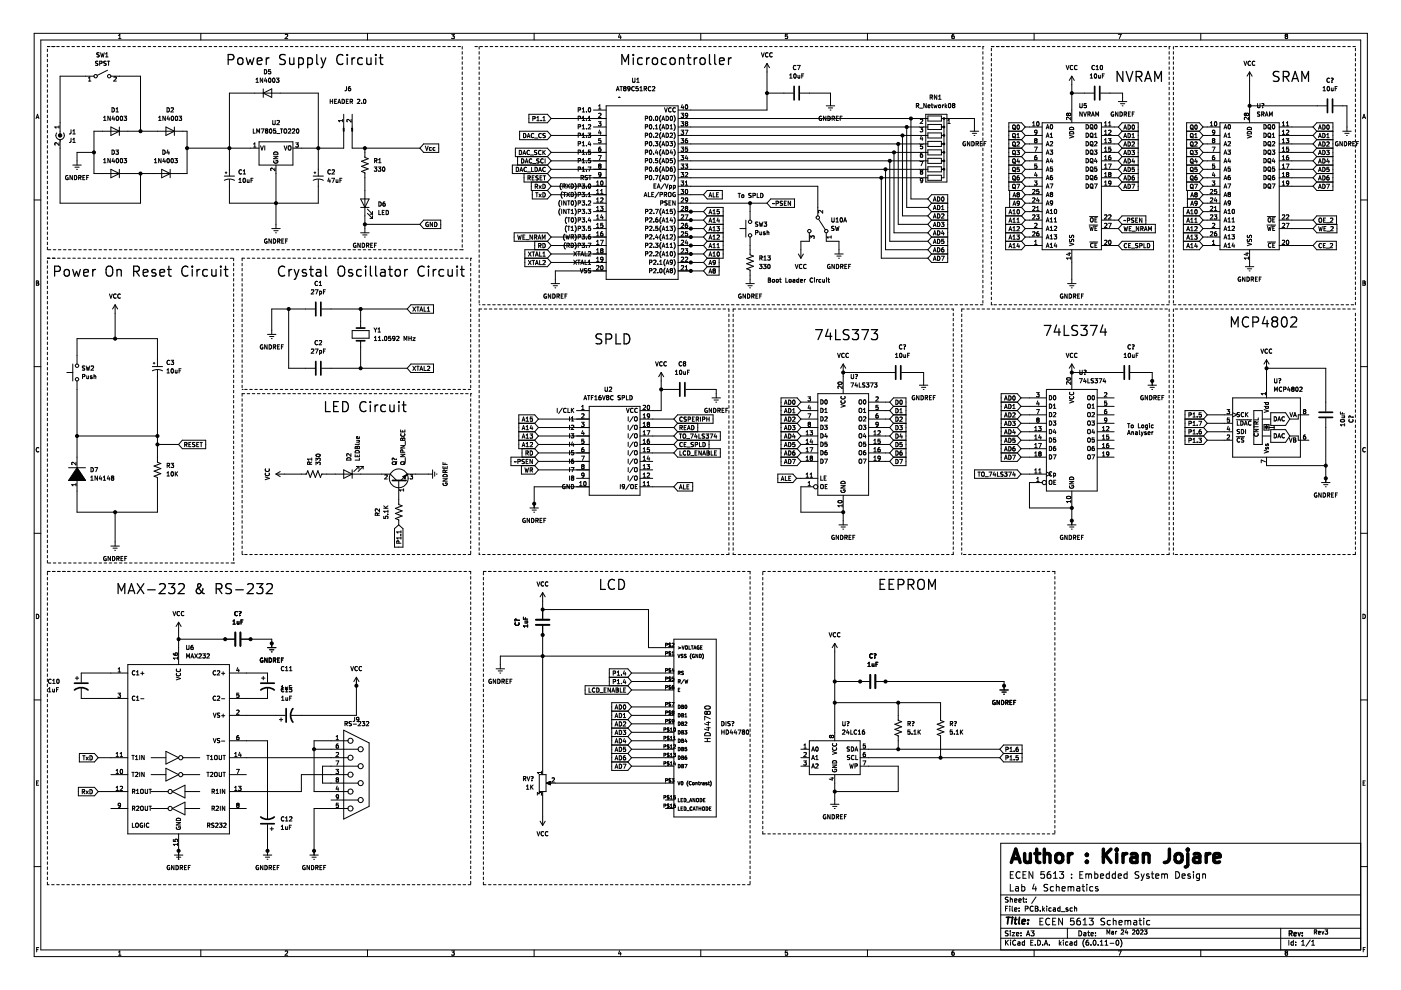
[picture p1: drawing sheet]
<svg xmlns="http://www.w3.org/2000/svg" width="297mm" height="210mm" viewBox="0 0 297 210" stroke-linecap="round" stroke-linejoin="round" font-family="sans-serif">
<path d="M.2 0h296.9v209.9h-296.9z" fill-rule="evenodd" fill="#fff" stroke="#fff" stroke-width=".21"/>
<g fill="none" stroke="#000" stroke-width=".21">
<path d="M7.2 7.1h282.7v195.7h-282.7zM8.7 8.5h279.8v192.9h-279.8zM10 9.9h.1M10 9.9h.6M10 10.4v.5M10 11.5v.5M10 12.6v.5M10 13.6v.6M10 14.7v.6M10 15.8v.5M10 16.9v.5M10 17.9v.6"/>
<path d="M10 19v.6M10.9 9.9h.8M12 9.9h.6M13.1 9.9h.5M14.2 9.9h.5M15.3 9.9h.5M16.3 9.9h.6M17.4 9.9h.5M18.5 9.9h.5M18.8 17.2h.5M18.8 16.5l.2-.2v.9M19.6 9.9h.5"/>
<path d="M19.9 16.2h-7.2v12.5M20.3 13.1a.38 .38 0 0 0 .4 .4v.3h-.5M20.3 13h.5M20.3 13v.1M20.6 9.9h.6M21 11.2l-.4 .1a.38 .38 0 0 0 .4 .4l-.1 .3h-.4M21.1 13.4h.5v-.3l-.5-.1v.9M21.3 11.2l.2 .9 .2-.7 .2 .7 .2-.9M21.7 9.9h.6M22.4 12.1h.5M22.4 11.4l.3-.2v.9M22.5 13l-.5 .1a.38 .38 0 0 0 .5 .4l-.1 .3h-.4"/>
<path d="M22.8 13h.5M22.8 9.9h.5M22.8 14.9l-2.2 1.1M23 13v.9M23.5 16.2h6.3v11.6M23.9 9.9h.5M24.2 16.4l.3-.1 .2 .2-.6 .7h.6M24.9 9.9h.6M25.1 8.2h.6M25.1 7.5l.3-.2v.9M26 9.9h.6M27.1 9.9h.5"/>
<path d="M28.2 9.9h.5M29.3 9.9h.5M30.3 9.9h.6M31.4 9.9h.5M32.5 9.9h.5M33.6 9.9h.5M34.6 9.9h.6M35.7 9.9h.6M36.8 9.9h.5M37.9 9.9h.5M38.9 9.9h.6M40 9.9h.6"/>
<path d="M41.1 9.9h.5M42.2 9.9h.5M42.6 7.1v1.4M43.3 9.9h.5M44.3 9.9h.6M45.4 9.9h.5M46.5 9.9h.5M47.6 9.9h.5M48.6 9.9h.6M49.7 9.9h.6M50.8 9.9h.5M51.9 9.9h.5"/>
<path d="M52.9 9.9h.6M54 9.9h.6M54.3 17.5h.5M54.3 16.8l.2-.2v.9M55.1 9.9h.5M55.7 16.6v.9l-.5-.9v.9M55.8 19.7l1.8-.9v1.8zM55.8 18.8v1.8M56.1 14.8a.45 .45 0 0 1 .5 .4 .45 .45 0 0 1-.5 .5zM56.2 9.9h.5M56.3 16.5l-.2 .7h.5M56.5 16.9v.6"/>
<path d="M57 16.6h.1a.44 .44 0 0 1 .4 .4 .44 .44 0 0 1-.4 .4l-.2-.3zM57.3 9.9h.5M57.4 14.8h-.4l-.1 .4h.4l.1 .4h-.5M57.9 16.6h.1a.44 .44 0 0 1 .3 .4 .44 .44 0 0 1-.4 .4l-.1-.3zM58.3 9.9h.6M58.6 16.6h.6l-.3 .3 .2 .1v.4h-.5M59.4 9.9h.5M60.5 7.4l.3-.1 .2 .2-.6 .7h.6M60.5 9.9h.5M61.6 9.9h.5M62.6 9.9h.6M63.7 9.9h.6"/>
<path d="M64.8 9.9h.5M65.9 9.9h.5M66.9 9.9h.6M68 9.9h.6M69.1 9.9h.5M70.2 9.9h.5M71.3 9.9h.5M72.3 9.9h.6M73.4 9.9h.5M73.5 18.4l-.1 .7-.3 .2M74.3 18.4l-.4 .2v.5l.1 .2 .3-.1v-.5h-.3l-.1 .2M74.5 9.9h.5"/>
<path d="M75.6 9.9h.5M76.6 9.9h.6M77.7 9.9h.6M77.9 7.1v1.4M78.8 9.9h.5M79.9 9.9h.5M80.9 9.9h.6M82 9.9h.6M83.1 9.9h.5M84.2 9.9h.5M85.3 9.9h.5M86.3 9.9h.6"/>
<path d="M87.4 9.9h.5M88.5 9.9h.5M89.6 9.9h.5M90.6 9.9h.6M91.7 9.9h.6M92.8 9.9h.5M93.9 9.9h.5M95 9.9h.5M95.8 7.3h.5l-.3 .3 .3 .1v.4h-.5M96 9.9h.6M97.1 9.9h.5M98 9.9v.5"/>
<path d="M98 10.9v.6M98 12v.6M98 13.1v.5M98 14.2v.5M98 15.3v.5M98 16.3v.6M98 17.4v.5M98 18.5v.5M98 19.6v.5M100.7 9.9h.5M101.6 9.9v.5M101.6 10.9v.6"/>
<path d="M101.6 12v.6M101.6 13.1v.5M101.6 14.2v.5M101.6 15.3v.5M101.6 16.3v.6M101.6 17.4v.5M101.6 18.5v.5M101.6 19.6v.5M101.8 9.9h.5M102.8 9.9h.6M103.9 9.9h.6M105 9.9h.5"/>
<path d="M106.1 9.9h.5M107.2 9.9h.5M108.2 9.9h.6M109.3 9.9h.5M110.4 9.9h.5M111.5 9.9h.5M112.5 9.9h.6M113.2 7.1v1.4M113.6 9.9h.6M114.7 9.9h.5M115.8 9.9h.5M116.8 9.9h.6"/>
<path d="M117.9 9.9h.6M119 9.9h.5M120.1 9.9h.5M121.2 9.9h.5M122.2 9.9h.6M123.3 9.9h.5M124.4 9.9h.5M125.5 9.9h.5M126.5 9.9h.6M127.6 9.9h.6M128.7 9.9h.5M129.8 9.9h.5"/>
<path d="M130.7 19.3l.3-.9 .3 .9M130.8 19h.4M130.9 9.9h.5M131.4 7.2l-.3 .7h.6M131.4 18.4h.6M131.6 7.6v.6M131.7 18.4v.9M131.9 9.9h.6M132.2 18.6l.2 .1M132.2 18.5l.2-.1 .3 .1M132.2 18.5v.1M132.4 18.7l-.2 .2 .2 .4 .3-.2-.1-.4"/>
<path d="M132.4 18.7h.2M132.7 18.5v.1M132.7 18.6l-.1 .1M133 9.9h.5M133.6 18.7l-.2 .2h-.2l-.1-.5h.3l.2 .1-.1 .5-.3 .3M134.1 9.9h.5M134.1 16.6v.7l.2 .2 .3-.2v-.7M134.5 18.4a.4 .4 0 0 0-.6 .4 .4 .4 0 0 0 .6 .4M134.8 19.2h.1M134.9 19.2h.3M134.9 18.7h.3M134.9 18.7l-.1 .1"/>
<path d="M135 17.5h.5M135 16.8l.3-.2v.9M135.2 9.9h.5M135.2 18.7l.1 .1M135.3 18.4h-.4l-.1 .4M135.3 18.8v.4M135.3 19.2h-.1M135.7 19.3h.5M135.7 18.6l.2-.2v.9M136.2 9.9h.6M136.8 18.8l.3 .5M137 18.8h-.4"/>
<path d="M137 18.7v-.3h-.4v.9M137 18.7v.1M137.3 9.9h.6M138 18.4a.4 .4 0 0 0-.6 .4 .4 .4 0 0 0 .6 .4M138.3 18.4h.4l.1 .2-.5 .7h.5M138.4 9.9h.5M139.5 9.9h.5M140.5 9.9h.6M141.6 9.9h.6M142.7 9.9h.5M143.8 9.9h.5M144.9 9.9h.5"/>
<path d="M145.9 9.9h.6M147 9.9h.5M148.1 9.9h.5M148.6 7.1v1.4M149.2 9.9h.5M150.2 9.9h.6M151.3 9.9h.6M152.4 9.9h.5M153.5 9.9h.5M154.5 9.9h.6M155.6 9.9h.6M156.7 9.9h.5"/>
<path d="M157.8 9.9h.5M158.9 9.9h.5M159.9 9.9h.6M161 9.9h.5M161.4 11.2l.3 .9 .3-.9M162.1 9.9h.5M162.6 19.7h5.6M162.6 13.5v9.8h-18.8M162.6 13.5l-.5 .9M162.6 13.5l.6 .9M162.8 11.3a.4 .4 0 0 0-.5 .3 .4 .4 0 0 0 .5 .4M163.2 9.9h.5"/>
<path d="M163.7 11.3a.4 .4 0 0 0-.5 .3 .4 .4 0 0 0 .5 .4M164.2 9.9h.6M165.3 9.9h.6M166.4 9.9h.5M167 7.3h-.5v.4h.4l.1 .4h-.5M167.4 15.9l.3-.2v.9M167.4 16.6h.5M167.5 9.9h.5M168.4 15.7h.1a.44 .44 0 0 1 .3 .4 .44 .44 0 0 1-.4 .4l-.1-.3zM168.5 9.9h.6M168.8 14a.4 .4 0 0 0-.6 .3 .4 .4 0 0 0 .6 .4M169.1 13.9h.6l-.4 .9"/>
<path d="M169.2 16v.5h.4M169.6 16v.6M169.6 9.9h.6M169.6 19.7h6.5v2.7M170 16.1h.3M170.4 15.7h-.4v.9M170.7 9.9h.5M171.8 9.9h.5M172.9 9.9h.5M173.9 9.9h.6M175 9.9h.5M176.1 9.9h.5"/>
<path d="M177.2 9.9h.5M178.2 9.9h.6M179.3 9.9h.6M180.4 9.9h.5M181.5 9.9h.5M182.5 9.9h.6M183.6 9.9h.6M183.9 7.1v1.4M184.7 9.9h.5M185.8 9.9h.5M186.9 9.9h.5M187.9 9.9h.6"/>
<path d="M189 9.9h.5M190.1 9.9h.5M191.2 9.9h.5M192.2 9.9h.6M193.3 9.9h.6M194.4 9.9h.5M195.5 9.9h.5M196.5 9.9h.6M197.6 9.9h.6M198.7 9.9h.5M199.8 9.9h.5M200.9 9.9h.5"/>
<path d="M201.9 9.9h.6M202.2 7.3l-.3 .2v.6h.4v-.4M202.2 7.7l-.2-.1-.2 .2M202.2 7.7h.1M203 9.9h.5M204.1 9.9h.5M205.2 9.9h.5M206.2 9.9h.6M207.3 9.9h.6M208.4 9.9h.1M208.4 9.9v.5M208.4 10.9v.6"/>
<path d="M208.4 12v.6M208.4 13.1v.5M208.4 14.2v.5M208.4 15.3v.5M208.4 16.3v.6M208.4 17.4v.5M208.4 18.5v.5M208.4 19.6v.5M210.2 9.9h.5M210.2 10.2v.6M210.2 11.3v.5M210.2 12.4v.5"/>
<path d="M210.2 13.5v.5M210.2 14.5v.6M210.2 15.6v.6M210.2 16.7v.5M210.2 17.8v.5M210.2 18.8v.6M210.2 19.9v.6M211.3 9.9h.5M212.3 9.9h.6M213.4 9.9h.6M214.5 9.9h.5M215.6 9.9h.5"/>
<path d="M216.7 9.9h.5M217.7 9.9h.6M218.8 9.9h.5M219.2 7.1v1.4M219.9 9.9h.5M221 9.9h.5M222 9.9h.6M223.1 9.9h.6M224.2 9.9h.5M225.3 9.9h.5M226 13.9l.3 .9 .3-.9M226.3 9.9h.6"/>
<path d="M227.2 16.2v9.8M227.2 19.7h4.7M227.2 16.2l-.5 .9M227.2 16.2l.6 .9M227.4 9.9h.6M227.5 14a.4 .4 0 0 0-.6 .3 .4 .4 0 0 0 .6 .4M228.4 14a.4 .4 0 0 0-.6 .3 .4 .4 0 0 0 .6 .4M228.5 9.9h.5M229.6 9.9h.5M230.7 9.9h.5M231.2 15.9l.2-.2v.9M231.2 16.6h.5"/>
<path d="M231.7 9.9h.6M232 14a.4 .4 0 0 0-.5 .3 .4 .4 0 0 0 .5 .4M232.1 15.7h.1a.44 .44 0 0 1 .3 .4 .44 .44 0 0 1-.4 .4l-.1-.3zM232.4 14.1l.2-.2v.9M232.4 14.8h.5M232.8 9.9h.5M232.9 16v.5h.4M233.3 16v.6M233.3 14l.2-.1a.44 .44 0 0 1 .3 .4 .44 .44 0 0 1-.4 .4l-.2-.3zM233.3 19.7h4.7v1.8M233.7 16.1h.3M233.9 9.9h.5"/>
<path d="M234.1 15.7h-.4v.9M235 9.9h.5M236 9.9h.6M237.1 7.3h.6l-.4 .9M237.1 9.9h.6M238.2 9.9h.5M239.3 9.9h.5M240.3 9.9h.6M241.4 9.9h.6M242.5 9.9h.5M243.6 9.9h.5M244.7 9.9h.5"/>
<path d="M245.7 9.9h.6M246.8 9.9h.5M247.9 9.9h.1M247.9 9.9v.5M247.9 10.9v.6M247.9 12v.6M247.9 13.1v.5M247.9 14.2v.5M247.9 15.3v.5M247.9 16.3v.6M247.9 17.4v.5M247.9 18.5v.5"/>
<path d="M247.9 19.6v.5M248.8 9.9v.5M248.8 10.9v.6M248.8 12v.6M248.8 13.1v.5M248.8 14.2v.5M248.8 15.3v.5M248.8 16.3v.6M248.8 17.4v.5M248.8 18.5v.5M248.8 19.6v.5M249.1 9.9h.6"/>
<path d="M250.2 9.9h.6M251.3 9.9h.5M252.4 9.9h.5M253.4 9.9h.6M254.5 9.9h.6M254.6 7.1v1.4M255.6 9.9h.5M256.7 9.9h.5M257.8 9.9h.5M258.8 9.9h.6M259.9 9.9h.5M261 9.9h.5"/>
<path d="M262.1 9.9h.5M263.1 9.9h.6M263.7 13l.3 .9 .3-.9M264.2 9.9h.6M264.9 15.3v10.7M264.9 15.3l-.5 .9M264.9 15.3l.6 .9M265.1 13a.41 .41 0 0 0-.5 .4 .41 .41 0 0 0 .5 .4M265.1 13v.1M265.3 9.9h.5M266 13a.41 .41 0 0 0-.5 .4 .41 .41 0 0 0 .5 .4M266 13v.1"/>
<path d="M266.4 9.9h.5M267.4 9.9h.6M268.5 9.9h.6M269.6 9.9h.5M270.7 9.9h.5M271.8 9.9h.5M272.7 7.7l-.2 .1 .2 .4 .3-.2-.2-.3M272.7 7.7l-.2-.2 .2-.2 .3 .1-.2 .3M272.7 7.7h.1M272.8 9.9h.6M273.9 9.9h.5M275 9.9h.5"/>
<path d="M276.1 9.9h.5M277.1 9.9h.6M278.2 9.9h.6M279.3 9.9h.5M280.4 9.9h.5M280.5 18.6l.3-.2v.9M280.5 19.3h.5M281.5 9.9h.5M281.5 18.4h.1a.44 .44 0 0 1 .3 .4 .44 .44 0 0 1-.4 .4l-.1-.3zM281.8 19.2h.1M281.9 16.6a.4 .4 0 0 0-.6 .4 .4 .4 0 0 0 .6 .4M282.2 16.6l.5 .1-.3 .4"/>
<path d="M282.3 18.7v.5h.4M282.4 17.4v.1M282.5 9.9h.6M282.7 18.7v.6M283.1 18.8h.3M283.5 18.4h-.4v.9M283.6 9.9h.5M284.7 9.9h.5M285.8 9.9h.5M286.8 9.9h.6M287.4 10.2v.6M287.4 11.3v.5"/>
<path d="M287.4 12.4v.5M287.4 13.5v.5M287.4 14.5v.6M287.4 15.6v.6M287.4 16.7v.5M287.4 17.8v.5M287.4 18.8v.6M287.4 19.9v.6M7.6 25.1l.3-.9 .4 .9M7.7 24.9h.5M10 20.1v.5M10 21.2v.5"/>
<path d="M10 22.3v.5M10 23.3v.6M10 24.4v.6M10 25.5v.5M10 26.6v.5M10 27.6v.6M10 28.7v.6M10 29.8v.5M10 30.9v.5M10 32v.5M10 33v.6M10 34.1v.5"/>
<path d="M10 35.2v.5M10 36.3v.5M10 37.3v.6M10 38.4v.6M10 39.5v.5M12 28.2a.9 .9 0 0 0 .1 1.2 .9 .9 0 0 0 1.2 0 .9 .9 0 0 0 .2-1.2M12.5 26.9h-.9l.3 .3M12.5 26.7v.5M12.5 30.3v.5l-.6-.5-.3 .1 .1 .4M12.7 29.6v13.5h17.1v-6.3M14.4 37.2a.41 .41 0 0 0-.5 .5 .41 .41 0 0 0 .5 .3v-.3h-.1M15.1 27.5l-.1 .8-.3 .1"/>
<path d="M15.1 29.3l-.1 .8-.3 .1M15.3 37.2v.9l-.5-.9v.9M15.4 35h1.8M15.4 28.4h.6M15.4 27.8l.3-.3v.9M15.4 29.6l.3-.3v.9M15.4 30.2h.6M15.8 37.2a.45 .45 0 0 1 .5 .5 .45 .45 0 0 1-.5 .4zM15.9 35.5h.9M16.2 35.9h.2M16.9 37.7l.3 .4M17.1 37.2v.1"/>
<path d="M17.1 37.2h-.4v.9M17.1 37.3v.3l-.4 .1M17.6 37.6h.3M18 37.2h-.4v.9h.4M18.4 37.6h.3M18.8 37.2h-.4v.9M19.9 32.3h-3.6v2.7M19.9 27.8h19.8v9h-19.8zM22 34.5h.5M22 25.5h.5M22 24.9l.2-.3v.9M22 33.9l.2-.3v.9"/>
<path d="M23.4 24.6v.9l-.5-.9v.9M23.4 33.6v.9l-.5-.9v.9M23.5 26.9l1.8 .9-1.8 .9zM23.5 35.9l1.8 .9-1.8 .9zM23.7 22.8a.45 .45 0 0 1 .6 .5 .45 .45 0 0 1-.6 .4zM23.7 31.8a.45 .45 0 0 1 .6 .5 .45 .45 0 0 1-.6 .4zM24 33.6l-.2 .6h.5M24 24.6l-.2 .6h.5M24.2 24.9v.6M24.2 33.9v.6M24.6 31.8h.5l-.3 .4h.3v.4h-.5M24.6 23.7h.5"/>
<path d="M24.6 23.1l.3-.3v.9M24.7 24.7l.1-.1a.44 .44 0 0 1 .4 .5 .44 .44 0 0 1-.5 .4l-.1-.3zM24.7 33.7l.1-.1a.44 .44 0 0 1 .4 .5 .44 .44 0 0 1-.5 .4l-.1-.3zM25.3 26.9v1.8M25.3 35.9v1.8M25.6 24.7l.1-.1a.44 .44 0 0 1 .3 .5 .44 .44 0 0 1-.4 .4l-.1-.3zM25.6 33.7l.1-.1a.44 .44 0 0 1 .3 .5 .44 .44 0 0 1-.4 .4l-.1-.3zM26.3 24.6h.5l-.3 .4 .3 .1v.4h-.5M26.3 33.6h.5l-.3 .4h.3v.4h-.5M32.7 34.5h.6M32.7 33.9l.3-.3v.9M33.6 25.5h.6"/>
<path d="M33.6 24.9l.3-.3v.9M34.2 33.6v.9l-.6-.9v.9M34.3 35.9l1.8 .9-1.8 .9zM34.5 31.8a.45 .45 0 0 1 .5 .5 .45 .45 0 0 1-.5 .4zM34.7 33.6l-.2 .6h.6M35 33.9v.6M35 24.6v.9l-.5-.9v.9M35.2 26.9l1.8 .9-1.8 .9zM35.4 22.8a.45 .45 0 0 1 .5 .5 .45 .45 0 0 1-.5 .4zM35.5 33.7l.1-.1a.44 .44 0 0 1 .3 .5 .44 .44 0 0 1-.4 .4l-.1-.3zM35.6 31.8l-.2 .6h.5M35.6 24.6l-.2 .6h.6"/>
<path d="M35.8 32.1v.6M35.9 24.9v.6M36.1 35.9v1.8M36.3 22.9l.3-.1 .2 .3-.6 .6h.6M36.3 33.7l.2-.1a.44 .44 0 0 1 .3 .5 .44 .44 0 0 1-.4 .4l-.2-.3zM36.4 24.7l.1-.1a.44 .44 0 0 1 .3 .5 .44 .44 0 0 1-.4 .4l-.1-.3zM37 26.9v1.8M37.1 33.6h.5l-.3 .4h.3v.4h-.5M37.2 24.7l.2-.1a.44 .44 0 0 1 .3 .5 .44 .44 0 0 1-.4 .4l-.2-.3zM38 24.6h.5l-.3 .4 .3 .1v.4h-.5M39.7 31.4h15.2M47.7 36.6h.4"/>
<path d="M47.9 36.4v.4M48.6 37.3v-17.6h18.9v17.6M48.6 38.1v5h18.9v-5M50.7 38.7h.5M50.7 38.1l.2-.3v.9M51.2 36.1a.4 .4 0 0 0-.5 .3 .4 .4 0 0 0 .5 .4M51.6 36.9h.5M51.6 36.3l.2-.3v.9M51.6 37.9l.1-.1a.44 .44 0 0 1 .3 .5 .44 .44 0 0 1-.4 .4l-.1-.3zM52.4 38.1l.1 .6 .3-.1M52.8 38.1v.6M53.2 38.2h.3"/>
<path d="M53.7 37.8h-.5v.9M53.7 27.3v.9h.4M53.8 31.2h.5M53.8 30.5l.2-.2v.9M54.4 28.2v-.9l.3 .7 .3-.7v.9M54.9 30.1h7.2v4.9h-7.2zM55.2 30.9l.3 .9 .3-.9M55.4 27.3h.6l-.4 .9M56.1 30.9v.9M56.4 27.7l-.1-.2 .1-.2 .4 .2-.2 .2M56.4 27.7l-.1 .2 .1 .3 .3-.1v-.3M56.4 27.7h.2"/>
<path d="M56.6 27.7l.1 .1M56.7 27.8h.1M57.2 27.4l.1-.1a.44 .44 0 0 1 .4 .5 .44 .44 0 0 1-.4 .4l-.2-.3zM57.8 25.5v.8l.2 .1 .3-.1v-.8M58 33.1h.9l-.9 .6h.9M58.1 34.1a.41 .41 0 0 0 .4 .5 .41 .41 0 0 0 .3-.6h-.3v.2M58.1 32.3a.47 .47 0 0 1 .6-.1 .47 .47 0 0 1 .2 .5h-.9zM58.3 35.6v.6l-.7-.6-.2 .2 .1 .4M58.4 27.3h-.4v.5l.4-.1v.4h-.4M58.5 35v13.5M58.7 28.3h.6M58.7 25.6l.4-.1 .1 .3-.5 .6h.5"/>
<path d="M59.4 27.3h.5M59.7 27.3v.9M60.2 27.5l.2-.2 .4 .2-.1 .7-.5-.1zM60.2 30.9l.3 .9 .3-.9M61.1 27.4l.4-.1 .2 .3-.6 .6h.6M61.1 31l.2-.1 .4 .1-.1 .8-.5-.1zM62 27.4l.3-.1 .2 .3-.5 .6h.5M62.7 30.3h.6l-.3 .3 .2 .1v.4h-.5M62.9 27.4l.2-.1a.44 .44 0 0 1 .3 .5 .44 .44 0 0 1-.4 .4l-.2-.3zM66.6 36.6h.3M66.8 36.4v.4M69.7 37.8l-.2 .6h.6"/>
<path d="M69.9 38.1v.6M70 21v.9M70 21.5h.5M70.1 36.1a.4 .4 0 0 0-.6 .3 .4 .4 0 0 0 .6 .4M70.3 37.8h.6l-.4 .9M70.4 36.1l.3-.1 .2 .3-.5 .6h.5M70.5 21v.9M70.9 21.5h.3M71.3 38.1v.6l.3-.1M71.4 21h-.5v.9h.5M71.6 21.9l.3-.9 .3 .9M71.6 38.1v.6"/>
<path d="M71.7 21.7h.4M72.1 38.2h.3M72.5 37.8h-.4v.9M72.5 21a.45 .45 0 0 1 .5 .5 .45 .45 0 0 1-.5 .4zM72.6 25.6h-.8l.2 .2M72.6 25.3v.5M72.9 27.8v3.6h-10.8M72.9 24.2v3M73.4 21.5h.3M73.9 21h-.5v.9h.5M74.2 21.5h.5v-.4l-.5-.1v.9M74.4 25.3v.6l-.6-.6-.3 .2 .1 .3"/>
<path d="M74.5 21.5l.3 .4M74.7 27.8v3.6h14.3M74.7 24.2v3M75.8 21.1l.3-.1 .2 .3-.6 .6h.6M76.7 21.9h.1M77.1 21.1l.2-.1a.44 .44 0 0 1 .3 .5 .44 .44 0 0 1-.4 .4l-.1-.3zM77.4 31.4v2l.7 .3-1.5 .5 1.5 .5-1.5 .6 1.5 .5-1.5 .5 .8 .3v12.8M79.3 35.4h.6l-.3 .4h.3v.4h-.6M79.4 34.1l.5-.1v-.3l-.5-.1v.9M79.6 34.1l.3 .4M80.2 35.4h.5l-.3 .4h.3v.4h-.5M80.3 34.5h.5"/>
<path d="M80.3 33.9l.2-.3v.9M81.2 35.5l.1-.1a.44 .44 0 0 1 .3 .5 .44 .44 0 0 1-.4 .4l-.1-.3zM89.8 30.5h3.2v1.8h-3.2l-.8-.9zM90.2 31l.3 .9 .3-.9M91.5 31.3h-.3l-.2 .2 .1 .3h.4M92.2 31.3h-.2l-.2 .2 .1 .3h.3M98 20.6v.6M98 21.7v.6M98 22.8v.5M98 23.9v.5M98 25v.5M98 26v.6"/>
<path d="M98 27.1v.5M98 28.2v.5M98 29.3v.5M98 30.3v.6M98 31.4v.6M98 32.5v.5M98 33.6v.5M98 34.6v.6M98 35.7v.6M98 36.8v.5M98 37.9v.5M98 39v.5"/>
<path d="M101.6 20.6v.6M101.6 21.7v.6M101.6 22.8v.5M101.6 23.9v.5M101.6 25v.5M101.6 26v.6M101.6 27.1v.5M101.6 28.2v.5M101.6 29.3v.5M101.6 30.3v.6M101.6 31.4v.6M101.6 32.5v.5"/>
<path d="M101.6 33.6v.5M101.6 34.6v.6M101.6 35.7v.6M101.6 36.8v.5M101.6 37.9v.5M101.6 39v.5M109.3 31.4h6.8l.7 .9-.7 .9h-6.8zM109.5 35.5a.45 .45 0 0 1 .5 .4 .45 .45 0 0 1-.5 .5zM110.1 31.9a.45 .45 0 0 1 .5 .4 .45 .45 0 0 1-.5 .5zM110.2 27.8h5.9l.7 .9-.7 .9h-5.9zM110.2 36.4l.3-.9 .3 .9M110.3 36.1h.4"/>
<path d="M110.6 33.7a.45 .45 0 0 1 .5 .4 .45 .45 0 0 1-.5 .5zM110.9 32.8l.3-.9 .3 .9M111 32.5h.4M111 28.3a.45 .45 0 0 1 .5 .4 .45 .45 0 0 1-.5 .5zM111.1 36.8v1.8h5M111.3 34.6l.3-.9 .3 .9M111.4 34.3h.5M111.6 35.6a.4 .4 0 0 0-.5 .3 .4 .4 0 0 0 .5 .4M111.8 29.2l.3-.9 .3 .9M111.8 36.5h.7M111.9 28.9h.4M111.9 37.7h.5v-.3l-.5-.1v.9"/>
<path d="M112.1 24.2h4l.7 .9-.7 .9h-4zM112.2 37.7l.2 .5M112.3 32a.4 .4 0 0 0-.6 .3 .4 .4 0 0 0 .6 .4M112.4 32.9h.7M112.6 38.6v1.8h3.5M112.7 35.5v.9h.4M112.7 33.8a.4 .4 0 0 0-.5 .3 .4 .4 0 0 0 .5 .4M112.8 37.7h.3M112.9 34.7h.7M113 25.2l.4-.1v-.3l-.4-.1v.9M113.2 28.4a.4 .4 0 0 0-.6 .3 .4 .4 0 0 0 .6 .4M113.3 37.3h-.5v.9h.5"/>
<path d="M113.3 29.3h.7M113.4 35.5a.45 .45 0 0 1 .6 .4 .45 .45 0 0 1-.6 .5zM113.5 39.5h.4v-.4h-.4v.9M113.7 39.5l.3 .5M113.8 34.5h.4M113.8 31.9l-.5 .1a.38 .38 0 0 0 .5 .4l-.1 .3h-.4M113.8 25.6h.5M113.8 25l.3-.3v.9M114.1 37.3l-.5 .1a.38 .38 0 0 0 .5 .4l-.1 .3h-.4M114.2 36.4l.3-.9 .3 .9M114.2 34.5h.1M114.3 33.7l-.5 .1a.38 .38 0 0 0 .4 .4v.3"/>
<path d="M114.3 36.1h.4M114.3 39.4l.5 .6M114.5 37.7h.3M114.7 32a.4 .4 0 0 0-.5 .3 .4 .4 0 0 0 .5 .4M114.7 25.5v.1M114.8 28.4a.4 .4 0 0 0-.6 .3 .4 .4 0 0 0 .6 .4M114.8 39.4l-.5 .6M114.9 37.3h-.4v.9h.4M115.1 31.9v.9M115.1 39.1a.45 .45 0 0 1 .5 .4 .45 .45 0 0 1-.5 .5zM115.1 25l.3-.3v.9M115.1 25.6h.5"/>
<path d="M115.2 33.8a.4 .4 0 0 0-.6 .3 .4 .4 0 0 0 .6 .4M115.2 37.3h.5M115.2 32.3l.4 .5M115.4 37.3v.9M115.6 33.7v.9M115.6 28.3l-.5 .1a.38 .38 0 0 0 .5 .4l-.1 .3h-.4M115.6 35.6a.4 .4 0 0 0-.5 .3 .4 .4 0 0 0 .5 .4M115.6 31.9l-.5 .5M116.1 35h-7.5v1.8h7.5M116.1 36.8l.7 .9M116.1 38.6l.7 .9M116.1 35l.7 .9"/>
<path d="M116.8 32.3h11.7M116.8 35.9h11.7M116.8 28.7h11.7M116.8 34.1h11.7M116.8 37.7h11.7M116.8 39.5h11.7M116.8 25.1h11.7M116.8 34.1l-.7-.9h-6.4v1.8M116.8 37.7l-.7 .9M116.8 39.5l-.7 .9M116.8 34.1l-.7 .9M116.8 35.9l-.7 .9"/>
<path d="M119 38.9a1.03 1.03 0 0 0 0 1.3M119.6 39.5l.3 .4M119.8 39v.1M119.8 39h-.5v.9M119.8 39.1l.1 .2-.2 .2M120.2 39l.6 .9M120.8 39l-.6 .9M121.1 39a.45 .45 0 0 1 .5 .4 .45 .45 0 0 1-.5 .5zM121.9 38.9a1.03 1.03 0 0 1 0 1.3M122.6 26.9h.4l.1-.4-.5-.1v.9M122.6 23.3h.4l.1-.4-.5-.1v.9M122.6 32.3l.4-.1 .1-.3-.5-.1v.9"/>
<path d="M122.6 30.5h.4l.1-.4-.5-.1v.9M122.6 28.7h.4l.1-.4-.5-.1v.9M122.9 25.1l.2-.2v-.2l-.5-.1v.9M122.9 34.1l.2-.2v-.2l-.5-.1v.9M122.9 35.9l.2-.2v-.2l-.5-.1v.9M122.9 39.5l.2-.2v-.2l-.5-.1v.9M123.4 39h.6l-.3 .3 .2 .1v.4h-.5M123.4 37.7l.3 .4M123.4 23.7h.6M123.4 30.9h.6M123.4 27.3h.6M123.4 29.1h.6"/>
<path d="M123.4 32.7h.6M123.4 34.5h.6M123.4 36.3h.6M123.4 25.5h.6M123.4 23.1l.3-.3v.9M123.4 24.9l.3-.3v.9M123.4 26.7l.3-.3v.9M123.4 28.5l.3-.3v.9M123.4 30.3l.3-.3v.9M123.4 32.1l.3-.3v.9M123.4 33.9l.3-.3v.9M123.4 35.7l.3-.3v.9"/>
<path d="M123.5 37.7l.2-.2v-.2l-.5-.1v.9M124.3 25.5h.1M124.3 29v.1M124.3 23.7h.1M124.3 27.2v.1M124.3 30.8v.1M124.3 32.6v.1M124.3 34.4v.1M124.3 36.2v.1M124.3 39.8v.1M124.6 37.2l-.5 .1a.38 .38 0 0 0 .4 .5v.3h-.5M124.7 28.2h.5l-.3 .4 .3 .1v.3h-.5"/>
<path d="M124.7 35.4h.6l-.4 .9M124.7 24.9l.3-.3v.9M124.7 26.5l.4-.1 .1 .3-.5 .6h.5M124.7 25.5h.5M124.8 22.9l.1-.1a.44 .44 0 0 1 .4 .5 .44 .44 0 0 1-.4 .4l-.2-.3zM124.8 37.2h.5M124.8 39.1l.1-.1a.44 .44 0 0 1 .4 .5 .44 .44 0 0 1-.4 .4l-.2-.3zM124.9 30l-.2 .6h.6M125.1 37.2v.9M125.2 30.3v.6M125.2 33.6h-.4l-.1 .4h.5v.4h-.5M125.2 31.8h-.4l-.1 .4h.5v.4h-.5"/>
<path d="M125.8 26.9h2.7M125.8 30.5h2.7M125.8 23.3h2.7M126.5 39.3h.5M126.5 38.6l.2-.2v.9M126.9 25.8h.5l-.3 .3 .3 .1v.4h-.5M126.9 33h.6l-.4 .9M126.9 24.1l.4-.1 .1 .3-.5 .6h.5M126.9 23.1h.5M126.9 22.5l.3-.3v.9M127.1 35.2l-.2 .1 .2 .4 .3-.2-.1-.3M127.1 35.2l-.2-.2 .2-.2 .3 .2-.1 .2"/>
<path d="M127.1 35.2h.2M127.1 27.6l-.2 .6h.6M127.3 31.2l-.3 .2-.1 .5 .2 .2 .3-.1-.1-.4-.2-.1-.2 .2M127.3 27.9v.6M127.4 29.4h-.4l-.1 .4h.4l.1 .4h-.5M127.4 38.5l.2-.1a.44 .44 0 0 1 .3 .4 .44 .44 0 0 1-.4 .4l-.2-.3zM127.4 37l-.1 .1h-.3v-.4l.3-.1 .1 .1v.6l-.4 .2M128.5 22.4h15.3v36.8h-15.3zM131.2 20.6h.1M136.8 34.1l.4-.1 .1-.3-.5-.1v.9M136.8 32.3l.4-.1 .1-.3-.5-.1v.9M136.8 26.9h.4l.1-.4-.5-.1v.9"/>
<path d="M136.8 35.9l.4-.1 .1-.3-.5-.1v.9M136.8 37.7l.4-.1 .1-.3-.5-.1v.9M136.8 25.1h.4l.1-.4-.5-.1v.9M136.8 28.7h.4l.1-.4-.5-.1v.9M136.8 30.5h.4l.1-.4-.5-.1v.9M137.8 37.3l.1-.1a.44 .44 0 0 1 .3 .5 .44 .44 0 0 1-.4 .4l-.1-.3zM137.8 35.5l.1-.1a.44 .44 0 0 1 .3 .5 .44 .44 0 0 1-.4 .4l-.1-.3zM137.8 30.1l.1-.1a.44 .44 0 0 1 .3 .5 .44 .44 0 0 1-.4 .4l-.1-.3zM137.8 24.7l.1-.1a.44 .44 0 0 1 .3 .5 .44 .44 0 0 1-.4 .4l-.1-.3zM137.8 33.7l.1-.1a.44 .44 0 0 1 .3 .5 .44 .44 0 0 1-.4 .4l-.1-.3zM137.8 31.9l.1-.1a.44 .44 0 0 1 .3 .5 .44 .44 0 0 1-.4 .4l-.1-.3zM137.8 28.3l.1-.1a.44 .44 0 0 1 .3 .5 .44 .44 0 0 1-.4 .4l-.1-.3z"/>
<path d="M137.8 26.5l.1-.1a.44 .44 0 0 1 .3 .5 .44 .44 0 0 1-.4 .4l-.1-.3zM138.5 30.9h.1M138.5 29.1h.1M138.6 32.6l-.1 .1M138.6 25.5h.1M138.6 38v.1M138.6 34.4v.1M138.6 36.2v.1M138.6 27.2v.1M138.6 30.9h.1M138.6 32.6h.1M138.6 29.1h.1"/>
<path d="M138.7 39.4h.3M138.9 30h.6l-.3 .4 .2 .1v.3h-.5M138.9 37.2h.6l-.4 .9M139 28.3l.3-.1 .2 .3-.6 .6h.6M139 27.3h.5M139 26.7l.2-.3v.9M139 24.7l.2-.1a.44 .44 0 0 1 .3 .5 .44 .44 0 0 1-.4 .4l-.1-.3zM139.1 39h-.4v.9h.4M139.2 31.8l-.2 .6h.5M139.3 39.9l.3-.9 .3 .9M139.4 35.4l-.4 .2v.5l.1 .2 .3-.1v-.4h-.3l-.1 .1M139.4 32.1v.6"/>
<path d="M139.4 33.6h-.4v.4h.4v.4h-.4M139.4 39.6h.5M140.1 36.6h.1M140.1 35.3a1.05 1.05 0 0 0 0 1.3M140.1 37.1a1.03 1.03 0 0 0 0 1.3M140.1 33.5a1.03 1.03 0 0 0 0 1.4M140.1 31.7a1.03 1.03 0 0 0 0 1.4M140.1 24.5a1.03 1.03 0 0 0 0 1.4M140.1 26.3a1.03 1.03 0 0 0 0 1.4M140.1 29.9a1.03 1.03 0 0 0 0 1.4M140.1 28.1a1.03 1.03 0 0 0 0 1.4M140.1 35.3h.1"/>
<path d="M140.3 38.1l.3-.9 .3 .9M140.3 36.3l.3-.9 .3 .9M140.3 30.9l.3-.9 .3 .9M140.3 29.1l.3-.9 .3 .9M140.3 34.5l.3-.9 .3 .9M140.3 27.3l.3-.9 .3 .9M140.3 32.7l.3-.9 .3 .9M140.3 25.5l.3-.9 .3 .9M140.4 27.1h.4M140.4 28.9h.4M140.4 30.7h.4M140.4 37.8h.4"/>
<path d="M140.4 36h.4M140.4 34.3h.4M140.4 32.5h.4M140.4 25.3h.4M140.9 39l-.8 1.1M140.9 22.8l.3 .9 .3-.9M141.1 39l.3 .9 .3-.9M141.2 37.2a.45 .45 0 0 1 .5 .5 .45 .45 0 0 1-.5 .4zM141.2 24.6a.45 .45 0 0 1 .5 .5 .45 .45 0 0 1-.5 .4zM141.2 28.2a.45 .45 0 0 1 .5 .5 .45 .45 0 0 1-.5 .4zM141.2 30a.45 .45 0 0 1 .5 .5 .45 .45 0 0 1-.5 .4zM141.2 26.4a.45 .45 0 0 1 .5 .5 .45 .45 0 0 1-.5 .4z"/>
<path d="M141.2 31.8a.45 .45 0 0 1 .5 .5 .45 .45 0 0 1-.5 .4zM141.2 33.6a.45 .45 0 0 1 .5 .5 .45 .45 0 0 1-.5 .4zM141.2 35.4a.45 .45 0 0 1 .5 .5 .45 .45 0 0 1-.5 .4zM142 39.3h.2l.2 .2-.1 .4h-.3M142 39.3v.9M142 30h.6l-.3 .4h.2M142 37.2h.6l-.3 .9M142.1 28.3l.3-.1 .2 .3-.6 .6h.6M142.1 26.7l.2-.3v.9M142.1 27.3h.5M142.2 24.7l.1-.1a.44 .44 0 0 1 .3 .5 .44 .44 0 0 1-.4 .4l-.1-.3zM142.3 22.9a.4 .4 0 0 0-.6 .4 .4 .4 0 0 0 .6 .4"/>
<path d="M142.3 31.8l-.2 .6h.5M142.5 35.4l-.4 .2v.5l.2 .2 .2-.1v-.4h-.2l-.2 .1M142.5 32.1v.6M142.5 30.4v.1M142.5 30.5v.4l-.5-.1M142.5 33.6h-.4v.4h.4v.4h-.4M142.8 39.3h.2l.2 .2-.1 .4h-.3M142.8 39.3v.9M142.9 29.9a1.03 1.03 0 0 1 0 1.4M142.9 35.3a1.03 1.03 0 0 1 0 1.3M142.9 33.5a1.03 1.03 0 0 1 0 1.4M142.9 28.1a1.03 1.03 0 0 1 0 1.4"/>
<path d="M142.9 24.5a1.03 1.03 0 0 1 0 1.4M142.9 37.1a1.03 1.03 0 0 1 0 1.3M142.9 31.7a1.03 1.03 0 0 1 0 1.4M142.9 26.3a1.03 1.03 0 0 1 0 1.4M143.2 22.9a.4 .4 0 0 0-.6 .4 .4 .4 0 0 0 .6 .4M143.8 26.9h52.9M143.8 30.5h52.9M143.8 32.3h52.9M143.8 35.9h52.9M143.8 28.7h52.9M143.8 34.1h52.9M143.8 37.7h52.9"/>
<path d="M143.8 39.5h29.6v6.3M143.8 25.1h52.9M144.4 29.4h.5l-.2 .3 .2 .1v.4h-.5M144.4 24h.5l-.2 .4h.2v.4h-.5M144.4 25.8h.5l-.2 .3 .2 .1v.4h-.5M144.4 27.6h.5l-.2 .3 .2 .1v.4h-.5M144.4 33h.5l-.2 .3 .2 .1v.4h-.5M144.4 31.2h.5l-.2 .3 .2 .1v.4h-.5M144.4 34.8h.5l-.2 .3 .2 .1v.4h-.5M144.4 36.6h.5l-.2 .3 .2 .1v.4h-.5M144.4 38.4h.5l-.2 .3 .2 .1v.4h-.5M144.7 22.2l-.3 .6h.6"/>
<path d="M144.9 22.5v.6M145.2 27.6h.6l-.3 .9M145.2 34.8h.6l-.3 .3 .3 .1v.4h-.6M145.3 36.7l.3-.1 .2 .2-.6 .7h.6M145.3 39.3h.5M145.3 38.6l.2-.2v.9M145.4 22.3l.1-.1a.44 .44 0 0 1 .3 .5 .44 .44 0 0 1-.4 .4l-.1-.3zM145.5 26.2l-.2-.2 .2-.2 .3 .2-.2 .2M145.5 26.2l-.2 .2 .2 .3 .3-.2-.2-.3M145.5 26.2h.1M145.5 32.9l-.2 .7h.5M145.7 29.4l-.4 .2v.5l.2 .2 .3-.1-.1-.4-.2-.1-.2 .2"/>
<path d="M145.7 33.3v.6M145.8 31.2h-.5v.4h.4l.1 .4h-.5M145.8 24.4l-.2 .2-.2-.1-.1-.4 .3-.1 .2 .2v.5l-.4 .2M174.2 24.7a.41 .41 0 0 0-.6 .4 .41 .41 0 0 0 .6 .4v-.3h-.2M175.1 24.6v.9l-.5-.9v.9M175.2 22.4h1.8M175.5 24.6a.45 .45 0 0 1 .5 .5 .45 .45 0 0 1-.5 .4zM175.6 22.9h.9M176 23.3h.2M176.6 25.1l.3 .4M176.9 24.7l-.5-.1v.9M176.9 24.7h.1"/>
<path d="M176.9 24.7v.2l-.1 .2M177.3 25.1h.3M177.8 24.6h-.5v.9h.5M178.1 25.1h.3M178.6 24.6h-.5v.9M186.9 37.7v17h9.8M187.8 35.9v17.1h8.9M188.6 34.1v17.1h8.1M189.5 32.3v17.1h7.2M190.4 30.5v17.1h6.3M191.3 28.7v17.1h5.4M192.2 26.9v17.1h4.5"/>
<path d="M193.1 25.1v17.1h3.6M194.3 22.4h.4l.1-.4-.5-.1v.9M194.5 22.4l.3 .4M195 22.9h.6M195.1 27.1h.5l-.3 .3 .3 .1v.4h-.5M195.1 34.2h.6l-.4 .9M195.1 25.4l.4-.1 .1 .2-.5 .7h.5M195.3 36.4l-.2 .2 .2 .3 .3-.1-.1-.4M195.3 36.4l-.2-.1 .2-.3 .3 .2-.1 .2M195.3 36.4h.2M195.3 28.8l-.2 .7h.6M195.6 32.4l-.4 .3-.1 .5 .2 .1h.3v-.5h-.3l-.2 .2"/>
<path d="M195.6 29.2v.6M195.6 30.7h-.4l-.1 .4 .5-.1v.5h-.5M195.6 38.2l-.1 .2-.3-.1v-.4l.3-.1 .1 .2v.5l-.4 .2M196.3 24.2h4.5v14.4h-4.5zM196.4 21.9v.9l-.5-.9v.9M196.7 24.6h2.9v1.1h-2.9zM196.7 26.4h2.9v1.1h-2.9zM196.7 28.2h2.9v1.1h-2.9zM196.7 30h2.9v1.1h-2.9zM196.7 31.8h2.9v1h-2.9zM196.7 33.6h2.9v1h-2.9zM196.7 35.4h2.9v1h-2.9z"/>
<path d="M196.7 37.2h2.9v1h-2.9zM196.8 22.5h.4l-.1-.2-.3 .1v.4h.3M197.2 20.6h.4l.1-.4h-.5v.8M197.4 20.6l.3 .4M197.4 22.2h.4M197.6 21.9v.8l.2 .1M198 22.2l.2 .6 .1-.4 .2 .4 .2-.6M198.6 20.2v.8l-.5-.8v.8M199 21h.5M199 20.4l.3-.2v.8M199.1 22.3l.2-.1 .2 .2-.2 .4-.3-.1zM199.6 26.9h.5"/>
<path d="M199.6 30.5h.5M199.6 32.3h.5M199.6 35.9h.5M199.6 28.7h.5M199.6 34.1h.5M199.6 25.1h.5v12.6h-.5M199.8 22.2v.6M200.1 22.2l-.3 .2M200.3 25.1h6.3v2.7M200.4 21.9v.9M200.5 22.5l.2 .3M200.7 22.2l-.3 .4"/>
<path d="M201 26.2h.5M201 25.5l.2-.2v.9M201.2 22l.1-.1a.44 .44 0 0 1 .3 .5 .44 .44 0 0 1-.4 .4l-.1-.3zM202.1 22.3l-.2 .2 .2 .3 .3-.1-.1-.4M202.1 22.3l-.2-.1 .2-.3 .3 .2-.1 .2M202.1 22.3h.2M204.7 30.1a.41 .41 0 0 0-.5 .4 .41 .41 0 0 0 .5 .3v-.3h-.2M205.6 30v.9l-.5-.9v.9M205.7 27.8h1.8M206 30a.45 .45 0 0 1 .6 .5 .45 .45 0 0 1-.6 .4zM206.2 28.3h.8M206.5 28.7h.2"/>
<path d="M206.9 30.5h.5v-.4l-.5-.1v.9M207.2 30.5l.3 .4M207.8 30.5h.3M208.3 30h-.5v.9h.5M208.4 20.6v.6M208.4 21.7v.6M208.4 22.8v.5M208.4 23.9v.5M208.4 25v.5M208.4 26v.6M208.4 27.1v.5M208.4 28.2v.5"/>
<path d="M208.4 29.3v.5M208.4 30.3v.6M208.4 31.4v.6M208.4 32.5v.5M208.4 33.6v.5M208.4 34.6v.6M208.4 35.7v.6M208.4 36.8v.5M208.4 37.9v.5M208.4 39v.5M208.7 30.5h.2M209.1 30h-.4v.9"/>
<path d="M210.2 21v.5M210.2 22.1v.5M210.2 23.2v.5M210.2 24.2v.6M210.2 25.3v.5M210.2 26.4v.5M210.2 27.5v.5M210.2 28.5v.6M210.2 29.6v.6M210.2 30.7v.5M210.2 31.8v.5M210.2 32.8v.6"/>
<path d="M210.2 33.9v.6M210.2 35v.5M210.2 36.1v.5M210.2 37.2v.5M210.2 38.2v.6M210.2 39.3v.5M213.9 36.8h2.7M213.9 27.8h2.7M213.9 31.4h2.7M213.9 35h2.7M213.9 33.2h2.7l.8 .9M213.9 38.6h2.7"/>
<path d="M213.9 29.6h2.7M214.7 26.6l.2-.1 .3 .1-.1 .8-.4-.1zM214.7 28.4l.2-.1 .3 .1-.1 .7h-.4zM214.7 30.2l.2-.1 .3 .1-.1 .7h-.4zM214.7 32l.2-.1 .3 .1-.1 .7h-.4zM214.7 33.8l.2-.1 .3 .1-.1 .7-.4-.1zM214.7 35.6l.2-.1 .3 .1-.1 .7-.4-.1zM214.7 37.4l.2-.1 .3 .1-.1 .7-.4-.1zM214.7 39.2l.2-.1 .3 .1-.1 .7-.4-.1zM214.9 38l.4 .3M214.9 34.4l.4 .3M214.9 36.2l.4 .3"/>
<path d="M214.9 30.8l.4 .3M214.9 29l.4 .3M214.9 32.6l.4 .3M214.9 27.2l.4 .3M214.9 39.7l.4 .3M215.6 31.9h.5l-.3 .3 .3 .1v.4h-.5M215.6 39.1h.6l-.4 .9M215.6 30.2l.4-.1 .1 .2-.5 .7h.5M215.6 29.2h.5M215.6 28.5l.3-.2v.9M215.7 26.6l.1-.1a.44 .44 0 0 1 .4 .5 .44 .44 0 0 1-.5 .4l-.1-.3zM215.8 33.6l-.2 .7h.6"/>
<path d="M216 37.3l-.3 .2-.1 .5 .2 .2 .3-.1-.1-.4-.2-.1-.2 .2M216 34v.6M216.1 35.5h-.4l-.1 .4h.4l.1 .4h-.5M216.6 36.8l.8 .9M216.6 29.6l.8 .9M216.6 31.4l.8 .9M216.6 27.8l.8 .9M216.6 35l.8 .9M216.6 38.6l.8 .9M217.4 26.9h3.6M217.4 30.5h3.6M217.4 32.3h3.6"/>
<path d="M217.4 35.9h3.6M217.4 28.7h3.6M217.4 34.1h3.6M217.4 37.7h3.6M217.4 39.5h3.6M217.4 26.9l-.8-.9h-2.7v14.4h2.7M217.4 32.3l-.8 .9h-2.7M217.4 37.7l-.8 .9M217.4 34.1l-.8 .9M217.4 30.5l-.8 .9M217.4 26.9l-.8 .9M217.4 28.7l-.8 .9"/>
<path d="M217.4 35.9l-.8 .9M217.4 39.5l-.8 .9M218.9 26.7h.5M218.9 26.1l.3-.3v.9M219.3 38.4h.6l-.3 .3 .2 .1v.4h-.5M219.3 31.2h.6l-.4 .9M219.5 29.8l-.1-.2 .1-.2 .4 .2-.2 .2M219.5 29.8l-.1 .2 .1 .3 .4-.2-.2-.3M219.5 29.8h.2M219.6 36.5l-.2 .7h.5M219.8 33l-.4 .2v.5l.1 .2 .3-.1v-.4l-.3-.1-.1 .2M219.8 36.9v.6"/>
<path d="M219.8 34.8h-.4v.4h.4v.4h-.4M219.9 25.9l.1-.1a.44 .44 0 0 1 .3 .5 .44 .44 0 0 1-.4 .4l-.1-.3zM219.9 28l-.2 .2-.3-.1v-.4l.3-.1 .2 .2-.1 .5-.4 .2M221 26h12.5v27h-12.5zM221.8 27.3l.3-.9 .3 .9M221.8 39.9l.3-.9 .3 .9M221.8 38.1l.3-.9 .3 .9M221.8 36.3l.3-.9 .3 .9M221.8 34.5l.3-.9 .3 .9M221.8 32.7l.3-.9 .3 .9M221.8 30.9l.3-.9 .3 .9M221.8 29.1l.3-.9 .3 .9"/>
<path d="M221.9 27.1h.4M221.9 28.9h.4M221.9 30.7h.4M221.9 39.6h.4M221.9 37.8h.4M221.9 36h.4M221.9 34.3h.4M221.9 32.5h.4M222.6 31.8h.6l-.3 .4h.2v.4h-.5M222.6 39h.6l-.4 .9M222.7 30.1l.3-.1 .2 .3-.6 .6h.6M222.7 29.1h.5"/>
<path d="M222.7 28.5l.2-.3v.9M222.8 26.5l.1-.1a.44 .44 0 0 1 .3 .5 .44 .44 0 0 1-.4 .4l-.1-.3zM222.8 26.5h.1M222.9 33.6l-.2 .6h.5M223.1 37.2l-.4 .2v.5l.1 .2 .3-.1v-.4l-.3-.1-.1 .2M223.1 33.9v.6M223.1 35.4h-.4v.4h.4v.4h-.4M226.5 24.2l.2-.2 .3 .2-.2 .3-.3-.2M226.5 24.2l-.2-.2-.2 .2 .2 .3 .2-.2M226.5 24.2v.1M226.7 28.7l.9 .3-.9 .3M226.9 27.1a.47 .47 0 0 1 .5-.1 .47 .47 0 0 1 .2 .5h-.9z"/>
<path d="M226.9 28a.47 .47 0 0 1 .5-.1 .47 .47 0 0 1 .2 .5h-.9zM227 24.9v.5l-.6-.5-.3 .1 .1 .4M228.9 21.9v.8l.2 .1 .4-.1v-.8M229.5 23.7v.9l-.6-.9v.9M229.8 23.7l.2 .9 .3-.9M230.3 26.4a.45 .45 0 0 1 .5 .5 .45 .45 0 0 1-.5 .4zM230.3 28.2a.45 .45 0 0 1 .5 .5 .45 .45 0 0 1-.5 .4zM230.3 30a.45 .45 0 0 1 .5 .5 .45 .45 0 0 1-.5 .4zM230.3 31.8a.45 .45 0 0 1 .5 .5 .45 .45 0 0 1-.5 .4zM230.3 33.6a.45 .45 0 0 1 .5 .5 .45 .45 0 0 1-.5 .4zM230.3 35.4a.45 .45 0 0 1 .5 .5 .45 .45 0 0 1-.5 .4zM230.3 37.2a.45 .45 0 0 1 .5 .5 .45 .45 0 0 1-.5 .4z"/>
<path d="M230.3 39a.45 .45 0 0 1 .5 .4 .45 .45 0 0 1-.5 .5zM230.3 21.9h-.4l-.1 .5 .5-.1v.5h-.5M230.6 24.2h.5v-.4l-.5-.1v.9M230.9 24.2l.3 .4M231.2 39.1l.1-.1 .4 .1-.1 .8-.4-.1zM231.2 37.3l.1-.1 .4 .1-.1 .8-.4-.1zM231.2 26.6l.1-.2 .4 .2-.1 .7-.4-.1zM231.2 28.4l.1-.2 .4 .2-.1 .7-.4-.1zM231.2 30.2l.1-.2 .4 .2-.1 .7-.4-.1zM231.2 31.9l.1-.1 .4 .1-.1 .8-.4-.1zM231.2 33.7l.1-.1 .4 .1-.1 .8-.4-.1zM231.2 35.5l.1-.1 .4 .1-.1 .8-.4-.1z"/>
<path d="M231.3 27.1l.5 .3M231.3 34.3l.5 .3M231.3 37.9l.5 .3M231.3 36.1l.5 .3M231.3 39.7l.5 .3M231.3 30.7l.5 .3M231.3 28.9l.5 .3M231.3 32.5l.5 .3M231.4 24.6l.3-.9 .3 .9M231.5 24.4h.4M232 31.8h.6l-.3 .4h.2v.4h-.5M232 39h.6l-.4 .9"/>
<path d="M232.1 30.1l.3-.1 .2 .3-.6 .6h.6M232.1 29.1h.5M232.1 28.5l.2-.3v.9M232.2 26.5a.39 .39 0 0 1 .4 .4 .39 .39 0 0 1-.4 .3zM232.2 37.3l-.1 .6 .1 .2 .3-.1v-.4l-.3-.1-.1 .2M232.2 37.2v.1M232.3 33.6l-.2 .6h.5M232.3 24.6v-.9l.3 .7 .3-.7v.9M232.5 26.5h.1M232.5 37.2h-.3M232.5 33.9v.6M232.5 35.4h-.4v.4h.4v.4h-.4"/>
<path d="M233.5 26.9h3.6M233.5 30.5h3.6M233.5 32.3h3.6M233.5 35.9h3.6M233.5 28.7h3.6M233.5 34.1h3.6M233.5 37.7h3.6M233.5 39.5h3.6M234.2 27.9l.2-.3v.9M234.2 31.4l.2-.2v.9M234.2 35l.2-.2v.9M234.2 36.8l.2-.2v.9"/>
<path d="M234.2 38.6l.2-.2v.9M234.2 26.7h.5M234.2 28.5h.5M234.2 30.3h.5M234.2 32.1h.5M234.2 33.9h.5M234.2 35.7h.5M234.2 37.5h.5M234.2 39.3h.5M234.2 26.1l.2-.3v.9M234.2 29.7l.2-.3v.9M234.2 33.2l.2-.2v.9"/>
<path d="M235 29.4h.6l-.3 .3 .2 .1v.4h-.5M235 34.8h.6l-.4 .9M235 26.1l.3-.3v.9M235 27.7l.4-.1 .2 .3-.6 .6h.6M235 26.7h.6M235.2 37l-.2-.2 .2-.2 .4 .1-.2 .3M235.2 37l-.2 .1 .2 .4 .4-.2-.2-.3M235.2 37h.2M235.5 33l-.4 .2-.1 .5 .2 .2 .3-.1v-.4l-.3-.1-.2 .2M235.5 31.2h-.4l-.1 .4h.5v.4h-.5M235.6 38.8l-.2 .1h-.3v-.4l.3-.1 .2 .1-.1 .6-.4 .2M236.1 23.8a.41 .41 0 0 0-.5 .4 .41 .41 0 0 0 .5 .4v-.3h-.1"/>
<path d="M237 23.7v.9l-.5-.9v.9M237.1 26.9l.8-.9h3.4v14.4h-3.4l-.8-.9M237.1 32.3l.8 .9h3.4M237.1 26.9l.8 .9M237.1 28.7l.8 .9M237.1 35.9l.8 .9M237.1 34.1l.8 .9M237.1 30.5l.8 .9M237.1 37.7l.8 .9M237.1 21.5h1.8M237.5 23.7a.45 .45 0 0 1 .5 .5 .45 .45 0 0 1-.5 .4zM237.6 22h.9"/>
<path d="M237.9 36.8h3.4M237.9 27.8h3.4M237.9 31.4h3.4M237.9 35h3.4M237.9 38.6h3.4M237.9 29.6h3.4M237.9 27.8l-.8 .9M237.9 35l-.8 .9M237.9 31.4l-.8 .9M237.9 29.6l-.8 .9M237.9 38.6l-.8 .9M237.9 36.8l-.8 .9"/>
<path d="M237.9 22.4h.2M238.3 27.4l.3-.9 .3 .9M238.3 29.2l.3-.9 .3 .9M238.3 36.4l.3-.9 .3 .9M238.3 32.8l.3-.9 .3 .9M238.3 34.6l.3-.9 .3 .9M238.3 31l.3-.9 .3 .9M238.3 40l.3-.9 .3 .9M238.3 38.2l.3-.9 .3 .9M238.4 27.1h.4M238.4 34.3h.4M238.4 37.9h.4"/>
<path d="M238.4 36.1h.4M238.4 32.5h.4M238.4 28.9h.4M238.4 30.7h.4M238.4 39.7h.4M238.4 24.2h.4v-.4l-.4-.1v.9M238.6 24.2l.3 .4M239.2 26.5a.45 .45 0 0 1 .5 .4 .45 .45 0 0 1-.5 .5zM239.2 33.7a.45 .45 0 0 1 .5 .4 .45 .45 0 0 1-.5 .5zM239.2 37.3a.45 .45 0 0 1 .5 .4 .45 .45 0 0 1-.5 .5zM239.2 35.5a.45 .45 0 0 1 .5 .4 .45 .45 0 0 1-.5 .5zM239.2 30.1a.45 .45 0 0 1 .5 .4 .45 .45 0 0 1-.5 .5z"/>
<path d="M239.2 28.3a.45 .45 0 0 1 .5 .4 .45 .45 0 0 1-.5 .5zM239.2 31.9a.45 .45 0 0 1 .5 .4 .45 .45 0 0 1-.5 .5zM239.2 39.1a.45 .45 0 0 1 .5 .4 .45 .45 0 0 1-.5 .5zM239.3 24.2h.2M239.7 23.7h-.4v.9h.4M240 31.9h.5l-.3 .3 .3 .1v.4h-.5M240 39.1h.6l-.4 .9M240 28.5l.3-.2v.9M240 30.2l.4-.1 .1 .2-.5 .7h.5M240 29.2h.5M240.1 24.2h.3M240.1 26.6l.1-.1a.44 .44 0 0 1 .3 .5 .44 .44 0 0 1-.4 .4l-.1-.3z"/>
<path d="M240.2 33.6l-.2 .7h.6M240.4 37.3l-.3 .2-.1 .5 .2 .2 .3-.1-.1-.4-.2-.1-.2 .2M240.4 34v.6M240.5 35.5h-.4l-.1 .4h.4l.1 .4h-.5M240.5 23.7h-.4v.9M241.3 33.2h-3.4l-.8 .9M247.9 20.6v.6M247.9 21.7v.6M247.9 22.8v.5M247.9 23.9v.5M247.9 25v.5M247.9 26v.6"/>
<path d="M247.9 27.1v.5M247.9 28.2v.5M247.9 29.3v.5M247.9 30.3v.6M247.9 31.4v.6M247.9 32.5v.5M247.9 33.6v.5M247.9 34.6v.6M247.9 35.7v.6M247.9 36.8v.5M247.9 37.9v.5M247.9 39v.5"/>
<path d="M248.8 20.6v.6M248.8 21.7v.6M248.8 22.8v.5M248.8 23.9v.5M248.8 25v.5M248.8 26v.6M248.8 27.1v.5M248.8 28.2v.5M248.8 29.3v.5M248.8 30.3v.6M248.8 31.4v.6M248.8 32.5v.5"/>
<path d="M248.8 33.6v.5M248.8 34.6v.6M248.8 35.7v.6M248.8 36.8v.5M248.8 37.9v.5M248.8 39v.5M251.6 36.8h2.7M251.6 27.8h2.7M251.6 31.4h2.7M251.6 35h2.7M251.6 33.2h2.7l.8 .9M251.6 38.6h2.7"/>
<path d="M251.6 29.6h2.7M252.4 26.6l.2-.1 .3 .1-.1 .8-.4-.1zM252.4 33.8l.2-.1 .3 .1-.1 .7-.4-.1zM252.4 37.4l.2-.1 .3 .1-.1 .7-.4-.1zM252.4 28.4l.2-.1 .3 .1-.1 .7h-.4zM252.4 30.2l.2-.1 .3 .1-.1 .7h-.4zM252.4 32l.2-.1 .3 .1-.1 .7h-.4zM252.4 35.6l.2-.1 .3 .1-.1 .7-.4-.1zM252.4 39.2l.2-.1 .3 .1-.1 .7-.4-.1zM252.5 38l.5 .3M252.5 34.4l.5 .3M252.5 36.2l.5 .3"/>
<path d="M252.5 30.8l.5 .3M252.5 29l.5 .3M252.5 32.6l.5 .3M252.5 27.2l.5 .3M252.5 39.7l.5 .3M253.3 31.9h.5l-.3 .3 .3 .1v.4h-.5M253.3 39.1h.6l-.4 .9M253.3 30.2l.4-.1 .1 .2-.5 .7h.5M253.3 29.2h.5M253.3 28.5l.3-.2v.9M253.4 26.6l.1-.1a.44 .44 0 0 1 .3 .5 .44 .44 0 0 1-.4 .4l-.1-.3zM253.5 33.6l-.2 .7h.6"/>
<path d="M253.7 37.3l-.3 .2-.1 .5 .2 .2 .3-.1-.1-.4-.2-.1-.2 .2M253.7 34v.6M253.8 35.5h-.4l-.1 .4h.4l.1 .4h-.5M254.3 36.8l.8 .9M254.3 35l.8 .9M254.3 29.6l.8 .9M254.3 27.8l.8 .9M254.3 31.4l.8 .9M254.3 38.6l.8 .9M255.1 26.9h3.6M255.1 30.5h3.6M255.1 32.3h3.6"/>
<path d="M255.1 35.9h3.6M255.1 28.7h3.6M255.1 34.1h3.6M255.1 37.7h3.6M255.1 39.5h3.6M255.1 26.9l-.8-.9h-2.7v14.4h2.7M255.1 37.7l-.8 .9M255.1 34.1l-.8 .9M255.1 35.9l-.8 .9M255.1 30.5l-.8 .9M255.1 28.7l-.8 .9M255.1 32.3l-.8 .9h-2.7"/>
<path d="M255.1 26.9l-.8 .9M255.1 39.5l-.8 .9M256.6 26.1l.3-.3v.9M256.6 26.7h.5M257 38.4h.6l-.3 .3 .2 .1v.4h-.5M257 31.2h.6l-.4 .9M257.1 33.4v.4h.4M257.1 33.4v.1M257.2 29.8l-.1-.2 .1-.2 .4 .2-.2 .2M257.2 29.8l-.1 .2 .1 .3 .3-.1v-.3M257.2 29.8h.2M257.3 36.5l-.2 .7h.5"/>
<path d="M257.4 29.8h.1M257.5 27.6h-.3l-.1 .2v.3h.4M257.5 36.9v.6M257.5 33.4h-.4M257.5 33h-.3l-.1 .4M257.5 33.4h.1M257.5 29.8v.1M257.5 27.6v.1M257.5 34.8h-.4v.4h.4v.4h-.4M257.5 27.7v.6l-.4 .2M257.5 33.8h.1M257.5 33.4v.4"/>
<path d="M257.5 28.1h.1M257.6 25.9l.1-.1a.44 .44 0 0 1 .3 .5 .44 .44 0 0 1-.4 .4l-.1-.3zM257.6 28l-.1 .1M258.7 26h12.5v27h-12.5zM259.5 27.3l.3-.9 .3 .9M259.5 39.9l.3-.9 .3 .9M259.5 38.1l.3-.9 .3 .9M259.5 36.3l.3-.9 .3 .9M259.5 34.5l.3-.9 .3 .9M259.5 32.7l.3-.9 .3 .9M259.5 30.9l.3-.9 .3 .9M259.5 29.1l.3-.9 .3 .9"/>
<path d="M259.6 27.1h.4M259.6 28.9h.4M259.6 30.7h.4M259.6 39.6h.4M259.6 37.8h.4M259.6 36h.4M259.6 34.3h.4M259.6 32.5h.4M260.3 31.8h.6l-.3 .4h.2v.4h-.5M260.3 39h.6l-.4 .9M260.4 30.1l.3-.1 .2 .3-.6 .6h.6M260.4 28.5l.2-.3v.9"/>
<path d="M260.4 29.1h.5M260.5 26.5l.1-.1a.44 .44 0 0 1 .3 .5 .44 .44 0 0 1-.4 .4l-.1-.3zM260.5 37.3l-.1 .6 .1 .2 .3-.1v-.4l-.3-.1-.1 .2M260.5 37.2v.1M260.6 33.6l-.2 .6h.5M260.8 37.2h-.3M260.8 33.9v.6M260.8 35.4h-.4v.4h.4v.4h-.4M264.2 24.2l-.2-.2-.2 .2 .2 .3 .2-.2M264.2 24.2v.1M264.4 28.7l.9 .3-.9 .3M264.6 27.1a.47 .47 0 0 1 .5-.1 .47 .47 0 0 1 .2 .5h-.9z"/>
<path d="M264.6 28a.47 .47 0 0 1 .5-.1 .47 .47 0 0 1 .2 .5h-.9zM264.6 24h-.2l-.2 .2M264.6 24l.1 .1M264.7 24.1l-.1 .4h-.2l-.2-.2M264.7 24.9v.5l-.6-.5-.3 .1 .1 .4M264.9 22.4h16.4M266.6 21.9v.8l.2 .1 .3-.1v-.8M267 24.3h.1M267.1 24.3l-.1 .3h-.4M267.1 23.8l-.3-.1-.2 .2 .1 .2 .3 .2M267.5 24.2h.4l.1-.4-.5-.1v.9M267.5 22l.5 .1-.3 .4"/>
<path d="M267.7 22.8h.1M267.7 24.2l.3 .4M268 39a.45 .45 0 0 1 .5 .4 .45 .45 0 0 1-.5 .5zM268 26.4a.45 .45 0 0 1 .5 .5 .45 .45 0 0 1-.5 .4zM268 28.2a.45 .45 0 0 1 .5 .5 .45 .45 0 0 1-.5 .4zM268 30a.45 .45 0 0 1 .5 .5 .45 .45 0 0 1-.5 .4zM268 31.8a.45 .45 0 0 1 .5 .5 .45 .45 0 0 1-.5 .4zM268 33.6a.45 .45 0 0 1 .5 .5 .45 .45 0 0 1-.5 .4zM268 35.4a.45 .45 0 0 1 .5 .5 .45 .45 0 0 1-.5 .4zM268 37.2a.45 .45 0 0 1 .5 .5 .45 .45 0 0 1-.5 .4zM268.3 24.6l.3-.9 .3 .9M268.3 24.4h.5"/>
<path d="M268.9 37.3l.1-.1 .4 .1-.1 .8-.4-.1zM268.9 39.1l.1-.1 .4 .1-.1 .8-.4-.1zM268.9 26.6l.1-.2 .4 .2-.1 .7-.4-.1zM268.9 31.9l.1-.1 .4 .1-.1 .8-.4-.1zM268.9 33.7l.1-.1 .4 .1-.1 .8-.4-.1zM268.9 35.5l.1-.1 .4 .1-.1 .8-.4-.1zM268.9 28.4l.1-.2 .4 .2-.1 .7-.4-.1zM268.9 30.2l.1-.2 .4 .2-.1 .7-.4-.1zM269 27.1l.5 .3M269 34.3l.5 .3M269 37.9l.5 .3M269 36.1l.5 .3"/>
<path d="M269 39.7l.5 .3M269 32.5l.5 .3M269 28.9l.5 .3M269 30.7l.5 .3M269.2 24.6v-.9l.3 .7 .3-.7v.9M269.7 31.8h.6l-.3 .4h.2v.4l-.4 .1M269.7 32.6l.1 .1M269.7 39h.6l-.4 .9M269.8 30.1l.3-.1 .2 .3-.6 .6h.6M269.8 29.1h.5M269.8 28.5l.2-.3v.9M269.8 26.5h.1a.39 .39 0 0 1 .4 .4 .39 .39 0 0 1-.5 .3z"/>
<path d="M270 33.6l-.2 .6h.5M270.1 26.5h.1M270.2 37.2l-.4 .2v.5l.1 .2 .3-.1v-.4l-.3-.1-.1 .2M270.2 33.9v.6M270.2 35.4h-.4v.4h.4v.4h-.4M271.2 26.9h7.2M271.2 30.5h7.2M271.2 32.3h7.2M271.2 35.9h7.2M271.2 28.7h7.2M271.2 34.1h7.2M271.2 37.7h7.2"/>
<path d="M271.2 39.5h7.2M271.9 35l.2-.2v.9M271.9 38.6l.2-.2v.9M271.9 36.8l.2-.2v.9M271.9 33.2l.2-.2v.9M271.9 26.1l.2-.3v.9M271.9 27.9l.2-.3v.9M271.9 29.7l.2-.3v.9M271.9 31.4l.2-.2v.9M271.9 26.7h.5M271.9 28.5h.5M271.9 30.3h.5"/>
<path d="M271.9 32.1h.5M271.9 33.9h.5M271.9 35.7h.5M271.9 37.5h.5M271.9 39.3h.5M272.7 29.4h.5l-.3 .3 .3 .1v.4h-.5M272.7 34.8h.6l-.4 .9M272.7 26.1l.3-.3v.9M272.7 26.7h.5M272.9 37l-.2 .1 .2 .4 .3-.2-.1-.3M272.9 37h.2M273.2 33h-.3l-.2 .4 .1 .4h.4"/>
<path d="M273.2 33.4l-.3-.1-.2 .2M273.2 27.6l-.5 .1M273.2 27.6v.1M273.2 33.4h.1M273.2 36.9l-.1 .1M273.2 27.7v.3l-.5 .5h.5M273.2 31.2h-.4l-.1 .4h.5v.4h-.5M273.2 33.4v.4M273.2 36.9v-.2l-.3-.1-.2 .1 .2 .3M273.2 33.8h.1M273.2 36.9h.1M273.2 38.8l-.1 .1h-.3v-.4l.3-.1 .1 .1v.6l-.4 .2"/>
<path d="M278.4 26.9l.8 .9M278.4 26.9l.8-.9h3.4v14.4h-3.4l-.8-.9M278.4 34.1l.8 .9M278.4 37.7l.8 .9M278.4 35.9l.8 .9M278.4 32.3l.8 .9h3.4M278.4 28.7l.8 .9M278.4 30.5l.8 .9M279.2 36.8h3.4M279.2 27.8h3.4M279.2 31.4h3.4M279.2 35h3.4"/>
<path d="M279.2 38.6h3.4M279.2 36.8l-.8 .9M279.2 35l-.8 .9M279.2 29.6h3.4M279.2 38.6l-.8 .9M279.2 31.4l-.8 .9M279.2 27.8l-.8 .9M279.2 29.6l-.8 .9M279.6 27.4l.2-.9 .3 .9M279.6 34.6l.2-.9 .3 .9M279.6 38.2l.2-.9 .3 .9M279.6 36.4l.2-.9 .3 .9"/>
<path d="M279.6 40l.2-.9 .3 .9M279.6 32.8l.2-.9 .3 .9M279.6 29.2l.2-.9 .3 .9M279.6 31l.2-.9 .3 .9M279.6 27.1h.5M279.6 34.3h.5M279.6 37.9h.5M279.6 36.1h.5M279.6 32.5h.5M279.6 28.9h.5M279.6 30.7h.5M279.6 39.7h.5"/>
<path d="M280.4 37.3a.45 .45 0 0 1 .6 .4 .45 .45 0 0 1-.6 .5zM280.4 26.5a.45 .45 0 0 1 .6 .4 .45 .45 0 0 1-.6 .5zM280.4 28.3a.45 .45 0 0 1 .6 .4 .45 .45 0 0 1-.6 .5zM280.4 30.1a.45 .45 0 0 1 .6 .4 .45 .45 0 0 1-.6 .5zM280.4 31.9a.45 .45 0 0 1 .6 .4 .45 .45 0 0 1-.6 .5zM280.4 33.7a.45 .45 0 0 1 .6 .4 .45 .45 0 0 1-.6 .5zM280.4 35.5a.45 .45 0 0 1 .6 .4 .45 .45 0 0 1-.6 .5zM280.4 39.1a.45 .45 0 0 1 .6 .4 .45 .45 0 0 1-.6 .5zM281.3 31.9h.5l-.3 .3 .3 .1v.4h-.5M281.3 39.1h.6l-.4 .9M281.3 30.2l.3-.1 .2 .2-.5 .7h.5M281.3 29.2h.5"/>
<path d="M281.3 28.5l.3-.2v.9M281.4 26.6l.1-.1a.44 .44 0 0 1 .3 .5 .44 .44 0 0 1-.4 .4l-.1-.3zM281.5 33.6l-.2 .7h.6M281.7 37.3l-.4 .2v.5l.2 .2 .3-.1-.1-.4-.2-.1-.2 .2M281.7 34v.6M281.8 35.5h-.5v.4h.4l.1 .4h-.5M282.6 33.2h-3.4l-.8 .9M282.7 22.4h2.9v5.4M283.7 30.1a.41 .41 0 0 0-.6 .4 .41 .41 0 0 0 .6 .3v-.3h-.2M284.6 30v.9l-.5-.9v.9M284.7 27.8h1.8M285 30a.45 .45 0 0 1 .5 .5 .45 .45 0 0 1-.5 .4z"/>
<path d="M285.1 28.3h.9M285.5 28.7h.2M285.9 30.5h.4l.1-.4-.5-.1v.9M286.1 30.5l.3 .4M286.8 30.5h.3M287.2 30h-.4v.9h.4M287.4 21v.5M287.4 22.1v.5M287.4 23.2v.5M287.4 24.2v.6M287.4 25.3v.5M287.4 26.4v.5"/>
<path d="M287.4 27.5v.5M287.4 28.5v.6M287.4 29.6v.6M287.4 30.7v.5M287.4 31.8v.5M287.4 32.8v.6M287.4 33.9v.6M287.4 35v.5M287.4 36.1v.5M287.4 37.2v.5M287.4 38.2v.6M287.4 39.3v.5"/>
<path d="M287.6 30.5h.3M288.1 30h-.5v.9M288.9 25.1l.3-.9 .3 .9M289 24.9h.4M7.2 42.4h1.5M7.7 59.6l.5 .1-.2 .3 .2 .3-.1 .2h-.4zM10 54.7h.1M10 40.6v.5M10 41.6v.6M10 42.7v.6M10 43.8v.5M10 44.9v.5"/>
<path d="M10 46v.5M10 47v.6M10 48.1v.5M10 49.2v.5M10 50.3v.5M10 51.3v.6M10 52.4v.6M10 55.3v.5M10 56.4v.5M10 57.4v.6M10 58.5v.6M10 59.6v.5"/>
<path d="M10 54.7h.6M10.2 53h.6M11.1 54.7h.6M11.3 53h.5M12.2 54.7h.5M12.4 53h.5M13.3 54.7h.5M13.5 53h.5M14.4 54.7h.5M14.5 53h.6M15.4 54.7h.6M15.6 53h.6"/>
<path d="M16.5 54.7h.5M16.7 53h.5M17.6 54.7h.5M17.8 53h.5M18.7 54.7h.5M18.8 53h.6M19.7 54.7h.6M19.9 53h.6M20.8 54.7h.6M21 53h.5M21.9 54.7h.5M22.1 53h.5"/>
<path d="M23 54.7h.5M23.2 53h.5M24 54.7h.6M24.2 53h.6M25.1 54.7h.6M25.3 53h.5M26.2 54.7h.5M26.4 53h.5M27.3 54.7h.5M27.5 53h.5M28.4 54.7h.5M28.5 53h.6"/>
<path d="M29.4 54.7h.6M29.6 53h.6M30.5 54.7h.5M30.7 53h.5M31.6 54.7h.5M31.8 53h.5M32.7 54.7h.5M32.8 53h.6M33.7 54.7h.6M33.9 53h.6M34.8 54.7h.6M35 53h.5"/>
<path d="M35.9 54.7h.5M36.1 53h.5M37 54.7h.5M37.2 53h.5M38 54.7h.6M38.2 53h.6M39.1 54.7h.6M39.3 53h.5M40.2 54.7h.5M40.4 53h.5M41.3 54.7h.5M41.5 53h.5"/>
<path d="M42.4 54.7h.5M42.5 53h.6M43.4 54.7h.6M43.6 53h.6M44.5 54.7h.5M44.7 53h.5M45.6 54.7h.5M45.8 53h.5M46.7 54.7h.5M46.8 53h.6M47.7 54.7h.6M47.9 53h.6"/>
<path d="M48.8 54.7h.6M49 53h.5M49.5 54.7v.6M49.5 55.8v.6M49.5 56.9v.5M49.5 58v.5M49.5 59.1v.5M50.1 53h.5M51.2 53h.5M51.3 55.8v.6M51.3 56.9v.5M51.3 58v.5"/>
<path d="M51.3 59.1v.5M51.9 54.7h-.6v.6M52.2 53h.6M52.4 54.7h.5M53.3 53h.5M53.5 54.7h.5M54.4 53h.5M54.6 54.7h.5M55.5 53h.5M55.6 54.7h.6M56.5 53h.6M56.6 50.7a.41 .41 0 0 0-.5 .4 .41 .41 0 0 0 .5 .4v-.3h-.1"/>
<path d="M56.7 54.7h.6M57.5 50.7v.9l-.5-.9v.9M57.6 53h.6M57.6 48.5h1.8M57.8 54.7h.5M58 50.7a.45 .45 0 0 1 .5 .4 .45 .45 0 0 1-.5 .5zM58.1 48.9h.9M58.4 49.4h.2M58.7 53h.5M58.9 51.1h.4v-.3l-.4-.1v.9M58.9 54.7h.5M59.1 51.1l.3 .5"/>
<path d="M59.8 51.1h.3M59.8 53h.5M59.9 54.7h.6M60.2 50.7h-.4v.9h.4M60.6 51.1h.3M60.8 53h.6M61 50.7h-.4v.9M61 54.7h.6M61.9 53h.6M62.1 54.7h.5M63 53h.5M63.2 54.7h.5"/>
<path d="M64.1 53h.5M64.3 54.7h.5M65.2 53h.5M65.3 54.7h.6M66.2 53h.6M66.4 54.7h.5M67.3 53h.5M67.3 59.7a.41 .41 0 0 0-.5 .4 .41 .41 0 0 0 .5 .4M67.5 54.7h.5M67.7 59.9l.2-.3v.9M68.4 53h.5M68.6 54.7h.5"/>
<path d="M69.5 53h.5M69.6 54.7h.6M70.5 53h.6M70.7 54.7h.6M71.6 53h.6M71.8 54.7h.5M72.7 53h.5M72.9 54.7h.5M73.8 53h.5M73.9 54.7h.6M74.8 53h.6M75 54.7h.6"/>
<path d="M75.4 51.6a.41 .41 0 0 0-.5 .4 .41 .41 0 0 0 .6 .4v-.3h-.2M75.9 53h.6M76.1 54.7h.5M76.4 51.6v.9l-.5-.9v.9M76.5 44h1.8M76.5 49.4h1.8M76.5 42.2h1.8l-.9 1.8zM76.8 51.6a.45 .45 0 0 1 .5 .4 .45 .45 0 0 1-.5 .5zM76.9 49.8h.9M77 53h.5M77.2 54.7h.5M77.3 50.3h.1"/>
<path d="M77.4 47.6h11.6M77.7 52h.4l.1-.4h-.5v.9M77.9 44.3l1.1 1.1M77.9 45.2l1.1 1.1M77.9 52l.3 .5M78.1 53h.5M78.3 54.7h.5M78.4 46.3h.6M78.4 45.4h.6M78.6 52h.3M79 44.9v.5M79 45.8v.5"/>
<path d="M79 51.6h-.4v.9h.4M79.2 53h.5M79.3 54.7h.6M79.4 52h.3M79.8 51.6h-.4v.9M80.2 53h.6M80.3 42.8a.45 .45 0 0 1 .5 .5 .45 .45 0 0 1-.5 .4zM80.3 44.6v.9h.4M80.4 54.7h.5M81 45h.3M81.3 53h.5M81.5 44.6h-.5v.9h.5"/>
<path d="M81.5 54.7h.5M81.6 42.8l-.4 .2v.5l.1 .2 .3-.1v-.4h-.3l-.1 .1M81.9 44.6a.45 .45 0 0 1 .5 .5 .45 .45 0 0 1-.5 .4zM82.4 53h.5M82.6 54.7h.5M83.5 53h.5M83.6 54.7h.6M84.5 53h.6M84.7 54.7h.6M85.6 53h.6M85.8 54.7h.5M86.7 53h.5"/>
<path d="M86.9 54.7h.5M87.8 53h.5M87.9 54.7h.6M88.8 53h.6M89 54.7h.6M89.8 46.7h3.6v1.8h-3.6l-.8-.9zM89.9 53h.6M90.1 54.7h.5M90.6 47.7h.2v.3M90.8 47.2a.42 .42 0 0 0-.5 .4 .42 .42 0 0 0 .5 .4M90.8 48h.1M91 53h.5"/>
<path d="M91.2 54.7h.5M91.7 47.1v.9l-.5-.9v.9M92.1 53h.5M92.1 47.1a.45 .45 0 0 1 .6 .5 .45 .45 0 0 1-.6 .4zM92.3 54.7h.5M93.2 53h.5M93.3 54.7h.6M94.2 53h.6M94.4 54.7h.6M95.3 53h.5M95.5 54.7h.5M96.4 53h.5"/>
<path d="M96.6 54.7h.5M97.5 53h.5M97.6 54.7h.6M98 53h.1M98 40v.6M98 41.1v.5M98 42.2v.5M98 43.3v.5M98 44.3v.6M98 45.4v.6M98 46.5v.5M98 47.6v.5"/>
<path d="M98 48.6v.6M98 49.7v.6M98 50.8v.5M98 51.9v.5M98.7 54.7h.6M99.8 54.7h.1M99.8 54.7v.6M99.8 55.8v.6M99.8 56.9v.5M99.8 58v.5M99.8 59.1v.5M101.6 40v.6"/>
<path d="M101.6 41.1v.5M101.6 42.2v.5M101.6 43.3v.5M101.6 44.3v.6M101.6 45.4v.6M101.6 46.5v.5M101.6 47.6v.5M101.6 48.6v.6M101.6 49.7v.6M101.6 50.8v.5M101.6 51.9v.5M101.6 53v.5"/>
<path d="M101.6 54v.6M101.6 55.1v.5M101.6 56.2v.5M101.6 57.3v.5M101.6 58.3v.6M101.6 59.4v.6M109.8 49.8l.2 .9 .1-.6 .2 .6 .2-.9M110.9 50.3h.3M111.3 54.7h4.8M111.3 49.8h-.4v.9h.4M111.5 50.8h.7M112 55.2l.6 .9"/>
<path d="M112 53.4l.6 .9M112.6 55.2l-.6 .9M112.6 53.4l-.6 .9M112.8 53.4h.5M112.8 55.2h.5M112.9 40.4v1.8h3.2l.7-.9M112.9 49.8v.9l-.5-.9v.9M113.1 53.4v.9M113.1 55.2v.9M113.3 50.3h.4l.1-.4-.5-.1v.9M113.4 51.2v1.8M113.5 56.1l.3-.9 .3 .9"/>
<path d="M113.5 54.3l.3-.9 .3 .9M113.5 50.3l.3 .4M113.6 40.9h.5M113.6 54.1h.4M113.6 55.9h.4M113.8 40.9v.9M114.1 50.7l.3-.9 .3 .9M114.2 50.5h.4M114.2 52.1h.4l.1-.4-.5-.1v.9M114.3 41.2l.5 .6M114.4 53.4v.9h.4M114.4 55.2v.9h.4"/>
<path d="M114.4 52.1l.3 .4M114.8 41.2l-.5 .6M115 50.7v-.9l.3 .7 .3-.7v.9M115.1 40.9a.45 .45 0 0 1 .5 .4 .45 .45 0 0 1-.5 .5zM115.1 51.6a.45 .45 0 0 1 .5 .5 .45 .45 0 0 1-.5 .4zM115.1 54.3h.5M115.1 53.7l.3-.3v.9M115.5 55.3h-.4M115.5 55.3h.1M115.6 55.3v.3l-.5 .5h.5M116.1 53h-4.8v3.5h4.8l.7-.9M116.1 54.7l.7 .9"/>
<path d="M116.1 51.2l.7 .9M116.1 53l.7 .8M116.1 40.4l.7 .9M116.8 52.1h11.7M116.8 41.3h11.7M116.8 50.3h11.7M116.8 55.6h11.7M116.8 53.8h11.7M116.8 50.3l-.7-.9h-7.1v1.8h7.1M116.8 52.1l-.7 .9M116.8 53.8l-.7 .9M116.8 50.3l-.7 .9"/>
<path d="M118.7 42.5a1.03 1.03 0 0 0 0 1.3M118.7 44.3a1.03 1.03 0 0 0 0 1.3M119.1 42.6v.9M119.1 44.4v.9M119.2 40.7a1.03 1.03 0 0 0 0 1.3M119.4 40.8h.5M119.7 40.8v.9M119.7 49.6a1.03 1.03 0 0 0 0 1.4M119.9 51.4a1.03 1.03 0 0 0 0 1.4M120 49.8l.2 .9 .2-.7 .1 .7 .3-.9M120 42.6v.9l-.5-.9v.9M120 44.4v.9l-.5-.9v.9"/>
<path d="M120.1 47.8a1.03 1.03 0 0 0 0 1.4M120.1 46.1a1.03 1.03 0 0 0 0 1.3M120.2 40.8l.6 .9M120.3 48h.5M120.3 44.4h.5M120.3 46.2h.5M120.3 42.6h.5M120.4 52l.3 .5M120.5 52l.2-.1v-.3h-.5v.9M120.6 42.6v.9M120.6 44.4v.9M120.6 46.2v.9"/>
<path d="M120.6 48v.9M120.8 40.8l-.6 .9M121.1 44.6l.3-.2v.9M121.1 51.6a.45 .45 0 0 1 .5 .4 .45 .45 0 0 1-.5 .5zM121.1 48.9h.5M121.1 45.3h.5M121.1 40.8a.45 .45 0 0 1 .5 .4 .45 .45 0 0 1-.5 .5zM121.1 48.2l.3-.2v.9M121.2 46.3l.1-.1a.44 .44 0 0 1 .3 .4 .44 .44 0 0 1-.4 .4l-.1-.3zM121.2 42.7l.1-.1a.44 .44 0 0 1 .3 .5 .44 .44 0 0 1-.4 .3l-.1-.3zM121.3 50.2l.3 .5M121.4 50.2l.2-.1v-.2l-.5-.1v.9"/>
<path d="M121.7 53.4l.5 .9M121.7 55.2l.5 .9M121.9 51.4a1.03 1.03 0 0 1 0 1.4M121.9 44.3a1.03 1.03 0 0 1 0 1.3M121.9 42.5a1.03 1.03 0 0 1 0 1.3M121.9 40.7a1.03 1.03 0 0 1 0 1.3M121.9 46.1a1.03 1.03 0 0 1 0 1.3M121.9 47.8a1.03 1.03 0 0 1 0 1.4M121.9 49.6a1.03 1.03 0 0 1 0 1.4M122.2 53.4l-.5 .9M122.2 55.2l-.5 .9M122.5 53.4h.5"/>
<path d="M122.5 55.2h.5M122.6 48.4h.4l.1-.3-.5-.1v.9M122.6 46.6h.4l.1-.3-.5-.1v.9M122.6 41.3l.4-.1 .1-.3-.5-.1v.9M122.6 44.9l.4-.1 .1-.3-.5-.1v.9M122.6 43.1l.4-.1 .1-.3-.5-.1v.9M122.7 53.4v.9M122.7 55.2v.9M122.9 52l.2-.1v-.3h-.5v.9M122.9 50.2l.2-.1v-.2l-.5-.1v.9M123 56.9l.3 .9 .3-.9M123.1 54.3l.3-.9 .3 .9"/>
<path d="M123.1 56.1l.3-.9 .3 .9M123.2 54h.5M123.2 55.8h.5M123.4 44.4h.6l-.3 .3 .2 .1v.4h-.5M123.4 51.6h.6l-.3 .3 .2 .1v.4h-.5M123.4 42.6h.6l-.3 .3 .2 .1v.4h-.5M123.4 48h.6l-.3 .3 .2 .1v.4h-.5M123.4 46.2h.6l-.3 .3 .2 .1v.4h-.5M123.4 40.8h.6l-.3 .3 .2 .1v.4h-.5M123.4 49.8h.6l-.3 .3 .2 .1v.4h-.5M124 53.4v.9h.5M124 55.2v.9h.5"/>
<path d="M124.3 45.2v.1M124.3 41.6v.1M124.3 50.6v.1M124.3 43.4v.1M124.3 47v.1M124.3 48.8v.1M124.3 52.4v.1M124.4 57h-.5a.37 .37 0 0 0 .4 .5v.3h-.4M124.7 44.4h.5l-.3 .3 .3 .1v.4h-.5M124.7 51.6h.6l-.4 .9M124.7 42.7l.4-.1 .1 .2-.5 .7h.5M124.7 53.4h.4l.1 .2-.5 .7h.5"/>
<path d="M124.7 41.7h.5M124.7 56.1h.5M124.7 41l.3-.2v.9M124.7 55.4l.3-.2v.9M124.9 46.1l-.2 .7h.6M125.2 49.8l-.4 .2-.1 .5 .2 .2 .3-.1v-.4l-.3-.1-.2 .2M125.2 46.5v.6M125.2 48h-.4l-.1 .4h.5v.4h-.5M125.2 57h-.4a.38 .38 0 0 0 .4 .5v.3h-.5M125.8 48.5h2.7M125.8 46.7h2.7M125.8 44.9h2.7"/>
<path d="M125.8 43.1h2.7M126.5 56.4l.3-.1 .2 .3-.6 .6h.6M126.5 51.8h.5M126.5 48.2h.5M126.5 44.7h.5M126.5 46.4h.5M126.5 42.9h.5M126.5 41.1h.5M126.5 50h.5M126.5 54.8l.2-.3v.9M126.5 49.4l.2-.3v.9M126.5 40.4l.2-.2v.9"/>
<path d="M126.5 42.2l.2-.2v.9M126.5 44l.2-.2v.9M126.5 45.8l.2-.2v.8M126.5 47.6l.2-.3v.9M126.5 51.2l.2-.3v.9M126.5 53l.2-.3v.9M126.5 53.6h.5M126.5 55.4h.5M127.3 43.8h.6l-.3 .3 .2 .1v.4h-.5M127.3 50.9h.6l-.4 .9M127.3 48.2h.5M127.3 42h.4l.2 .2-.6 .7h.6"/>
<path d="M127.3 41.1h.6M127.3 40.4l.3-.2v.9M127.4 56.4l.2-.1a.44 .44 0 0 1 .3 .5 .44 .44 0 0 1-.4 .4l-.2-.3zM127.5 53.1l-.2 .2 .2 .3 .4-.1-.2-.4M127.5 53.1h.2M127.6 45.5l-.3 .6h.6M127.8 49.1l-.4 .3-.1 .5 .2 .1h.3v-.5h-.3l-.2 .2M127.8 55h-.4v-.4l.3-.1 .2 .2-.1 .5-.4 .2M127.8 52.8h.1M127.8 52.8h-.4l.1 .3M127.8 45.8v.6M127.8 47.3h-.4l-.1 .5 .5-.1v.5"/>
<path d="M127.8 52.8l-.1 .3M127.8 48.2h.1M127.8 55h.1M127.9 54.9l-.1 .1M128.5 57.4h-10.8v2.7M136.6 41.7l.3-.9 .3 .9M136.7 41.4h.4M136.9 48.4h.4v-.3l-.4-.1v.9M136.9 52h.4v-.4h-.4v.9M136.9 46.6h.4v-.3l-.4-.1v.9M136.9 50.2h.4v-.3l-.4-.1v.9M136.9 53.8h.4v-.4h-.4v.9"/>
<path d="M136.9 44.9l.4-.1v-.3l-.4-.1v.9M137.5 40.8v.9h.4M137.7 51.6h.4l.1 .2-.5 .7h.5M137.7 57.4h.4l.1-.4-.5-.1v.9M137.7 46.3l.4-.1 .1 .2-.5 .7h.5M137.7 49.9l.4-.1 .1 .2-.5 .7h.5M137.7 48.1l.4-.1 .1 .2-.5 .7h.5M137.7 44.5l.4-.1 .1 .2-.5 .7h.5M137.7 55.6h.4l.1-.4h-.5v.9M137.7 53.4h.4l.1 .2-.5 .7h.5M138.2 41.2h.3M138.6 55.2h.3l.2 .2-.6 .7h.6"/>
<path d="M138.6 57l.3-.1 .2 .3-.6 .6h.6M138.6 45.2v.1M138.6 47v.1M138.6 40.8h-.4v.9h.4M138.6 52.4v.1M138.6 54.2v.1M138.6 48.8v.1M138.6 50.6v.1M139 51.6h.5l-.3 .3 .3 .1v.4h-.5M139 44.4h.6l-.4 .9M139 46.7l.2-.2 .2 .1 .1 .4M139 53.4h.3l.2 .2-.5 .7h.5"/>
<path d="M139.2 49.7l-.2 .7h.6M139.4 46.2h-.2l-.2 .4v.4h.4M139.4 57.8h.1M139.4 50.1v.6M139.4 56l.1 .1M139.5 56.1h.1M139.5 48h-.5v.4h.4l.1 .4h-.5M139.5 47h-.1M139.6 40.8l-.7 1.1M139.9 56.1h.5M139.9 55.4l.2-.2v.9M139.9 41.3l.5-.1v-.3l-.5-.1v.9"/>
<path d="M139.9 57l.2-.1a.44 .44 0 0 1 .3 .5 .44 .44 0 0 1-.4 .4l-.1-.3zM140.1 43.1l.4-.1v-.3l-.4-.1v.9M140.2 51.4a1.03 1.03 0 0 0 0 1.4M140.2 47.8a1.03 1.03 0 0 0 0 1.4M140.2 46.1a1.03 1.03 0 0 0 0 1.3M140.2 44.3a1.03 1.03 0 0 0 0 1.3M140.2 49.6a1.03 1.03 0 0 0 0 1.4M140.2 53.2a1.03 1.03 0 0 0 0 1.4M140.4 54.3l.3-.9 .3 .9M140.4 47.1l.3-.9 .3 .9M140.4 45.3l.3-.9 .3 .9M140.4 52.5l.3-.9 .3 .9"/>
<path d="M140.4 50.7l.3-.9 .3 .9M140.4 48.9l.3-.9 .3 .9M140.5 52.2h.4M140.5 50.4h.4M140.5 48.6h.4M140.5 45h.4M140.5 46.8h.4M140.5 54h.4M140.8 41.3l.5-.1v-.3l-.5-.1v.9M141 56.8a1.03 1.03 0 0 0 0 1.4M141 55a1.03 1.03 0 0 0 0 1.4M141.1 41.3l.3 .4"/>
<path d="M141.2 52.5h.5M141.2 48.9h.5M141.2 45.3h.5M141.2 47.1h.5M141.2 50.7h.5M141.2 50l.3-.2v.9M141.2 54.3h.5M141.2 57.8l.3-.9 .3 .9M141.2 56.1l.3-.9 .3 .9M141.2 44.6l.3-.2v.9M141.2 46.4l.3-.2v.9M141.2 48.2l.3-.2v.9"/>
<path d="M141.2 51.8l.3-.2v.9M141.2 53.6l.3-.2v.9M141.3 55.8h.4M141.3 57.6h.4M141.4 42.6l-.4 .1a.37 .37 0 0 0 .4 .4v.3h-.5M141.7 40.9l.2-.1 .4 .1-.1 .7h-.5zM141.8 43h.3M142 48h.6l-.3 .3 .2 .1v.4h-.5M142.1 57.2l.2 .1M142.1 57.1l.2-.2 .3 .2M142.1 49.9l.3-.1 .2 .2-.6 .7h.6M142.1 52.5h.5"/>
<path d="M142.1 45.2h.4M142.1 57.1v.1M142.1 51.8l.2-.2v.9M142.2 53.4h.1a.44 .44 0 0 1 .3 .4 .44 .44 0 0 1-.4 .4l-.1-.3zM142.3 57.3l-.2 .2 .2 .3 .3-.1-.2-.4M142.3 42.6h-.5v.9h.5M142.3 57.3h.1M142.3 46.1l-.2 .7h.5M142.5 46.5v.6M142.5 44.8h.1M142.5 44.4h-.4v.4h.4M142.5 44.8v.4"/>
<path d="M142.5 45.2h.1M142.6 55.5l-.2 .2h-.2l-.1-.5h.3l.2 .1-.1 .5-.3 .3M142.6 57.2l-.2 .1M142.6 57.1v.1M142.9 55a1.03 1.03 0 0 1 0 1.4M142.9 56.8a1.03 1.03 0 0 1 0 1.4M142.9 51.4a1.03 1.03 0 0 1 0 1.4M142.9 53.2a1.03 1.03 0 0 1 0 1.4M142.9 47.8a1.03 1.03 0 0 1 0 1.4M142.9 44.3a1.03 1.03 0 0 1 0 1.3M142.9 49.6a1.03 1.03 0 0 1 0 1.4M142.9 46.1a1.03 1.03 0 0 1 0 1.3"/>
<path d="M143.1 40.8a.41 .41 0 0 0-.5 .5 .41 .41 0 0 0 .6 .3v-.3h-.2M143.1 42.6v.9l-.5-.9v.9M143.8 48.5h5.4M143.8 52.1h5.4M143.8 46.7h5.4M143.8 41.3h5.4M143.8 44.9h5.4M143.8 43.1h18.8M143.8 50.3h5.4M143.8 55.6h5.4M143.8 57.4h5.4M143.8 53.8h5.4"/>
<path d="M144.4 40.2h.5l-.2 .3 .2 .1v.4h-.5M144.4 51l.4-.1 .1 .3-.5 .6h.5M144.4 45.6h.4l.1 .2-.5 .6h.5M144.4 54.6l.4-.1 .1 .3-.5 .6h.5M144.4 47.4l.4-.1 .1 .3-.5 .6h.5M144.4 43.8h.4l.1 .2-.5 .7h.5M144.4 42h.4l.1 .2-.5 .7h.5M144.4 49.2l.4-.1 .1 .3-.5 .6h.5M144.4 52.8l.4-.1 .1 .3-.5 .6h.5M144.4 56.4l.4-.1 .1 .3-.5 .6h.5M145.2 52.7h.6l-.3 .4 .3 .1v.3h-.6M145.2 45.6h.6l-.3 .8"/>
<path d="M145.3 54.6l.3-.1 .2 .3-.6 .6h.6M145.3 56.6l.2-.3v.9M145.3 57.2h.5M145.4 40.3l.1-.1a.44 .44 0 0 1 .3 .4 .44 .44 0 0 1-.4 .4l-.1-.3zM145.5 44.1l-.2-.1 .2-.2 .3 .1-.2 .2M145.5 44.1l-.2 .2 .2 .4 .3-.2-.2-.4M145.5 44.1h.1M145.5 50.9l-.2 .6h.5M145.7 47.3l-.4 .3v.5l.2 .1h.3l-.1-.5h-.2l-.2 .2M145.7 51.2v.6M145.8 49.1h-.5v.5l.4-.1 .1 .5h-.5M145.8 42.3l-.2 .2h-.2l-.1-.5h.3l.2 .1v.5l-.4 .3"/>
<path d="M149.2 44.9l.7-.9h3.4v10.7h-3.4M149.2 48.5l.7 .9M149.2 52.1l.7 .9M149.2 46.7l.7 .9M149.2 44.9l.7 .9M149.2 53.8l.7 .9M149.2 50.3l.7 .9M149.2 55.6l.7 .9M149.9 53h3.4M149.9 47.6h3.4M149.9 51.2h3.4M149.9 45.8h3.4"/>
<path d="M149.9 49.4h3.4M149.9 40.4h3.3v1.8h-3.3l-.7-.9zM149.9 47.6l-.7 .9M149.9 51.2l-.7 .9M149.9 45.8l-.7 .9M149.9 53l-.7 .8M149.9 49.4l-.7 .9M149.9 56.5h2.6M149.9 54.7l-.7 .9M149.9 56.5l-.7 .9M150.3 41.8l.3-.9 .3 .9M150.3 48.9l.3-.9 .3 .9"/>
<path d="M150.3 52.5l.3-.9 .3 .9M150.3 47.1l.3-.9 .3 .9M150.3 45.3l.3-.9 .3 .9M150.3 54.3l.3-.9 .3 .9M150.3 50.7l.3-.9 .3 .9M150.3 56.1l.3-.9 .3 .9M150.3 57.9l.3-.9 .3 .9M150.4 41.5h.4M150.4 45.1h.4M150.4 50.5h.4M150.4 48.7h.4M150.4 52.3h.4"/>
<path d="M150.4 46.9h.4M150.4 54.1h.4M150.4 55.9h.4M150.4 57.7h.4M151.2 48.3l.2-.3v.9M151.2 52.5h.5M151.2 45.3h.5M151.2 48.9h.5M151.2 47.1h.5M151.2 50.7h.5M151.2 44.7l.2-.3v.9M151.2 46.5l.2-.3v.9"/>
<path d="M151.2 50.1l.2-.3v.9M151.2 51.9l.2-.3v.9M151.2 53.7l.2-.3v.9M151.2 54.3h.5M151.2 40.9v.9h.4M151.3 57.4l-.1-.2 .1-.2 .4 .2-.2 .2M151.3 57.4l-.1 .2 .1 .3 .4-.2-.2-.3M151.3 57.4h.2M151.7 55.6l-.2 .2-.2-.1-.1-.4 .3-.1 .2 .2-.1 .5-.3 .2M151.9 41.3h.3M152 48h.5l-.3 .4 .3 .1v.3h-.5M152 49.9l.4-.1 .1 .3-.5 .6h.5"/>
<path d="M152 52.5h.5M152 51.9l.3-.3v.9M152.1 53.5l.1-.1a.44 .44 0 0 1 .4 .5 .44 .44 0 0 1-.5 .4l-.1-.3zM152.1 53.5h.1M152.2 46.2l-.2 .6h.6M152.4 40.9h-.5v.9h.5M152.4 46.5v.6M152.5 54.7v3.6h-2.6l-.7-.9M152.5 44.4h-.4l-.1 .5 .4-.1 .1 .5h-.5M156.5 41h.5M156.7 41v.9M156.9 48.5h1.2"/>
<path d="M157.3 41.3h.2l.2 .2-.2 .4-.2-.2zM158.1 46.7v3.6M159 43.1v3.6M159 50.3v3.7l.7 .3-1.4 .5 1.4 .6-1.4 .5 1.4 .6-1.4 .5 .7 .3v2.8M159.3 41l-.5 .1a.38 .38 0 0 0 .4 .5v.2h-.5M159.6 41.5l.5-.1v-.3l-.5-.1v.9M160.2 49.3h.4l.1-.3-.5-.1v.9M160.5 41v.9h.5M160.7 47.1l-.5 .1a.38 .38 0 0 0 .4 .4v.3h-.4M161 47.1l.2 .9 .2-.7 .1 .7 .2-.9M161 56.1h.6l-.3 .3 .2 .1v.4h-.5M161.1 49.2v.5h.4"/>
<path d="M161.1 54.7h.4l.1-.4h-.5v.9M161.3 41a.45 .45 0 0 1 .5 .4 .45 .45 0 0 1-.5 .5zM161.3 54.7l.3 .5M161.5 49.2v.6M161.9 56.1h.5l-.3 .3 .3 .1v.4h-.5M162 55.2h.5M162 54.5l.2-.2v.9M162 47.1h.5l-.2 .3 .2 .1v.4h-.5M162.2 49.2l-.3 .1 .3 .2v.2h-.3M162.6 48.9v.9M162.6 49.3l.4-.1v.6M162.8 54.3h.5l-.3 .3 .3 .1v.4h-.5"/>
<path d="M162.8 56.1h.2a.44 .44 0 0 1 .3 .4 .44 .44 0 0 1-.4 .4l-.1-.3zM162.9 58.9l.5 .2-.2 .3 .2 .3-.2 .1h-.3zM162.9 59.4h.3M163.4 42.2h5.1v1.8h-5.1l-.8-.9zM163.8 59.3h.3v.5h-.3zM164.1 59.3h.1M164.2 43.1l-.4 .1M164.5 43.1h.5v-.4h-.5v.9M164.6 59.3h.4l-.1 .5h-.3zM165.3 59.2h.3M165.4 58.9v.8l.2 .1M165.9 42.7h-.5a.37 .37 0 0 0 .5 .5l-.1 .3h-.4"/>
<path d="M166.3 43.1h.3M166.6 58.9v.9h.4M166.7 42.7h-.4v.9h.4M167.4 59.3l.2-.1 .2 .2-.2 .4-.3-.1zM167.6 42.7v.9l-.5-.9v.9M168.1 59.3h.4v.5M168.5 59.5l-.4 .1 .1 .2h.3M168.6 56.1l.3 .8 .3-.8M169 59.3v.5h.3M169 59.3h.3M169 59.3h.1M169.3 53.8l.5 .9"/>
<path d="M169.3 58.9v.9M169.7 59.5h.5l-.1-.2-.4 .1 .1 .4h.3M170 56.1a.4 .4 0 0 0-.5 .4 .4 .4 0 0 0 .5 .4M170.3 53.8l-.5 .9M170.5 59.2v.6M170.8 59.2l-.3 .2M170.9 56.1a.4 .4 0 0 0-.5 .4 .4 .4 0 0 0 .5 .4M171.6 49.4v1.8h-1.8v3.5M171.7 50.6v-.6l.4 .3 .1-.3h.3v.6M172.3 59a.4 .4 0 0 0-.6 .4 .4 .4 0 0 0 .6 .4M172.7 58.9v.1M172.7 59.2v.6"/>
<path d="M173.1 59.2v.6M173.1 59.3v.1M173.2 59.3h-.1M173.4 59.2l-.2 .1M173.6 46.5l1.4 2.2M173.6 45.1h.1M173.6 44.7v.4M173.6 44.7h.1M174 59.3l-.2-.1-.2 .2 .1 .4h.3M174.4 44.6v.6l-.5-.5h-.3M174.4 59.2l.1 .6h.3M174.8 59.2v.6"/>
<path d="M175.2 49.4v1.8h2.7v2.6M175.2 58.9v.1M175.2 59.2v.6M175.5 59.2h.4M175.7 58.9v.8l.2 .1M176 56.1a.41 .41 0 0 0-.6 .4 .41 .41 0 0 0 .6 .4v-.3h-.2M176.2 50.3h-.9l.3 .2M176.2 50v.5M176.4 46.2v.7l.1 .2 .4-.2v-.7M176.8 48l-.4 .1a.37 .37 0 0 0 .4 .4l-.1 .3h-.4M176.9 56.1v.8l-.5-.8v.8M177 53.8h1.8"/>
<path d="M177.1 48l.2 .9 .2-.7 .2 .7 .2-.9M177.3 47.1h.5M177.3 46.4l.2-.2v.9M177.3 56.1a.45 .45 0 0 1 .5 .4 .45 .45 0 0 1-.5 .4zM177.4 54.3h.9M177.8 54.7h.2M178.2 46.3l.1-.1a.44 .44 0 0 1 .3 .4 .44 .44 0 0 1-.4 .4l-.1-.3zM178.2 56.5h.4l.1-.4h-.5v.8M178.4 56.5l.3 .4M178.9 47.1l.3-.9 .3 .9M179 46.8h.4M179.1 56.5h.3"/>
<path d="M179.5 56.1h-.4v.8h.4M179.9 56.5h.3M180.4 56.1h-.5v.8M196.7 42.2l.8-.9h3.4v14.3h-3.4l-.8-.9M196.7 42.2l.8 .9M196.7 47.6l.8 .9M196.7 49.4l.8 .9M196.7 45.8l.8 .9M196.7 44l.8 .9M196.7 51.2l.8 .9M196.7 53l.8 .9M197.5 48.5h3.4"/>
<path d="M197.5 52.1h3.4M197.5 46.7h3.4M197.5 44.9h3.4M197.5 43.1h3.4M197.5 50.3h3.4M197.5 53.8h3.4M197.5 46.7l-.8 .9M197.5 48.5l-.8 .9M197.5 44.9l-.8 .9M197.5 43.1l-.8 .9M197.5 50.3l-.8 .9M197.5 53.8l-.8 .9"/>
<path d="M197.5 52.1l-.8 .9M197.9 42.7l.3-.9 .3 .9M197.9 48l.3-.9 .3 .9M197.9 49.8l.3-.9 .3 .9M197.9 46.2l.3-.9 .3 .9M197.9 44.4l.3-.8 .3 .8M197.9 51.6l.3-.9 .3 .9M197.9 55.2l.3-.9 .3 .9M197.9 53.4l.3-.9 .3 .9M198 42.4h.4M198 47.8h.4M198 49.6h.4"/>
<path d="M198 46h.4M198 44.2h.4M198 51.4h.4M198 55h.4M198 53.2h.4M198.8 48.9a.45 .45 0 0 1 .5 .5 .45 .45 0 0 1-.5 .4zM198.8 50.7a.45 .45 0 0 1 .5 .5 .45 .45 0 0 1-.5 .4zM198.8 45.3a.45 .45 0 0 1 .5 .5 .45 .45 0 0 1-.5 .4zM198.8 41.8a.45 .45 0 0 1 .5 .4 .45 .45 0 0 1-.5 .5zM198.8 47.1a.45 .45 0 0 1 .5 .5 .45 .45 0 0 1-.5 .4zM198.8 43.6a.45 .45 0 0 1 .5 .4 .45 .45 0 0 1-.5 .4zM198.8 52.5a.45 .45 0 0 1 .5 .5 .45 .45 0 0 1-.5 .4z"/>
<path d="M198.8 54.3a.45 .45 0 0 1 .5 .5 .45 .45 0 0 1-.5 .4zM199.6 47.1h.5l-.3 .4 .3 .1v.4h-.5M199.6 54.3h.6l-.4 .9M199.6 45.4l.4-.1 .1 .3-.5 .6h.5M199.6 44.4h.5M199.6 43.8l.3-.2v.8M199.7 41.8h.1a.39 .39 0 0 1 .4 .4 .39 .39 0 0 1-.5 .4zM199.8 48.9l-.2 .6h.6M200 41.8h.1M200.1 52.5l-.4 .2-.1 .6 .2 .1 .3-.1v-.4h-.3l-.2 .1M200.1 49.2v.6M200.1 50.7h-.4l-.1 .5 .5-.1v.4h-.5"/>
<path d="M208.4 40v.6M208.4 41.1v.5M208.4 42.2v.5M208.4 43.3v.5M208.4 44.3v.6M208.4 45.4v.6M208.4 46.5v.5M208.4 47.6v.5M208.4 48.6v.6M208.4 49.7v.6M208.4 50.8v.5M208.4 51.9v.5"/>
<path d="M208.4 53v.5M208.4 54v.6M208.4 55.1v.5M208.4 56.2v.5M208.4 57.3v.5M208.4 58.3v.6M208.4 59.4v.6M210.2 40.4v.5M210.2 41.5v.5M210.2 42.5v.6M210.2 43.6v.6M210.2 44.7v.5"/>
<path d="M210.2 45.8v.5M210.2 46.8v.6M210.2 47.9v.6M210.2 49v.5M210.2 50.1v.5M210.2 51.2v.5M210.2 52.2v.6M210.2 53.3v.5M210.2 54.4v.5M210.2 55.5v.5M210.2 56.5v.6M210.2 57.6v.6"/>
<path d="M210.2 58.7v.5M210.2 59.8v.5M213.2 47.6h3.4M213.2 51.2h3.4M213.2 45.8h3.4M213.2 49.4h3.4M213.9 45.3l.3-.9 .3 .9M213.9 47.1l.3-.9 .3 .9M213.9 50.7l.3-.9 .3 .9M213.9 48.9l.3-.9 .3 .9M213.9 52.5l.3-.9 .3 .9M214 45.1h.4"/>
<path d="M214 50.5h.4M214 48.7h.4M214 52.3h.4M214 46.9h.4M214.1 40.4v3.6M214.1 42.2h2.5M214.8 51.9l.2-.3v.9M214.8 52.5h.5M214.8 45.3h.5M214.8 48.9h.5M214.8 47.1h.5M214.8 50.7h.5"/>
<path d="M214.8 44.7l.2-.3v.9M214.8 46.5l.2-.3v.9M214.8 48.3l.2-.3v.9M214.8 50.1l.2-.3v.9M214.8 43.6l.3-.9 .3 .9M214.8 41.8l.3-.9 .3 .9M214.9 43.3h.4M214.9 41.5h.4M215.6 49.8h.5l-.3 .4 .3 .1v.3h-.5M215.6 48.1l.4-.1 .1 .3-.5 .6h.5M215.6 47.1h.5M215.6 46.5l.3-.3v.9"/>
<path d="M215.7 44.5l.1-.1a.44 .44 0 0 1 .4 .5 .44 .44 0 0 1-.5 .4l-.1-.3zM215.8 41.2l-.2-.1 .2-.2 .3 .1-.1 .2M215.8 41.2l-.2 .2 .2 .4 .3-.2-.1-.4M215.8 41.2h.2M215.8 51.6l-.2 .6h.6M216 51.9v.6M216.1 43l-.1 .2h-.3v-.5h.3l.1 .1v.5l-.4 .3M216.6 44h-3.4v9h3.4l.8-.9M216.6 44l.8 .9M216.6 42.2l.8 .9M216.6 45.8l.8 .9M216.6 49.4l.8 .9"/>
<path d="M216.6 47.6l.8 .9M216.6 51.2l.8 .9M216.6 40.4l.8 .9M217.4 48.5h3.6M217.4 52.1h3.6M217.4 46.7h3.6M217.4 41.3h3.6M217.4 44.9h3.6M217.4 43.1h3.6M217.4 50.3h3.6M217.4 44.9l-.8 .9M217.4 43.1l-.8 .9"/>
<path d="M217.4 46.7l-.8 .9M217.4 50.3l-.8 .9M217.4 48.5l-.8 .9M217.4 41.3l-.8 .9M218.9 42h.4l.1 .2-.5 .7h.5M218.9 49.2l.4-.1 .1 .3-.5 .6h.5M218.9 40.3l.4-.1 .1 .2-.5 .7h.5M218.9 43.8h.4l.1 .2-.5 .7h.5M218.9 45.6h.4l.1 .2-.5 .6h.5M219.4 51.2l.2-.3v.9M219.4 47.4l.3-.1 .2 .3-.6 .6h.6M219.4 51.8h.5"/>
<path d="M219.7 46.4h.1M219.7 45.6h.6l-.3 .3h.2M219.8 44l.2-.2v.9M219.8 46.4h.4M219.8 44.7h.5M220 41.9l-.2 .7h.5M220.2 49.1l-.4 .3v.5l.2 .1h.3l-.1-.5h-.2l-.2 .2M220.2 42.3v.6M220.2 45.9l.1 .1M220.3 40.2h-.5v.4l.4-.1 .1 .5h-.5M220.3 46v.4M220.3 46.4h-.1"/>
<path d="M221.8 52.5l.3-.9 .3 .9M221.8 48.9l.3-.9 .3 .9M221.8 41.7l.3-.9 .3 .9M221.8 45.3l.3-.9 .3 .9M221.8 47.1l.3-.9 .3 .9M221.8 43.5l.3-.9 .3 .9M221.8 50.7l.3-.9 .3 .9M221.9 41.4h.4M221.9 52.2h.4M221.9 50.4h.4M221.9 48.6h.4M221.9 45h.4"/>
<path d="M221.9 46.8h.4M221.9 43.2h.4M222.7 48.2l.2-.2v.9M222.7 50l.2-.2v.9M222.7 52.5h.5M222.7 48.9h.5M222.7 45.3h.5M222.7 47.1h.5M222.7 50.7h.5M222.7 44.6l.2-.2v.9M222.7 46.4l.2-.2v.9M222.7 51.8l.2-.2v.9"/>
<path d="M222.8 41.2l-.1-.2 .1-.2 .4 .2-.2 .2M222.8 41.2l-.1 .1 .1 .4 .4-.2-.2-.3M222.8 41.2h.2M223.2 43l-.2 .1h-.2l-.1-.4 .3-.1 .2 .2-.1 .5-.3 .2M223.5 49.8h.5l-.3 .3 .3 .1v.4h-.5M223.5 46.4l.3-.2v.9M223.5 48.1l.4-.1 .1 .2-.5 .7h.5M223.5 47.1h.5M223.6 44.5l.1-.1a.44 .44 0 0 1 .4 .4 .44 .44 0 0 1-.4 .4l-.2-.3zM223.7 51.5l-.2 .7h.6M224 51.9v.6M226.4 53.7h.6"/>
<path d="M226.7 53.6v.5l-.6-.2M226.7 51.5l.9 .3-.9 .3M226.8 49.9v.4a.38 .38 0 0 0 .5-.4l.3 .1v.4M226.8 50.7v.5a.38 .38 0 0 0 .5-.4h.3v.4M227 54.7h-.9l.3 .3M227 54.5v.5M227.2 53v7.1M230.9 47.7h1.9M231 45.9h1.8M231 51.3h1.8M231 48l.3 .9 .1-.7 .2 .7 .2-.9M231.2 46.3l.2-.1 .3 .1-.1 .7-.4-.1z"/>
<path d="M231.8 51.6a.4 .4 0 0 0-.6 .4 .4 .4 0 0 0 .6 .4M232.2 48.4h.3M232.2 52h.3M232.2 46.6h.3M232.6 51.6h-.4v.9h.4M232.6 48h-.4v.9h.4M232.6 46.2h-.4v.9h.4M233.5 48.5h3.6M233.5 52.1h3.6M233.5 46.7h3.6M234.2 45.6h.3l.2 .2-.6 .6h.6M234.2 47.4l.3-.1 .2 .3-.6 .6h.6"/>
<path d="M234.2 51l.3-.1 .2 .3-.6 .6h.6M235 47.3h.6l-.4 .9M235 45.6h.4l.2 .2-.6 .6h.6M235.1 51l.2-.1a.44 .44 0 0 1 .3 .5 .44 .44 0 0 1-.4 .4l-.2-.3zM237.1 46.7l.8-.9h5v1.8M237.1 46.7l.8 .9M237.9 51.2h6.7v1.8h-6.7l-.8-.9zM237.9 47.6h7.1v1.8h-7.1l-.8-.9M237.9 47.6l-.8 .9M238.3 48l.2 .9 .2-.6 .2 .6 .2-.9M238.7 46.7l-.4 .1M238.9 51.7a.4 .4 0 0 0-.6 .4 .4 .4 0 0 0 .6 .3"/>
<path d="M239 46.7h.5v-.4l-.5-.1v.9M239.3 52.1h.3M239.4 48.5h.3M239.7 51.6h-.4v.9h.4M239.8 48h-.4v.9h.4M239.9 52.6h.7M240 49h.7M240.4 46.3h-.5a.37 .37 0 0 0 .5 .5l-.1 .3h-.4M240.8 46.7h.3M241.2 46.2h-.4v.9h.4M241.3 51.7h-.5a.38 .38 0 0 0 .4 .5v.3h-.5M241.4 48v.9l-.5-.9v.9"/>
<path d="M241.6 52.1h.5v-.4l-.5-.1v.9M241.9 48.5h.4v-.4l-.4-.1v.9M242.1 48.5l.3 .4M242.1 46.2v.9l-.5-.9v.9M242.5 51.6v.9h.5M242.6 48.9l.3-.9 .3 .9M242.7 48.7h.4M243.3 51.6a.45 .45 0 0 1 .5 .5 .45 .45 0 0 1-.5 .4zM243.5 48.9v-.9l.3 .7 .3-.7v.9M247.9 40v.6M247.9 41.1v.5M247.9 42.2v.5"/>
<path d="M247.9 43.3v.5M247.9 44.3v.6M247.9 45.4v.6M247.9 46.5v.5M247.9 47.6v.5M247.9 48.6v.6M247.9 49.7v.6M247.9 50.8v.5M247.9 51.9v.5M247.9 53v.5M247.9 54v.6M247.9 55.1v.5"/>
<path d="M247.9 56.2v.5M247.9 57.3v.5M247.9 58.3v.6M247.9 59.4v.6M248.8 40v.6M248.8 41.1v.5M248.8 42.2v.5M248.8 43.3v.5M248.8 44.3v.6M248.8 45.4v.6M248.8 46.5v.5M248.8 47.6v.5"/>
<path d="M248.8 48.6v.6M248.8 49.7v.6M248.8 50.8v.5M248.8 51.9v.5M248.8 53v.5M248.8 54v.6M248.8 55.1v.5M248.8 56.2v.5M248.8 57.3v.5M248.8 58.3v.6M248.8 59.4v.6M250.9 47.6h3.4"/>
<path d="M250.9 51.2h3.4M250.9 45.8h3.4M250.9 49.4h3.4M251.6 45.3l.3-.9 .3 .9M251.6 50.7l.3-.9 .3 .9M251.6 48.9l.3-.9 .3 .9M251.6 52.5l.3-.9 .3 .9M251.6 47.1l.3-.9 .3 .9M251.7 45.1h.4M251.7 50.5h.4M251.7 48.7h.4M251.7 52.3h.4"/>
<path d="M251.7 46.9h.4M251.8 42.2h2.5M251.8 40.4v3.6M252.5 52.5h.5M252.5 43.6l.3-.9 .3 .9M252.5 44.7l.2-.3v.9M252.5 41.8l.3-.9 .3 .9M252.5 45.3h.5M252.5 46.5l.2-.3v.9M252.5 48.3l.2-.3v.9M252.5 50.1l.2-.3v.9M252.5 51.9l.2-.3v.9"/>
<path d="M252.5 48.9h.5M252.5 47.1h.5M252.5 50.7h.5M252.5 43.3h.5M252.5 41.5h.5M253.3 49.8h.5l-.3 .4 .3 .1v.3h-.5M253.3 48.1l.4-.1 .1 .3-.5 .6h.5M253.3 46.5l.3-.3v.9M253.3 47.1h.5M253.4 44.5l.1-.1a.44 .44 0 0 1 .3 .5 .44 .44 0 0 1-.4 .4l-.1-.3zM253.5 41.2l-.2-.1 .2-.2 .3 .1-.1 .2M253.5 41.2l-.2 .2 .2 .4 .3-.2-.1-.4"/>
<path d="M253.5 41.2h.2M253.5 51.6l-.2 .6h.6M253.7 51.9v.6M253.8 43l-.1 .2h-.3v-.5h.3l.1 .1v.5l-.4 .3M254.3 44h-3.4v9h3.4l.8-.9M254.3 42.2l.8 .9M254.3 40.4l.8 .9M254.3 44l.8 .9M254.3 49.4l.8 .9M254.3 47.6l.8 .9M254.3 51.2l.8 .9M254.3 45.8l.8 .9"/>
<path d="M255.1 48.5h3.6M255.1 52.1h3.6M255.1 46.7h3.6M255.1 41.3h3.6M255.1 44.9h3.6M255.1 43.1h3.6M255.1 50.3h3.6M255.1 43.1l-.8 .9M255.1 41.3l-.8 .9M255.1 44.9l-.8 .9M255.1 50.3l-.8 .9M255.1 48.5l-.8 .9"/>
<path d="M255.1 46.7l-.8 .9M256.6 42h.4l.1 .2-.5 .7h.5M256.6 45.6h.4l.1 .2-.5 .6h.5M256.6 49.2l.4-.1 .1 .3-.5 .6h.5M256.6 43.8h.4l.1 .2-.5 .7h.5M256.7 40.2l-.1 .1M256.7 40.2h.4M257.1 47.4l.3-.1 .2 .3-.6 .6h.6M257.1 51.8h.5M257.1 51.2l.2-.3v.9M257.1 40.2v.1M257.1 40.3v.2l-.5 .6h.5"/>
<path d="M257.4 45.6h.6l-.3 .3 .2 .1v.4h-.5M257.5 44l.2-.2v.9M257.5 44.7h.5M257.7 41.9l-.2 .7h.5M257.9 49.1l-.4 .3v.5l.1 .1h.3v-.5h-.3l-.1 .2M257.9 42.3v.6M257.9 40.2h-.4v.4l.4-.1v.5h-.4M259.5 52.5l.3-.9 .3 .9M259.5 48.9l.3-.9 .3 .9M259.5 41.7l.3-.9 .3 .9M259.5 45.3l.3-.9 .3 .9M259.5 47.1l.3-.9 .3 .9"/>
<path d="M259.5 43.5l.3-.9 .3 .9M259.5 50.7l.3-.9 .3 .9M259.6 41.4h.4M259.6 52.2h.4M259.6 50.4h.4M259.6 48.6h.4M259.6 45h.4M259.6 46.8h.4M259.6 43.2h.4M260.4 51.8l.2-.2v.9M260.4 44.6l.2-.2v.9M260.4 46.4l.2-.2v.9"/>
<path d="M260.4 48.2l.2-.2v.9M260.4 50l.2-.2v.9M260.4 52.5h.5M260.4 48.9h.5M260.4 45.3h.5M260.4 47.1h.5M260.4 50.7h.5M260.5 41.2l-.1-.2 .1-.2 .4 .2-.2 .2M260.5 41.2l-.1 .1 .1 .4 .4-.2-.2-.3M260.5 41.2h.2M260.9 43l-.2 .1h-.2l-.1-.4 .3-.1 .2 .2-.1 .5-.3 .2M261.2 49.8h.5l-.3 .3 .3 .1v.4h-.5"/>
<path d="M261.2 48.1l.4-.1 .1 .2-.5 .7h.5M261.2 47.1h.5M261.2 46.4l.3-.2v.9M261.3 44.5l.1-.1a.44 .44 0 0 1 .3 .4 .44 .44 0 0 1-.4 .4l-.1-.3zM261.4 51.5l-.2 .7h.6M261.6 51.9v.6M261.6 45.2h.1M263 58.8a.41 .41 0 0 0-.5 .4 .41 .41 0 0 0 .6 .4v-.3h-.2M264 58.7v.9l-.6-.9v.9M264 56.5h1.8M264.1 53.7h.6M264.4 58.7a.45 .45 0 0 1 .5 .5 .45 .45 0 0 1-.5 .4z"/>
<path d="M264.4 53.6v.5l-.6-.2M264.4 51.5l.9 .3-.9 .3M264.5 50.7v.5a.38 .38 0 0 0 .5-.4h.3v.4M264.5 49.9v.4a.38 .38 0 0 0 .5-.4l.3 .1v.4M264.5 57h.9M264.7 54.5v.5M264.7 54.7h-.9l.3 .3M264.8 57.4h.2M264.9 53v3.5M265.3 59.2h.4v-.4l-.4-.1v.9M265.5 59.2l.3 .4M266.2 59.2h.3"/>
<path d="M266.6 58.7h-.4v.9h.4M267 59.2h.3M267.4 58.7h-.4v.9M268.6 47.7h1.8M268.7 45.9h1.7M268.7 51.3h1.7M268.7 48l.3 .9 .1-.7 .2 .7 .2-.9M268.9 46.3l.2-.1 .3 .1-.1 .7-.4-.1zM269.5 51.6a.4 .4 0 0 0-.6 .4 .4 .4 0 0 0 .6 .4M269.8 48.4h.3M269.8 52h.3M269.8 46.6h.3"/>
<path d="M270.3 51.6h-.5v.9h.5M270.3 48h-.5v.9h.5M270.3 46.2h-.5v.9h.5M271.2 48.5h7.2M271.2 52.1h7.2M271.2 46.7h7.2M271.9 51l.3-.1 .2 .3-.6 .6h.6M271.9 47.4l.3-.1 .2 .3-.6 .6h.6M271.9 45.6h.3l.2 .2-.6 .6h.6M272.7 47.3h.6l-.4 .9M272.7 45.6h.4l.1 .2-.5 .6h.5M272.8 51l.1-.1a.44 .44 0 0 1 .4 .5 .44 .44 0 0 1-.4 .4l-.2-.3z"/>
<path d="M278.4 46.7l.8-.9h4.2v1.8M278.4 46.7l.8 .9M279.2 51.2h4.1v1.8h-4.1l-.8-.9zM279.2 47.6h4.3v1.8h-4.3l-.8-.9M279.2 47.6l-.8 .9M279.6 48l.2 .9 .2-.6 .1 .6 .3-.9M279.7 46.4l.1-.2 .4 .2-.1 .7-.4-.1zM280.2 51.7a.4 .4 0 0 0-.6 .4 .4 .4 0 0 0 .6 .3M280.6 52.1h.3M280.6 46.7h.3M280.7 48.5h.3M281 51.6h-.4v.9h.4"/>
<path d="M281 46.2h-.4v.9h.4M281.1 48h-.4v.9h.4M281.2 52.6h.7M281.2 47.2h.7M281.3 49h.7M282 51.7l.4-.1 .1 .3-.5 .6h.5M282.1 46.3l.3-.1 .2 .3-.6 .6h.6M282.2 48.1l.3-.1 .2 .3-.6 .6h.6M287.4 40.4v.5M287.4 41.5v.5M287.4 42.5v.6M287.4 43.6v.6"/>
<path d="M287.4 44.7v.5M287.4 45.8v.5M287.4 46.8v.6M287.4 47.9v.6M287.4 49v.5M287.4 50.1v.5M287.4 51.2v.5M287.4 52.2v.6M287.4 53.3v.5M287.4 54.4v.5M287.4 55.5v.5M287.4 56.5v.6"/>
<path d="M287.4 57.6v.6M287.4 58.7v.5M287.4 59.8v.5M288.5 42.4h1.4M289 59.6l.4 .1-.1 .3 .2 .3-.2 .2h-.3zM7.2 77.7h1.5M7.7 60h.3M10 60.7v.5M10 61.7v.6M10 62.8v.6M10 63.9v.5M10 65v.5"/>
<path d="M10 66.1v.5M10 67.1v.6M10 68.2v.5M10 69.3v.5M10 70.4v.5M10 71.4v.6M10 72.5v.6M10 73.6v.5M10 74.7v.5M10 75.7v.6M10 76.8v.6M10 77.9v.5"/>
<path d="M10 79v.5M14.2 79h1.2M15.4 77.2v3.6M16.3 77.2v-5.4h17.1v5.9M17.5 79.9l.4-.1 .1-.3-.5-.1v.9M18 77.6l-.5 .1a.38 .38 0 0 0 .4 .4v.3h-.4M18.3 77.6l.2 .9 .2-.7 .1 .7 .2-.9M18.4 79.7v.5h.4M18.8 79.7v.6M19.3 77.7l.4-.1 .1 .2-.5 .7h.5M19.5 79.7l-.3 .1 .3 .2v.2h-.3M19.9 79.4v.9"/>
<path d="M19.9 79.8l.4-.1v.6M23.2 62.3l.3 .9 .3-.9M24.4 64.6v7.2M24.4 64.6l-.5 .9M24.4 64.6l.5 .9M24.6 62.4a.4 .4 0 0 0-.5 .4 .4 .4 0 0 0 .5 .3M25.5 62.4a.4 .4 0 0 0-.5 .4 .4 .4 0 0 0 .5 .3M32.5 77h.3M32.7 76.8v.4M33.4 78.4v19.6l.7 .3-1.4 .5 1.4 .6-1.4 .5 1.4 .5-1.4 .6 .7 .2v7.4h-17.1v-7.2M35.4 78.4l.3-.2v.9M35.4 79.1h.5"/>
<path d="M36 76.5a.4 .4 0 0 0-.6 .3 .4 .4 0 0 0 .6 .4M36.3 76.4h.5l-.3 .3 .3 .1v.4h-.5M36.3 78.3l.2-.1a.44 .44 0 0 1 .3 .4 .44 .44 0 0 1-.4 .4l-.1-.3zM37.2 78.5v.5h.3M37.5 78.5v.6M38 78.6h.3M38.4 78.2h-.4v.9M49.5 60.1v.6M49.5 61.2v.5M49.5 62.3v.5M49.5 63.4v.5M49.5 64.4v.6"/>
<path d="M49.5 65.5v.6M49.5 66.6v.5M49.5 67.7v.5M49.5 68.7v.6M49.5 69.8v.6M49.5 70.9v.5M49.5 72v.5M49.5 73.1v.5M49.5 74.1v.6M49.5 75.2v.5M49.5 76.3v.5M49.5 77.4v.5"/>
<path d="M49.5 78.4v.6M49.5 79.5v.6M51.3 60.1v.6M51.3 61.2v.5M51.3 62.3v.5M51.3 63.4v.5M51.3 64.4v.6M51.3 65.5v.6M51.3 66.6v.5M51.3 67.7v.5M51.3 68.7v.6M51.3 69.8v.6"/>
<path d="M51.3 70.9v.5M51.3 72v.5M51.3 73.1v.5M51.3 74.1v.6M51.3 75.2v.5M51.3 76.3v.5M51.3 77.4v.5M51.3 78.4v.6M51.3 79.5v.6M55.7 73.1a.41 .41 0 0 0-.5 .5 .41 .41 0 0 0 .5 .3v-.3h-.1M56.6 73.1v.9l-.5-.9v.9M56.7 70.9h1.8"/>
<path d="M57.1 73.1a.45 .45 0 0 1 .5 .5 .45 .45 0 0 1-.5 .4zM57.2 71.4h.9M57.5 71.8h.2M58 73.6l.4-.1v-.3l-.4-.1v.9M58.2 73.6l.3 .4M58.9 73.5h.3M59.3 73.1h-.4v.9h.4M59.7 73.5h.3M60.1 73.1h-.4v.9M61.2 65.5v12.6h5.6M66 74.1l.4-.1 .1 .3-.5 .6h.5M66 61.5l.4-.1 .1 .3-.5 .6h.5"/>
<path d="M66.8 65.5h-9.2v5.4M66.8 74h.6l-.4 .9M66.8 61.4h.6l-.4 .9M67.3 73v.1M67.3 72.3a.41 .41 0 0 0-.5 .3 .41 .41 0 0 0 .5 .5M67.3 60.5h.1M67.7 72.3l.3-.1 .2 .3-.6 .6h.6M67.7 60.5h.5M67.8 74.3h.2l.2 .2-.1 .4h-.3M67.8 61.8l.2-.1 .2 .2-.1 .4h-.3M67.8 61.7v.9M67.8 74.3v.9"/>
<path d="M68.2 65.5h18.1M68.2 78.1h18.1M68.6 61.9h.3M68.6 74.4h.3M69 74h-.4v.9M69 61.4h-.4v.9M76.5 65.5v4.1M76.5 72.2v5.9M79.3 69.5l.3 .5M79.4 71.6l.2-.3v.9M79.4 72.2h.5M79.6 70v.4"/>
<path d="M79.9 69.5l-.3 .5M80.2 70.4h.5M80.2 69.8l.2-.3v.9M80.2 71.6l.3-.3v.9M80.2 72.2h.5M81.1 72.1h.1M81.1 72.1l.1 .1M81.6 71.4l.1-.1a.44 .44 0 0 1 .4 .5 .44 .44 0 0 1-.5 .4l-.1-.3zM81.6 72.1v.1M82.8 71.3h-.4v.4h.4v.4h-.4M83.6 72.2h-.3M83.6 72.1v.1"/>
<path d="M83.7 71.7l-.1 .2-.3-.1v-.4l.3-.1 .1 .2-.1 .6M84.1 71.4l.3-.1 .2 .3-.6 .6h.6M85.7 72.2v-.9l.3 .6 .3-.6v.9M86.7 71.3v.9M86.7 71.7h.5M87.1 64.6h4.8v1.8h-4.8l-.8-.9zM87.1 77.2h4.8v1.8h-4.8l-.8-.9zM87.2 71.3v.9M87.5 65.1l.6 .9M87.5 77.7l.6 .9M87.5 71.6h.5l-.5 .6h.5M88.1 65.1l-.6 .9"/>
<path d="M88.1 77.7l-.6 .9M88.3 65.1h.6M88.3 77.7h.6M88.6 65.1v.9M88.6 77.7v.9M89 66l.3-.9 .3 .9M89 78.6l.3-.9 .3 .9M89.1 65.7h.4M89.1 78.3h.4M89.9 65.1v.9h.4M89.9 77.7v.9h.4M90.6 66h.5"/>
<path d="M90.6 65.3l.3-.2v.9M90.6 77.7h.3l.2 .2-.5 .7h.5M99.8 60.1v.6M99.8 61.2v.5M99.8 62.3v.5M99.8 63.4v.5M99.8 64.4v.6M99.8 65.5v.6M99.8 66.6v.5M99.8 67.7v.5M99.8 68.7v.6M99.8 69.8v.6"/>
<path d="M99.8 70.9v.5M99.8 72v.5M99.8 73.1v.5M99.8 74.1v.6M99.8 75.2v.5M99.8 76.3v.5M99.8 77.4v.5M99.8 78.4v.6M99.8 79.5v.6M101.6 64.6h.2M101.6 60.5v.5M101.6 61.6v.5"/>
<path d="M101.6 62.6v.6M101.6 63.7v.6M101.6 66.6v.5M101.6 67.7v.5M101.6 68.7v.6M101.6 69.8v.6M101.6 70.9v.5M101.6 72v.5M101.6 73.1v.5M101.6 74.1v.6M101.6 75.2v.5M101.6 76.3v.5"/>
<path d="M101.6 77.4v.5M101.6 78.4v.6M101.6 79.5v.6M102.1 65.5h-.5v.6M102.3 64.6h.5M102.7 65.5h.5M103.4 64.6h.5M103.7 65.5h.6M104.5 64.6h.5M104.8 65.5h.6M105.5 64.6h.6M105.9 65.5h.5"/>
<path d="M106.6 64.6h.6M107 65.5h.5M107.7 64.6h.5M108.1 65.5h.5M108.8 64.6h.5M109.1 65.5h.6M109.8 64.6h.6M110.2 65.5h.5M110.9 64.6h.6M111.3 65.5h.5M112 64.6h.5M112.4 65.5h.5"/>
<path d="M113.1 64.6h.5M113.4 65.5h.6M114.2 64.6h.5M114.5 65.5h.6M115.2 64.6h.6M115.6 65.5h.5M115.8 62.4a.41 .41 0 0 0-.5 .4 .41 .41 0 0 0 .6 .3v-.3h-.2M116.3 64.6h.5M116.7 65.5h.5M116.8 62.3v.9l-.5-.9v.9M116.8 60.1h1.8M117.2 62.3a.45 .45 0 0 1 .5 .5 .45 .45 0 0 1-.5 .4z"/>
<path d="M117.3 60.6h.9M117.4 64.6h.5M117.7 61h.1M117.7 65.5h.6M118.1 62.8h.4l.1-.4-.5-.1v.9M118.3 62.8l.3 .4M118.5 64.6h.5M118.8 65.5h.6M119 62.8h.3M119.4 62.3h-.4v.9h.4M119.5 64.6h.6M119.8 62.8h.3"/>
<path d="M119.9 65.5h.5M120.2 62.3h-.4v.9M120.6 64.6h.6M121 65.5h.5M121.7 64.6h.5M122.1 65.5h.5M122.8 64.6h.5M123.1 65.5h.6M123.8 64.6h.6M124.2 65.5h.5M124.9 64.6h.6M125.3 65.5h.5"/>
<path d="M126 64.6h.5M126.4 65.5h.5M127.1 64.6h.5M127.4 65.5h.6M128.2 64.6h.5M128.5 65.5h.6M129.2 64.6h.6M129.6 65.5h.5M130.3 64.6h.6M130.7 65.5h.5M131.4 64.6h.5M131.7 65.5h.6"/>
<path d="M132.5 64.6h.5M132.8 65.5h.6M133.5 64.6h.6M133.9 65.5h.5M134.6 64.6h.6M135 65.5h.5M135.7 64.6h.5M136.1 65.5h.5M136.8 64.6h.5M137.1 65.5h.6M137.9 64.6h.5M138.2 65.5h.5"/>
<path d="M138.9 64.6h.6M139 76.7l.3 .9 .3-.9M139.3 65.5h.5M140 64.6h.5M140.2 79v8.1h-4.5M140.2 79l-.6 .9M140.2 79l.5 .9M140.4 65.5h.5M140.4 76.8a.4 .4 0 0 0-.6 .3 .4 .4 0 0 0 .6 .4M141.1 64.6h.5M141.3 76.8a.4 .4 0 0 0-.6 .3 .4 .4 0 0 0 .6 .4M141.4 65.5h.6"/>
<path d="M142.2 64.6h.5M142.5 65.5h.6M143.2 79.4h.5M143.2 78.7l.3-.2v.9M143.2 64.6h.6M143.6 65.5h.5M144.1 78.6l.2-.1a.44 .44 0 0 1 .3 .5 .44 .44 0 0 1-.4 .3l-.1-.3zM144.3 64.6h.6M144.5 76.8a.4 .4 0 0 0-.5 .3 .4 .4 0 0 0 .5 .4M144.7 65.5h.5M144.9 78.8l.1 .5h.3M145 77.1l-.1-.2 .1-.2 .4 .2-.2 .2"/>
<path d="M145 77.1l-.1 .1 .1 .4 .4-.2-.2-.3M145 77.1h.2M145.3 78.8v.6M145.4 64.6h.5M145.7 65.5h.6M145.8 78.9h.3M146.2 78.5h-.4v.9M146.5 64.6h.5M146.8 65.5h.6M147.5 64.6h.6M147.9 65.5h.5M148.6 64.6h.6"/>
<path d="M149 65.5h.5M149.7 64.6h.5M150.1 65.5h.5M150.8 64.6h.5M151.1 65.5h.6M151.9 64.6h.5M152.2 65.5h.5M152.9 64.6h.6M153.3 65.5h.5M154 64.6h.5M154.4 65.5h.1v.6M154.5 66.6v.5"/>
<path d="M154.5 67.7v.5M154.5 68.7v.6M154.5 69.8v.6M154.5 70.9v.5M154.5 72v.5M154.5 73.1v.5M154.5 74.1v.6M154.5 75.2v.5M154.5 76.3v.5M154.5 77.4v.5M154.5 78.4v.6M154.5 79.5v.6"/>
<path d="M155.1 64.6h.5M155.4 66.6v.5M155.4 67.7v.5M155.4 68.7v.6M155.4 69.8v.6M155.4 70.9v.5M155.4 72v.5M155.4 73.1v.5M155.4 74.1v.6M155.4 75.2v.5M155.4 76.3v.5M155.4 77.4v.5"/>
<path d="M155.4 78.4v.6M155.4 79.5v.6M156 65.5h-.6v.6M156.2 64.6h.5M156.5 65.5h.6M157.1 62.4a.41 .41 0 0 0-.5 .4 .41 .41 0 0 0 .6 .3v-.3h-.2M157.2 64.6h.6M157.6 65.5h.5M158 62.3v.9l-.5-.9v.9M158.1 60.1h1.8M158.3 64.6h.6M158.5 62.3a.45 .45 0 0 1 .5 .5 .45 .45 0 0 1-.5 .4z"/>
<path d="M158.6 60.6h.9M158.7 65.5h.5M158.9 61h.2M159.4 62.8h.4v-.4l-.4-.1v.9M159.4 64.6h.5M159.6 62.8l.3 .4M159.7 65.5h.6M160.3 62.8h.3M160.5 64.6h.5M160.7 62.3h-.4v.9h.4M160.8 65.5h.6M161.1 62.8h.3"/>
<path d="M161.5 62.3h-.4v.9M161.5 64.6h.6M161.9 65.5h.5M162.6 64.6h.6M163 65.5h.5M163.7 64.6h.5M164.1 65.5h.5M164.8 64.6h.5M165.1 65.5h.6M165.9 64.6h.5M166.2 65.5h.6M166.9 64.6h.6"/>
<path d="M167.3 65.5h.5M168 64.6h.5M168.4 65.5h.5M169.1 64.6h.5M169.4 65.5h.6M170.2 64.6h.5M170.5 65.5h.6M171.2 64.6h.6M171.6 65.5h.5M172.3 64.6h.6M172.7 65.5h.5M173.4 64.6h.5"/>
<path d="M173.8 65.5h.5M174.5 64.6h.5M174.8 65.5h.6M175.5 64.6h.6M175.9 65.5h.5M176.6 64.6h.6M177 65.5h.5M177.6 74.9l.3 .9 .3-.9M177.7 64.6h.5M178.1 65.5h.5M178.8 64.6h.5M178.8 79h10.9"/>
<path d="M178.8 77.2v6.3M178.8 77.2l-.6 .9M178.8 77.2l.5 .9M179 75a.4 .4 0 0 0-.6 .3 .4 .4 0 0 0 .6 .4M179.1 65.5h.6M179.9 64.6h.5M179.9 75a.4 .4 0 0 0-.6 .3 .4 .4 0 0 0 .6 .4M180.2 65.5h.6M180.5 79.4v.7l.1 .2 .4-.2v-.7M180.9 64.6h.6M181.3 65.5h.5M181.4 79.4l.4 .1-.3 .4"/>
<path d="M182 64.6h.5M182.4 65.5h.5M183.1 64.6h.5M183.4 65.5h.6M184.2 64.6h.5M184.5 65.5h.6M185.2 64.6h.6M185.6 65.5h.5M186.3 64.6h.6M186.7 65.5h.5M187.4 64.6h.5M187.8 65.5h.5"/>
<path d="M188.5 64.6h.5M188.8 65.5h.6M189.5 64.6h.6M189.9 75.8h.5M189.9 75.2l.2-.3v.9M189.9 65.5h.5M190.6 64.6h.6M190.8 75l.1-.1a.44 .44 0 0 1 .4 .5 .44 .44 0 0 1-.5 .4l-.1-.3zM191 65.5h.5M191.2 79h4.6v2.7M191.2 73.2a.4 .4 0 0 0-.5 .4 .4 .4 0 0 0 .5 .3M191.6 73.1l.4 .1-.3 .5"/>
<path d="M191.6 75.2l.1 .6 .3-.1M191.7 64.6h.5M191.7 73.9h.1M191.7 73.9l.1 .1M192 75.2v.6M192.1 65.5h.5M192.4 75.3h.3M192.8 64.6h.5M192.9 74.9h-.5v.9M193.1 65.5h.6M193.9 64.6h.5M194.2 65.5h.6"/>
<path d="M194.9 64.6h.6M195.3 65.5h.5M196 64.6h.5M196.4 65.5h.5M197.1 64.6h.5M197.4 65.5h.6M198.2 64.6h.5M198.5 65.5h.6M199.2 64.6h.6M199.6 65.5h.5M200.3 64.6h.6M200.7 65.5h.5"/>
<path d="M201.4 64.6h.5M201.8 65.5h.3v.4M202.1 66.4v.6M202.1 67.5v.5M202.1 68.6v.5M202.1 69.6v.6M202.1 70.7v.6M202.1 71.8v.5M202.1 72.9v.5M202.1 74v.5M202.1 75v.6M202.1 76.1v.5"/>
<path d="M202.1 77.2v.5M202.1 78.3v.5M202.1 79.3v.6M202.5 64.6h.5M203.5 64.6h.6M203.9 66.6v.5M203.9 67.7v.5M203.9 68.7v.6M203.9 69.8v.6M203.9 70.9v.5M203.9 72v.5M203.9 73.1v.5"/>
<path d="M203.9 74.1v.6M203.9 75.2v.5M203.9 76.3v.5M203.9 77.4v.5M203.9 78.4v.6M203.9 79.5v.6M204.4 65.5h-.5v.6M204.6 64.6h.6M205 65.5h.5M205.7 64.6h.5M206.1 65.5h.5M206.8 64.6h.5"/>
<path d="M207.1 65.5h.6M207.9 64.6h.5M208.2 65.5h.6M208.4 60.5v.5M208.4 61.6v.5M208.4 62.6v.6M208.4 63.7v.6M209.3 65.5h.5M210.2 64.6h.1M210.2 60.9v.5M210.2 61.9v.6M210.2 63v.5"/>
<path d="M210.2 64.1v.5M210.4 65.5h.5M210.7 64.6h.6M211.4 65.5h.6M211.8 64.6h.5M212.5 65.5h.6M212.9 64.6h.5M213.6 65.5h.5M214 64.6h.5M214.7 65.5h.5M215 64.6h.6M215.8 65.5h.5"/>
<path d="M216.1 64.6h.6M216.8 65.5h.6M217.2 64.6h.5M217.9 65.5h.5M218.3 64.6h.5M219 65.5h.5M219.3 64.6h.6M220.1 65.5h.5M220.4 64.6h.6M221.1 65.5h.6M221.5 64.6h.5M222.2 65.5h.6"/>
<path d="M222.6 64.6h.5M223.3 65.5h.5M223.7 64.6h.5M224.4 65.5h.5M224.7 64.6h.6M225.3 62.4a.41 .41 0 0 0-.5 .4 .41 .41 0 0 0 .6 .3v-.3h-.2M225.4 65.5h.6M225.8 64.6h.5M226 74.9l.3 .9 .3-.9M226.3 62.3v.9l-.6-.9v.9M226.3 60.1h1.8M226.5 65.5h.6"/>
<path d="M226.7 62.3a.45 .45 0 0 1 .5 .5 .45 .45 0 0 1-.5 .4zM226.8 60.6h.9M226.9 64.6h.5M227.2 61h.1M227.2 77.2v5.4M227.2 79h11M227.2 77.2l-.5 .9M227.2 77.2l.6 .9M227.5 75a.4 .4 0 0 0-.6 .3 .4 .4 0 0 0 .6 .4M227.6 62.8h.4l.1-.4-.5-.1v.9M227.6 65.5h.5M227.8 62.8l.3 .4"/>
<path d="M228 64.6h.5M228.4 75a.4 .4 0 0 0-.6 .3 .4 .4 0 0 0 .6 .4M228.5 62.8h.3M228.7 65.5h.5M228.9 62.3h-.4v.9h.4M228.9 78.5v.7l.2 .2 .4-.2v-.7M229 64.6h.6M229.3 62.8h.3M229.7 62.3h-.4v.9M229.8 65.5h.5M229.8 78.5l.5 .1-.3 .4M230 79.3v.1"/>
<path d="M230.1 64.6h.6M230.8 65.5h.6M231.2 64.6h.5M231.9 65.5h.5M232.3 64.6h.5M233 65.5h.5M233.3 64.6h.6M234.1 65.5h.5M234.4 64.6h.6M235.1 65.5h.6M235.5 64.6h.5M236.2 65.5h.6"/>
<path d="M236.6 64.6h.5M237.3 65.5h.5M237.7 64.6h.5M238.3 75.2l.3-.3v.9M238.3 75.8h.5M238.4 65.5h.5M238.7 64.6h.6M239.3 75l.1-.1a.44 .44 0 0 1 .3 .5 .44 .44 0 0 1-.4 .4l-.1-.3zM239.4 65.5h.6M239.6 79h4.7v2.7M239.7 73.2a.4 .4 0 0 0-.6 .4 .4 .4 0 0 0 .6 .3M239.8 64.6h.5"/>
<path d="M240 73.1l.5 .1-.3 .5M240.1 75.2v.6l.4-.1M240.2 73.9v.1M240.5 75.2v.6M240.5 65.5h.6M240.9 64.6h.5M240.9 75.3h.3M241.3 74.9h-.4v.9M241.6 65.5h.5M242 64.6h.5M242.7 65.5h.5M243 64.6h.6"/>
<path d="M243.8 65.5h.5M244.1 64.6h.6M244.8 65.5h.6M245.2 64.6h.5M245.9 65.5h.5M246.3 64.6h.5M247 65.5h.5M247.3 64.6h.6M247.9 60.5v.5M247.9 61.6v.5M247.9 62.6v.6M247.9 63.7v.6"/>
<path d="M247.9 65.5v.6M247.9 66.6v.5M247.9 67.7v.5M247.9 68.7v.6M247.9 69.8v.6M247.9 70.9v.5M247.9 72v.5M247.9 73.1v.5M247.9 74.1v.6M247.9 75.2v.5M247.9 76.3v.5M247.9 77.4v.5"/>
<path d="M247.9 78.4v.6M247.9 79.5v.6M248.8 60.5v.5M248.8 61.6v.5M248.8 62.6v.6M248.8 63.7v.6M248.8 65.5v.6M248.8 66.6v.5M248.8 67.7v.5M248.8 68.7v.6M248.8 69.8v.6M248.8 70.9v.5"/>
<path d="M248.8 72v.5M248.8 73.1v.5M248.8 74.1v.6M248.8 75.2v.5M248.8 76.3v.5M248.8 77.4v.5M248.8 78.4v.6M248.8 79.5v.6M248.8 64.6h.5M249.1 65.5h.6M249.9 64.6h.5M250.2 65.5h.6"/>
<path d="M250.9 64.6h.6M251.3 65.5h.5M252 64.6h.6M252.4 65.5h.5M253.1 64.6h.5M253.4 65.5h.6M254.2 64.6h.5M254.5 65.5h.6M255.2 64.6h.6M255.6 65.5h.5M256.3 64.6h.6M256.7 65.5h.5"/>
<path d="M257.4 64.6h.5M257.8 65.5h.5M258.5 64.6h.5M258.8 65.5h.6M259.6 64.6h.5M259.9 65.5h.5M260.6 64.6h.6M261 65.5h.5M261.7 64.6h.5M262.1 65.5h.5M262.8 64.6h.5M263.1 65.5h.6"/>
<path d="M263.9 64.6h.5M264.2 65.5h.6M264.9 64.6h.6M265.3 65.5h.5M266 64.6h.6M266.4 65.5h.5M267.1 64.6h.5M267.3 74l.3 .9 .3-.9M267.4 65.5h.6M268.2 64.6h.5M268.5 65.5h.6M268.5 78.1h12.6v9.1"/>
<path d="M268.5 76.3v8.1M268.5 76.3l-.5 .9M268.5 76.3l.6 .9M268.7 74.1a.4 .4 0 0 0-.5 .3 .4 .4 0 0 0 .5 .4M269.2 64.6h.6M269.6 65.5h.5M269.6 74.1a.4 .4 0 0 0-.5 .3 .4 .4 0 0 0 .5 .4M270.3 64.6h.6M270.7 65.5h.5M271.4 64.6h.5M271.8 65.5h.5M272.5 64.6h.5"/>
<path d="M272.8 65.5h.6M273.6 64.6h.5M273.9 65.5h.5M274.6 64.6h.6M275 65.5h.5M275.7 64.6h.5M276.1 65.5h.5M276.8 64.6h.5M277.1 65.5h.6M277.9 64.6h.5M278.2 65.5h.6M278.9 64.6h.6"/>
<path d="M279.3 65.5h.5M280 64.6h.6M280.4 65.5h.5M281.1 64.6h.5M281.5 65.5h.5M282.2 64.6h.5M282.5 65.5h.6M283.2 64.6h.6M283.6 65.5h.5M284.3 64.6h.6M284.7 65.5h.5M285.4 64.6h.5"/>
<path d="M285.8 65.5h.5M286.5 64.6h.5M286.8 65.5h.6M287.4 60.9v.5M287.4 61.9v.6M287.4 63v.5M287.4 64.1v.5M287.4 66.4v.6M287.4 67.5v.5M287.4 68.6v.5M287.4 69.6v.6M287.4 70.7v.6"/>
<path d="M287.4 71.8v.5M287.4 72.9v.5M287.4 74v.5M287.4 75v.6M287.4 76.1v.5M287.4 77.2v.5M287.4 78.3v.5M287.4 79.3v.6M288.5 77.7h1.4M289 60h.3M8.2 95a.41 .41 0 0 0-.5 .4 .41 .41 0 0 0 .5 .3M10 80.1v.5"/>
<path d="M10 81.1v.6M10 82.2v.5M10 83.3v.5M10 84.4v.5M10 85.4v.6M10 86.5v.6M10 87.6v.5M10 88.7v.5M10 89.7v.6M10 90.8v.6M10 91.9v.5M10 93v.5"/>
<path d="M10 94.1v.5M10 95.1v.6M10 96.2v.6M10 97.3v.5M10 98.4v.5M10 99.4v.6M14.5 99.2h3.6M16.1 98v.6l-.6-.6-.3 .2 .1 .3M16.3 92.4h17.1M16.3 80.8v18.8M16.3 99.2l1.8 2.7h-3.6M19.3 99.1a.45 .45 0 0 1 .5 .5 .45 .45 0 0 1-.5 .4z"/>
<path d="M20.1 99.1h.6l-.4 .9M33.4 94.2h4.5M35.4 98.7h.5v-.4l-.5-.1v.9M35.7 98.7l.3 .4M36.3 98.2h.5l-.3 .4 .3 .1v.3h-.5M38.7 93.3h4.9v1.8h-4.9l-.8-.9zM39.4 94.3l.3 .4M39.6 93.9l-.5-.1v.9M39.6 93.9h.1M39.6 93.9v.3l-.5 .1M40 94.2h.3M40.5 93.8h-.5v.9h.5"/>
<path d="M41.3 93.9h-.4a.37 .37 0 0 0 .4 .5l-.1 .3h-.4M41.7 94.2h.3M42.1 93.8h-.4v.9h.4M42.4 93.8h.5M42.7 93.8v.9M49.5 80.6v.5M49.5 81.7v.5M49.5 82.7v.6M49.5 83.8v.6M49.5 84.9v.5M49.5 86v.5M49.5 87.1v.5"/>
<path d="M49.5 88.1v.6M49.5 89.2v.5M49.5 90.3v.5M49.5 91.4v.5M49.5 92.4v.6M49.5 93.5v.6M49.5 94.6v.5M49.5 95.7v.5M49.5 96.8v.5M49.5 97.8v.6M49.5 98.9v.5M49.5 100v.5"/>
<path d="M51.3 82.6h.1M51.3 80.6v.5M51.3 81.7v.5M51.3 84.5v.6M51.3 85.6v.6M51.3 86.7v.5M51.3 87.8v.5M51.3 88.9v.5M51.3 89.9v.6M51.3 91v.5M51.3 92.1v.5M51.3 93.2v.5"/>
<path d="M51.3 94.2v.6M51.3 95.3v.6M51.3 96.4v.5M51.3 97.5v.5M51.3 98.5v.6M51.3 99.6v.6M51.9 83.5h-.6v.5M51.9 82.6h.5M52.4 83.5h.5M52.9 82.6h.6M53.5 83.5h.5M54 82.6h.6"/>
<path d="M54.6 83.5h.5M55.1 82.6h.5M55.6 83.5h.6M56.2 82.6h.5M56.3 99.4a.4 .4 0 0 0 .4 .6 .4 .4 0 0 0 .3-.6M56.7 83.5h.6M57.3 82.6h.5M57.8 83.5h.5M58.3 82.6h.6M58.9 83.5h.5M59.4 82.6h.5M59.4 100l-.9 .5"/>
<path d="M59.9 83.5h.6M60.5 82.6h.5M61 83.5h.6M61.6 82.6h.5M62.1 83.5h.5M62.6 82.6h.6M63.2 83.5h.5M63.7 82.6h.6M64.3 83.5h.5M64.8 82.6h.5M65.3 83.5h.6M65.7 98.5l-.1-.5h-.3l-.1 .5h.9"/>
<path d="M65.9 82.6h.5M66.1 97.9l-.4 .3M66.1 97.1v.5M66.1 97.3h-.9l.3 .3M66.4 83.5h.5M66.9 82.6h.6M67 98.5v-.5l.3 .3 .1-.3h.4v.5M67 97.7v-.6l.3 .3 .1-.2h.4v.5M67.1 96.4a.43 .43 0 0 1 .5-.2 .43 .43 0 0 1 .3 .5 .44 .44 0 0 1-.6 .2 .44 .44 0 0 1-.3-.5zM67.5 83.5h.5M68 82.6h.6M68.6 83.5h.5"/>
<path d="M69.1 82.6h.5M69.6 83.5h.6M70.2 82.6h.5M70.7 83.5h.6M71.3 82.6h.5M71.8 83.5h.5M72.3 82.6h.6M72.9 83.5h.5M72.9 99.6l1.8 .9-1.8 .9zM73.4 82.6h.5M73.5 97.2a.48 .48 0 0 1 .6-.1 .48 .48 0 0 1 .3 .5h-.9zM73.5 96.3v.4"/>
<path d="M73.5 96.7h.1M73.6 96.2l-.1 .1M73.9 83.5h.6M74.4 96.2v.5l-.5-.5h-.3M74.5 82.6h.5M74.7 99.6v1.8M75 83.5h.6M75.3 96.4v.4h.9v-.4M75.3 95.7a.48 .48 0 0 1 .6-.2 .48 .48 0 0 1 .3 .5h-.9zM75.3 94.7h.3l.1 .1 .3-.2 .2 .2v.3h-.9zM75.6 82.6h.5M75.6 98.9h.5"/>
<path d="M75.6 93.4h.6M75.7 94.8v.3M75.7 96.5v.3M76.1 83.5h.5M76.1 98.9l-1.1 1.1M76.1 98.9v.5M76.1 93.4l.1 .3-.6 .1M76.2 92.6l-.1 .4-.5-.1v-.3h.2l.1 .4M76.2 94.1l-.1 .1h-.8M76.2 97.1v.5h-.9M76.5 98.9h.5M76.6 82.6h.6"/>
<path d="M77 98.9l-1.1 1.1M77 98.9v.5M77.2 83.5h.5M77.7 82.6h.6M78.3 83.5h.5M78.8 82.6h.5M79.3 83.5h.6M79.9 82.6h.5M80.4 83.5h.5M80.9 82.6h.6M81.5 83.5h.5M82 82.6h.6"/>
<path d="M82.6 83.5h.5M83.1 82.6h.5M83.2 98l.7-.1 .1 .4-.3 .2h-.4zM83.6 83.5h.6M83.7 97.4l-.4-.3-.1 .5M84 97.4h.1M84.1 97.9l-.3 .4M84.2 82.6h.5M84.7 83.5h.6M84.9 91.1v.5h.9v-.5M84.9 94.5h.9l-.9 .5h.9M84.9 96.3h.9l-.9 .5h.9"/>
<path d="M85 92.9l.4 .2 .1-.2h.3v.5h-.9zM85 92a.4 .4 0 0 0 .4 .5 .4 .4 0 0 0 .4-.5M85.1 97.9h.6l.1 .5-.7 .1-.2-.2zM85.3 82.6h.5M85.4 91.3v.3M85.4 93.1v.3M85.4 95.9v-.4l-.4-.1-.1 .5h.9M85.8 83.5h.5M85.9 97.9l-.3 .4M85.9 93.6v.7M85.9 97v.7M86.3 82.6h.6"/>
<path d="M86.9 83.5h.5M87.4 82.6h.5M87.9 83.5h.6M88.5 82.6h.5M89 83.5h.6M89.6 82.6h.5M90.1 83.5h.5M90.6 82.6h.6M91.2 83.5h.5M91.7 82.6h.6M91.7 99.6v1.8M92.3 83.5h.5"/>
<path d="M92.8 82.6h.5M93.3 83.5h.6M93.9 82.6h.5M93.9 98v.5h.9M93.9 98.9v.4h.9v-.4M94.3 98.2v.3M94.3 99v.3M94.4 83.5h.6M94.8 99.7l-.4 .3M95 82.6h.5M95.5 83.5h.5M96 82.6h.6"/>
<path d="M96.6 83.5h.5M97.1 82.6h.5M97.6 83.5h.6M98.2 82.6h.5M98.7 83.5h.6M99.3 82.6h.5M99.8 83.5h.1M99.8 80.6v.5M99.8 81.7v.5M99.8 83.5v.5M99.8 84.5v.6M99.8 85.6v.6"/>
<path d="M99.8 86.7v.5M99.8 87.8v.5M99.8 88.9v.5M99.8 89.9v.6M99.8 91v.5M99.8 92.1v.5M99.8 93.2v.5M99.8 94.2v.6M99.8 95.3v.6M99.8 96.4v.5M99.8 97.5v.5M99.8 98.5v.6"/>
<path d="M99.8 99.6v.6M101.6 80.6v.5M101.6 81.7v.5M101.6 82.7v.6M101.6 83.8v.6M101.6 84.9v.5M101.6 86v.5M101.6 87.1v.5M101.6 88.1v.6M101.6 89.2v.5M101.6 90.3v.5M101.6 91.4v.5"/>
<path d="M101.6 92.4v.6M101.6 93.5v.6M101.6 94.6v.5M101.6 95.7v.5M101.6 96.8v.5M101.6 97.8v.6M101.6 98.9v.5M101.6 100v.5M109.5 97.9l-.5 .1M109.8 97.9l.4-.1 .1-.3-.5-.1v.9M110 93.3h3.4M110 89.7h3.4"/>
<path d="M110 91.5h3.4M110.6 98.7v1.8h2.8l.8-.9M110.7 95.1v1.8M110.7 92.9l.3-.9 .3 .9M110.7 94.7l.3-.9 .3 .9M110.7 91.1l.3-.9 .3 .9M110.7 89.3l.3-.9 .3 .9M110.8 92.7h.4M110.8 94.5h.4M110.8 90.9h.4M110.8 89.1h.4M111.2 97.4l-.5 .1a.37 .37 0 0 0 .4 .5v.3h-.4"/>
<path d="M111.3 99.2l.2 .9 .2-.6 .2 .6 .2-.9M111.5 96.1l.4-.1 .1-.3-.5-.1v.9M111.6 97.8h.3M111.6 92.9h.5M111.6 91.1h.5M111.6 89.3h.5M111.6 94.7h.5M111.6 88.7l.2-.3v.9M111.6 90.5l.2-.3v.9M111.6 92.3l.2-.3v.9M111.6 94.1l.2-.3v.9M111.7 96.1l.3 .4"/>
<path d="M112 97.4h-.4v.9h.4M112.4 92h.5l-.3 .4h.3v.4h-.5M112.4 93.9l.3-.1 .2 .3-.5 .6h.5M112.4 95.6a.45 .45 0 0 1 .5 .5 .45 .45 0 0 1-.5 .4zM112.4 99.7l.4-.1 .1-.3-.5-.1v.9M112.6 99.7l.3 .4M112.6 90.2l-.2 .6h.6M112.8 90.5v.6M112.9 88.4h-.5v.5l.4-.1 .1 .4h-.5M112.9 97.4v.9l-.5-.9v.9M113.4 96.9h-5.1v1.8h5.1M113.4 95.1l.8 .9"/>
<path d="M113.4 91.5l.8 .9M113.4 93.3l.8 .9M113.4 96.9l.8 .9M113.4 98.7l.8 .9M113.4 89.7l.8 .9M114.2 88.9l-.8-.9h-3.4v7.1h3.4M114.2 94.2h10.7M114.2 96h10.7M114.2 92.4h10.7M114.2 88.9h10.7M114.2 90.6h10.7M114.2 97.8h10.7"/>
<path d="M114.2 99.6h10.7M114.2 96l-.8 .9M114.2 90.6l-.8 .9M114.2 92.4l-.8 .9M114.2 94.2l-.8 .9M114.2 97.8l-.8 .9M114.2 88.9l-.8 .8M118.1 86.6v.9M119.2 86.5l-.8 1.2M120 86.7a.4 .4 0 0 0-.5 .3 .4 .4 0 0 0 .5 .4M120.4 86.6v.9h.4M120.8 88.4v.9"/>
<path d="M120.8 90.2v.9M120.8 92v.8M120.8 93.7v.9M120.8 95.5v.9M120.8 97.3v.9M120.8 99.1v.9M121.1 92h.6l-.3 .3 .2 .1v.4h-.5M121.1 99.1h.6l-.4 .9M121.1 90.2h.4l.2 .2-.6 .7h.6M121.1 89.3h.6M121.1 86.6v.9M121.1 88.6l.3-.2v.9"/>
<path d="M121.3 87l.4 .5M121.4 93.7l-.3 .6h.6M121.6 97.3l-.4 .2-.1 .6 .2 .1 .3-.1v-.4h-.3l-.2 .1M121.6 94v.6M121.6 95.5h-.4l-.1 .5 .5-.1v.5h-.5M121.7 86.6l-.6 .5M122.2 87.1h2.7M123.3 89.5h.5l-.3 .4 .3 .1v.3h-.5M123.3 96.7h.6l-.4 .9M123.3 86.2l.3-.3v.9M123.3 98.7l.2-.2 .3 .2M123.3 86.8h.5"/>
<path d="M123.3 87.8l.4-.1 .1 .3-.5 .6h.5M123.3 98.7h.1M123.3 98.7l.2 .2M123.5 98.9l-.2 .2 .2 .3 .3-.2-.1-.3M123.5 98.9h.2M123.5 91.3l-.2 .6h.6M123.8 94.9l-.4 .2-.1 .5 .2 .2 .3-.1v-.4h-.3l-.2 .1M123.8 91.6v.6M123.8 93.1h-.4l-.1 .4h.5v.4h-.5M123.8 84.8l.3-.9 .3 .9M123.8 98.7l-.1 .2M123.8 98.7h.1"/>
<path d="M123.9 84.5h.4M124.6 83.9h.5M124.8 83.9v.9M124.9 86.2h10.8v18.8h-10.8zM125.4 84.3h.3M125.8 83.9h-.4v.9M126.1 84.8h.5M126.1 84.1l.3-.2v.9M127.4 83.9l-.4 .2v.5l.1 .2 .3-.1v-.4l-.3-.1-.1 .2M127.7 83.9l.3 .9 .3-.9M128.3 82.1v.7l.2 .2 .3-.2v-.7M128.6 84l.2-.1 .3 .1"/>
<path d="M128.6 84.1l.2 .2M128.6 84v.1M128.6 84.7h.1M128.8 84.3h.1M128.8 84.3l-.2 .1v.3M128.9 84.3l.2 .1v.3h-.4M129.1 84.1l-.2 .2M129.1 84v.1M129.2 82.2l.3-.1 .2 .2-.6 .7h.6M130 84a.41 .41 0 0 0-.6 .3 .41 .41 0 0 0 .5 .4M130 84.7h-.1M131.5 83.9l-.4 .1a.37 .37 0 0 0 .4 .4l-.1 .3h-.4"/>
<path d="M131.9 84.3h.4l.1-.3-.5-.1v.9M132.8 86.6l.3 .9 .3-.9M132.8 83.9v.9h.4M133.2 88.4v.9M133.2 90.2v.9M133.2 92v.8M133.2 93.7v.9M133.2 95.5v.9M133.2 97.3v.9M133.2 99.1v.9M133.5 83.9a.45 .45 0 0 1 .6 .4 .45 .45 0 0 1-.6 .5zM134.2 86.7a.4 .4 0 0 0-.5 .3 .4 .4 0 0 0 .5 .4"/>
<path d="M134.3 99.1l-.8 1.1M134.3 97.3l-.8 1.1M134.3 95.5l-.8 1.2M134.3 93.7l-.8 1.2M134.3 91.9l-.8 1.2M134.3 90.1l-.8 1.2M134.3 88.3l-.8 1.2M134.6 99.3l.1-.2 .4 .2-.1 .7-.4-.1zM134.6 90.3l.1-.1 .4 .1-.1 .7-.4-.1zM134.6 92.1l.1-.1 .4 .1-.1 .7-.4-.1zM134.6 95.7l.1-.2 .4 .2-.1 .7-.4-.1zM134.6 88.5l.1-.1 .4 .1-.1 .7-.4-.1z"/>
<path d="M134.6 93.9l.1-.2 .4 .2-.1 .7-.4-.1zM134.6 97.5l.1-.2 .4 .2-.1 .7-.4-.1zM135.1 86.7a.4 .4 0 0 0-.5 .3 .4 .4 0 0 0 .5 .4M135.7 94.2h7.2M135.7 96h7.2M135.7 92.4h7.2M135.7 88.9h7.2M135.7 90.6h7.2M135.7 97.8h2.7M135.7 99.6h2.7M136.4 95.8h.5M136.4 86l.3-.1 .2 .3-.6 .6h.6"/>
<path d="M136.4 92.2h.5M136.4 88.6h.5M136.4 90.4h.5M136.4 94h.5M136.4 88l.2-.3v.9M136.4 89.8l.2-.3v.9M136.4 91.6l.2-.3v.9M136.4 93.4l.2-.3v.9M136.4 95.2l.2-.3v.9M136.4 97l.2-.3v.9M136.4 98.8l.2-.3v.9M136.4 99.4h.5"/>
<path d="M136.4 97.6h.5M137.2 98.5h.5l-.3 .3 .3 .1v.4h-.5M137.2 91.3h.6l-.4 .9M137.3 89.8v-.2l.3-.1 .1 .2-.1 .2M137.3 89.8v.1M137.3 86l.1-.1a.44 .44 0 0 1 .3 .5 .44 .44 0 0 1-.4 .4l-.1-.3zM137.3 89.9h.1M137.4 89.9l-.2 .2 .2 .3 .3-.1-.1-.4M137.4 89.9h.2M137.4 96.7l-.2 .6h.6M137.6 93.1l-.3 .2-.1 .5 .2 .2 .3-.1-.1-.4h-.2l-.2 .1M137.6 97v.6"/>
<path d="M137.7 94.9h-.4l-.1 .4h.4l.1 .4h-.5M137.7 88.1l-.1 .2-.3-.1v-.4l.3-.1 .1 .2v.5l-.4 .2M140.2 82.6h3.8M142.9 88.9l.8-.9h7.5v1.7h-7.5M142.9 92.4l.8 .9M142.9 94.2l.8 .9M142.9 90.6l.8 .9M142.9 88.9l.8 .8M143.7 91.5h9v1.8h-9M143.7 95.1h9v1.8h-9l-.8-.9M143.7 91.5l-.8 .9M143.7 93.3l-.8 .9"/>
<path d="M143.7 95.1l-.8 .9M143.7 89.7l-.8 .9M144 92h.5M144.2 90.7l.4-.1v-.3l-.4-.1v.9M144.2 95.6v.9h.4M144.3 92v.9M144.4 90.7l.3 .4M144.6 93.9a.41 .41 0 0 0-.5 .4 .41 .41 0 0 0 .6 .3M144.6 93.9h.1M144.7 88.5a.41 .41 0 0 0-.6 .4 .41 .41 0 0 0 .5 .4M144.7 89.2l-.1 .1M144.8 92.1l.2-.1 .4 .1-.1 .8-.5-.1z"/>
<path d="M145.1 94.2h.3M145.1 90.6h.3M145.1 88.8h.1M145.1 88.8l.3 .1 .1 .3-.1 .1h-.4M145.4 82.6h6.5v1.8M145.4 95.7a.4 .4 0 0 0-.6 .4 .4 .4 0 0 0 .6 .3M145.5 93.8h-.4v.9h.4M145.5 90.2h-.4v.9h.4M145.5 88.5h-.4v.3M145.6 93h.7M145.7 94.8h.6M145.7 91.1l.3-.9 .3 .9"/>
<path d="M145.8 95.6a.45 .45 0 0 1 .5 .5 .45 .45 0 0 1-.5 .4zM145.8 90.9h.5M145.9 88.9h.4l.1-.4-.5-.1v.9M146.4 92h.6l-.4 .9M146.5 96.6h.6M146.6 90.2a.45 .45 0 0 1 .6 .5 .45 .45 0 0 1-.6 .4zM146.8 88.9h.3M147 93.9h-.5a.38 .38 0 0 0 .5 .5l-.1 .3h-.4M147.2 88.4h-.4v.9h.4M147.4 96h.3M147.4 94.3l.4-.1 .1-.3-.5-.1v.9M147.5 92l-.2 .6h.5"/>
<path d="M147.6 88.9h.4l.1-.4-.5-.1v.9M147.7 92.3v.6M147.8 95.6h-.4v.9h.4M147.8 88.9l.3 .4M147.9 89.7v1.8M148.2 92v.9h.4M148.3 93.8v.9h.4M148.5 88.4v.9M148.7 95.6v.9l-.5-.9v.9M148.9 88.9h.5v-.4l-.5-.1v.9M149 96.5l.3-.9 .3 .9M149 93.8a.45 .45 0 0 1 .5 .5 .45 .45 0 0 1-.5 .4z"/>
<path d="M149.1 96.2h.4M149.4 92.1h-.5a.38 .38 0 0 0 .4 .5v.3h-.4M149.7 92h.5l-.3 .4h.3v.4h-.5M149.8 88.9h.6M149.8 88.4v.9M149.9 96h.3M149.9 95.6l.5 .2-.2 .2 .2 .3-.2 .2h-.3zM149.9 86.6a.41 .41 0 0 0-.5 .4 .41 .41 0 0 0 .6 .4v-.3h-.2M150.3 93.3v1.8M150.4 88.4v.9M150.5 92h.6l-.4 .9M150.8 95.6v.9h.4"/>
<path d="M150.9 86.6v.9l-.5-.9v.9M151 84.4h1.7M151.3 86.6a.45 .45 0 0 1 .5 .4 .45 .45 0 0 1-.5 .5zM151.4 84.8h.9M151.5 96h.3M151.6 92l-.2 .6h.6M151.8 85.3h.1M151.8 92.3v.6M151.9 95.6h-.4v.9h.4M152.2 87h.4l.1-.3-.5-.1v.9M152.4 87l.3 .5M153.1 87h.3"/>
<path d="M153.5 86.6h-.4v.9h.4M153.9 87h.3M154.3 86.6h-.4v.9M154.5 80.6v.5M154.5 81.7v.5M154.5 82.7v.6M154.5 83.8v.6M154.5 84.9v.5M154.5 86v.5M154.5 87.1v.5M154.5 88.1v.6M154.5 89.2v.5"/>
<path d="M154.5 90.3v.5M154.5 91.4v.5M154.5 92.4v.6M154.5 93.5v.6M154.5 94.6v.5M154.5 95.7v.5M154.5 96.8v.5M154.5 97.8v.6M154.5 98.9v.5M154.5 100v.5M155.4 80.6v.5M155.4 81.7v.5"/>
<path d="M155.4 82.7v.6M155.4 83.8v.6M155.4 84.9v.5M155.4 86v.5M155.4 87.1v.5M155.4 88.1v.6M155.4 89.2v.5M155.4 90.3v.5M155.4 91.4v.5M155.4 92.4v.6M155.4 93.5v.6M155.4 94.6v.5"/>
<path d="M155.4 95.7v.5M155.4 96.8v.5M155.4 97.8v.6M155.4 98.9v.5M155.4 100v.5M165.6 93.3h3.4M165.6 88h3.4M165.6 89.7h3.4M165.6 91.5h3.4M165.6 95.1h3.4M165.6 96.9h3.4M165.6 86.2h3.4"/>
<path d="M166.3 96.5l.3-.9 .3 .9M166.3 94.7l.3-.9 .3 .9M166.3 92.9l.3-.9 .3 .9M166.3 85.7l.3-.9 .3 .9M166.3 91.1l.3-.9 .3 .9M166.3 89.3l.3-.9 .3 .9M166.3 87.5l.3-.9 .3 .9M166.3 98.3l.3-.9 .3 .9M166.4 96.2h.4M166.4 92.7h.4M166.4 94.5h.4M166.4 90.9h.4"/>
<path d="M166.4 89.1h.4M166.4 85.5h.4M166.4 87.3h.4M166.4 98h.4M167.2 92a.45 .45 0 0 1 .5 .5 .45 .45 0 0 1-.5 .4zM167.2 93.8a.45 .45 0 0 1 .5 .5 .45 .45 0 0 1-.5 .4zM167.2 90.2a.45 .45 0 0 1 .5 .5 .45 .45 0 0 1-.5 .4zM167.2 86.6a.45 .45 0 0 1 .5 .5 .45 .45 0 0 1-.5 .4zM167.2 88.4a.45 .45 0 0 1 .5 .5 .45 .45 0 0 1-.5 .4zM167.2 95.6a.45 .45 0 0 1 .5 .5 .45 .45 0 0 1-.5 .4zM167.2 97.4a.45 .45 0 0 1 .5 .4 .45 .45 0 0 1-.5 .5zM167.2 84.8a.45 .45 0 0 1 .5 .5 .45 .45 0 0 1-.5 .4z"/>
<path d="M168 90.2h.6l-.3 .4h.2v.4h-.5M168 97.4h.6l-.4 .9M168.1 88.5l.3-.1 .2 .3-.6 .6h.6M168.1 87.5h.5M168.1 86.9l.2-.3v.9M168.1 84.9l.2-.1a.44 .44 0 0 1 .3 .5 .44 .44 0 0 1-.4 .4l-.1-.3zM168.3 92l-.2 .6h.5M168.5 95.6l-.4 .2v.5l.1 .2 .3-.1v-.4l-.3-.1-.1 .2M168.5 92.3v.6M168.5 93.8h-.4v.4h.4v.4h-.4M169 95.1l.8 .9M169 93.3l.8 .9"/>
<path d="M169 91.5l.8 .9M169 89.7l.8 .9M169 88l.8 .9M169 86.2l.8 .9M169 96.9l.8 .9M169.8 85.3l-.8-.9h-3.4v14.3h3.4l.8-.9M169.8 94.2h3.6M169.8 96h3.6M169.8 92.4h3.6M169.8 88.9h3.6M169.8 90.6h3.6M169.8 87.1h3.6"/>
<path d="M169.8 97.8h3.6M169.8 85.3h3.6M169.8 96l-.8 .9M169.8 94.2l-.8 .9M169.8 92.4l-.8 .9M169.8 85.3l-.8 .9M169.8 90.6l-.8 .9M169.8 88.9l-.8 .8M169.8 87.1l-.8 .9M170.9 95.8h.5M170.9 92.2h.5M170.9 94h.5"/>
<path d="M170.9 93.4l.3-.3v.9M170.9 95.2l.3-.3v.9M170.9 97l.3-.3v.9M170.9 97.6h.5M170.9 91.6l.3-.3v.9M171.3 84.1h.6l-.3 .4 .2 .1v.4h-.5M171.3 87.7h.6l-.4 .9M171.5 89.9l-.2 .2 .2 .3 .4-.1-.2-.4M171.5 89.9h.2M171.6 85.9l-.3 .6h.6M171.7 91.3h.6l-.3 .4h.2v.4h-.5M171.7 94.9h.6l-.4 .9"/>
<path d="M171.8 86.2v.6M171.8 89.9h-.1M171.8 89.8v-.2l-.3-.1-.2 .2 .2 .2M171.8 89.8v.1M171.9 97.1l-.1-.2 .1-.2 .4 .2-.2 .2M171.9 97.1l-.1 .2 .1 .3 .3-.1v-.3M171.9 97.1h.2M172 93.1l-.2 .6h.5M172.1 97.1h.1M172.2 93.4v.6M172.2 97.1v.1M173.4 83.5h10.8v21.5h-10.8z"/>
<path d="M174 93.7a.45 .45 0 0 1 .5 .5 .45 .45 0 0 1-.5 .4zM174 95.5a.45 .45 0 0 1 .5 .5 .45 .45 0 0 1-.5 .4zM174 92a.45 .45 0 0 1 .5 .4 .45 .45 0 0 1-.5 .4zM174 97.3a.45 .45 0 0 1 .5 .5 .45 .45 0 0 1-.5 .4zM174 88.4a.45 .45 0 0 1 .5 .4 .45 .45 0 0 1-.5 .5zM174 86.6a.45 .45 0 0 1 .5 .4 .45 .45 0 0 1-.5 .5zM174 90.2a.45 .45 0 0 1 .5 .4 .45 .45 0 0 1-.5 .5zM174 84.8a.45 .45 0 0 1 .5 .4 .45 .45 0 0 1-.5 .5zM174.8 90.2h.6l-.3 .3 .2 .1v.4h-.5M174.8 97.3h.6l-.4 .9M174.9 88.4h.3l.2 .2-.6 .7h.6M174.9 87.5h.5"/>
<path d="M174.9 86.8l.2-.2v.9M175 84.9l.1-.1a.44 .44 0 0 1 .3 .4 .44 .44 0 0 1-.4 .4l-.1-.3zM175.1 91.9l-.2 .6h.5M175.3 95.5l-.4 .3v.5l.1 .1h.3v-.5h-.3l-.1 .2M175.3 92.2v.6M175.3 93.7h-.4v.5l.4-.1v.5h-.4M177.7 81.1a.44 .44 0 0 1 .5-.2 .44 .44 0 0 1 .3 .5 .44 .44 0 0 1-.5 .2 .44 .44 0 0 1-.3-.5zM177.7 81.1h.1M178.3 85.8l.9 .3-.9 .3M178.4 84.1a.4 .4 0 0 0 .3 .5 .4 .4 0 0 0 .4-.5M178.4 84.9a.4 .4 0 0 0 .3 .6 .4 .4 0 0 0 .4-.6M178.6 81.8v.6l-.7-.6-.2 .2v.4"/>
<path d="M180.4 81.2h.6l-.4 .9M181.5 81.1l-.2 .7h.5M181.5 80.2v.1M181.7 81.5v.6M182.2 93.9l.1-.2 .4 .2-.1 .7-.4-.1zM182.2 86.7l.1-.1 .4 .1-.1 .7-.4-.1zM182.2 95.7l.1-.2 .4 .2-.1 .7-.4-.1zM182.2 90.3l.1-.1 .4 .1-.1 .7-.4-.1zM182.2 92.1l.1-.1 .4 .1-.1 .7-.4-.1zM182.2 97.5l.1-.2 .4 .2-.1 .7-.4-.1zM182.2 88.5l.1-.1 .4 .1-.1 .7-.4-.1zM182.2 84.9l.1-.1 .4 .1-.1 .7-.4-.1z"/>
<path d="M182.2 81.2v.9h.4M183 90.2h.6l-.3 .3 .2 .1v.4h-.5M183 97.3h.6l-.4 .9M183.1 88.4h.3l.2 .2-.6 .7h.6M183.1 87.5h.5M183.1 86.8l.2-.2v.9M183.2 84.9l.1-.1a.44 .44 0 0 1 .3 .4 .44 .44 0 0 1-.4 .4l-.1-.3zM183.3 91.9l-.2 .6h.5M183.4 81.2l-.5 .1a.37 .37 0 0 0 .4 .4v.3h-.4M183.5 95.5l-.4 .3v.5l.1 .1h.3v-.5h-.3l-.1 .2M183.5 92.2v.6M183.5 93.7h-.4v.5l.4-.1v.5h-.4"/>
<path d="M183.7 81.2h.5l-.3 .3 .3 .1v.4h-.5M184.2 94.2h4.4M184.2 96h4.4M184.2 92.4h4.4M184.2 88.9h4.4M184.2 90.6h4.4M184.2 87.1h4.4M184.2 97.8h4.4M184.2 85.3h4.4M184.5 81.2h.6l-.4 .9M185.3 95.8h.5M185.3 97l.2-.3v.9"/>
<path d="M185.3 95.2l.2-.3v.9M185.3 91.6l.2-.3v.9M185.3 92.2h.5M185.3 93.4l.2-.3v.9M185.3 94h.5M185.3 97.6h.5M185.4 81.2h.5l-.3 .3 .3 .1v.4h-.5M185.7 86.7l.4 .1M185.7 84.2l.3-.1 .2 .3-.5 .6h.5M186.1 87.7l-.4 .2v.6l.2 .1 .3-.1-.1-.4h-.2l-.2 .1M186.1 91.4l.4-.1 .1 .3-.5 .6h.5M186.1 86.3l.1 .1"/>
<path d="M186.2 86.4v.3M186.2 85.9h-.5v.5l.4-.1M186.2 86.7l-.1 .1M186.2 89.9l-.2 .2-.2-.1-.1-.4 .3-.1 .2 .2v.5l-.4 .2M186.6 94.9l-.4 .2-.1 .5 .2 .2 .3-.1v-.4h-.3l-.2 .1M186.6 93.1h-.4l-.1 .4h.5v.4h-.5M186.6 97.1l-.1 .2-.3-.1v-.4l.3-.1 .1 .2v.5l-.4 .2M188.6 85.3l.8-.9h2.7v14.3h-2.7l-.8-.9M188.6 90.6l.8 .9M188.6 88.9l.8 .8M188.6 87.1l.8 .9M188.6 85.3l.8 .9"/>
<path d="M188.6 92.4l.8 .9M188.6 94.2l.8 .9M188.6 96l.8 .9M189.4 93.3h2.7M189.4 88h2.7M189.4 89.7h2.7M189.4 91.5h2.7M189.4 95.1h2.7M189.4 96.9h2.7M189.4 86.2h2.7M189.4 89.7l-.8 .9M189.4 88l-.8 .9"/>
<path d="M189.4 86.2l-.8 .9M189.4 91.5l-.8 .9M189.4 93.3l-.8 .9M189.4 96.9l-.8 .9M189.4 95.1l-.8 .9M189.9 84.8a.45 .45 0 0 1 .5 .5 .45 .45 0 0 1-.5 .4zM189.9 86.6a.45 .45 0 0 1 .5 .5 .45 .45 0 0 1-.5 .4zM189.9 88.4a.45 .45 0 0 1 .5 .5 .45 .45 0 0 1-.5 .4zM189.9 90.2a.45 .45 0 0 1 .5 .5 .45 .45 0 0 1-.5 .4zM189.9 92a.45 .45 0 0 1 .5 .5 .45 .45 0 0 1-.5 .4zM189.9 93.8a.45 .45 0 0 1 .5 .5 .45 .45 0 0 1-.5 .4zM189.9 95.6a.45 .45 0 0 1 .5 .5 .45 .45 0 0 1-.5 .4z"/>
<path d="M189.9 97.4a.45 .45 0 0 1 .5 .4 .45 .45 0 0 1-.5 .5zM190.7 90.2h.6l-.3 .4h.3v.4h-.6M190.7 97.4h.6l-.3 .9M190.8 88.5l.3-.1 .2 .3-.6 .6h.6M190.8 87.5h.5M190.8 86.9l.2-.3v.9M190.9 84.9l.1-.1a.44 .44 0 0 1 .3 .5 .44 .44 0 0 1-.4 .4l-.1-.3zM191 92l-.2 .6h.5M191.2 95.6l-.4 .2v.5l.2 .2 .3-.1-.1-.4-.2-.1-.2 .2M191.2 92.3v.6M191.3 93.8h-.5v.4h.4l.1 .4h-.5M193.9 83.9a.41 .41 0 0 0-.5 .4 .41 .41 0 0 0 .5 .4v-.3h-.1"/>
<path d="M194.8 83.9v.9l-.5-.9v.9M194.9 81.7h1.8M195.3 83.9a.45 .45 0 0 1 .5 .4 .45 .45 0 0 1-.5 .5zM195.4 82.1h.9M195.7 82.6h.2M196.2 84.3h.4v-.3l-.4-.1v.9M196.4 84.3l.3 .5M197.1 84.3h.3M197.5 83.9h-.4v.9h.4M197.9 84.3h.3M198.3 83.9h-.4v.9M202.1 80.4v.6"/>
<path d="M202.1 81.5v.5M202.1 82.6v.5M202.1 83.6v.6M202.1 84.7v.6M202.1 85.8v.5M202.1 86.9v.5M202.1 88v.5M202.1 89v.6M202.1 90.1v.5M202.1 91.2v.5M202.1 92.3v.5M202.1 93.3v.6"/>
<path d="M202.1 94.4v.6M202.1 95.5v.5M202.1 96.6v.5M202.1 97.6v.6M202.1 98.7v.6M202.1 99.8v.5M203.9 80.6v.5M203.9 81.7v.5M203.9 82.7v.6M203.9 83.8v.6M203.9 84.9v.5M203.9 86v.5"/>
<path d="M203.9 87.1v.5M203.9 88.1v.6M203.9 89.2v.5M203.9 90.3v.5M203.9 91.4v.5M203.9 92.4v.6M203.9 93.5v.6M203.9 94.6v.5M203.9 95.7v.5M203.9 96.8v.5M203.9 97.8v.6M203.9 98.9v.5"/>
<path d="M203.9 100v.5M206.6 99.6h9.1l.8 .9-.8 .9h-9.1zM212.3 94.2h3.4M212.3 96h3.4M212.3 92.4h3.4M212.3 88.9h3.4M212.3 90.6h3.4M212.3 87.1h3.4M212.3 85.3h3.4M213 86.6l.3-.9 .3 .9M213 84.8l.3-.9 .3 .9M213 90.2l.3-.9 .3 .9"/>
<path d="M213 97.4l.3-.9 .3 .9M213 93.8l.3-.9 .3 .9M213 92l.3-.9 .3 .9M213 95.6l.3-.9 .3 .9M213 88.4l.3-.9 .3 .9M213.1 86.4h.4M213.1 84.6h.4M213.1 90h.4M213.1 97.1h.4M213.1 93.6h.4M213.1 91.8h.4M213.1 95.3h.4"/>
<path d="M213.1 88.2h.4M213.9 92.9a.45 .45 0 0 1 .5 .5 .45 .45 0 0 1-.5 .4zM213.9 91.1a.45 .45 0 0 1 .5 .5 .45 .45 0 0 1-.5 .4zM213.9 87.5a.45 .45 0 0 1 .5 .5 .45 .45 0 0 1-.5 .4zM213.9 89.3a.45 .45 0 0 1 .5 .5 .45 .45 0 0 1-.5 .4zM213.9 83.9a.45 .45 0 0 1 .5 .5 .45 .45 0 0 1-.5 .4zM213.9 85.7a.45 .45 0 0 1 .5 .5 .45 .45 0 0 1-.5 .4zM213.9 94.7a.45 .45 0 0 1 .5 .5 .45 .45 0 0 1-.5 .4zM213.9 96.5a.45 .45 0 0 1 .5 .5 .45 .45 0 0 1-.5 .4zM214.7 89.3h.5l-.3 .4h.3v.4h-.5M214.7 96.5h.6l-.4 .9M214.7 87.6l.4-.1 .1 .3-.5 .6h.5"/>
<path d="M214.7 86l.3-.3v.9M214.7 86.6h.5M214.8 84l.1-.1a.44 .44 0 0 1 .4 .5 .44 .44 0 0 1-.4 .4l-.2-.3zM214.9 91.1l-.2 .6h.6M215.1 94.7l-.3 .2-.1 .5 .2 .2 .3-.1-.1-.4-.2-.1-.2 .2M215.1 91.4v.6M215.2 92.9h-.4l-.1 .4h.4l.1 .4h-.5M215.7 85.3l.8 .9M215.7 88.9l.8 .8M215.7 96l.8 .9M215.7 92.4l.8 .9M215.7 90.6l.8 .9"/>
<path d="M215.7 94.2l.8 .9M215.7 87.1l.8 .9M216.5 84.4l-.8-.9h-3.4v14.3h3.4l.8-.9M216.5 93.3h5.4M216.5 88h5.4M216.5 89.7h5.4M216.5 91.5h5.4M216.5 95.1h5.4M216.5 96.9h5.4M216.5 86.2h5.4M216.5 84.4h5.4M216.5 86.2l-.8 .9"/>
<path d="M216.5 84.4l-.8 .9M216.5 89.7l-.8 .9M216.5 93.3l-.8 .9M216.5 91.5l-.8 .9M216.5 95.1l-.8 .9M216.5 88l-.8 .9M219.4 99.7l.2-.3v.9M219.4 96.1l.2-.3v.9M219.4 93.1h.5M219.4 90.7l.2-.3v.9M219.4 92.5l.2-.3v.9M219.4 94.3l.2-.3v.9"/>
<path d="M219.4 91.3h.5M219.4 94.9h.5M219.4 96.7h.5M219.8 83.2h.5l-.3 .4 .3 .1v.4h-.5M219.8 86.8h.6l-.4 .9M220 89l-.2-.2 .2-.2 .3 .2-.2 .2M220 89l-.2 .2 .2 .3 .3-.1-.2-.4M220 89h.1M220 85l-.2 .6h.6M220.2 90.4h.5l-.3 .4 .3 .1v.3h-.5M220.2 94h.6l-.4 .9M220.2 99.7l.3-.3v.9"/>
<path d="M220.2 85.3v.6M220.4 96.2l-.2-.2 .2-.2 .3 .2-.1 .2M220.4 96.2l-.2 .2 .2 .3 .3-.2-.1-.3M220.4 96.2h.2M220.4 92.2l-.2 .6h.6M220.7 92.5v.6M221.9 82.6h10.7v21.5h-10.7zM222.5 83.9a.45 .45 0 0 1 .5 .4 .45 .45 0 0 1-.5 .5zM222.5 85.7a.45 .45 0 0 1 .5 .4 .45 .45 0 0 1-.5 .5zM222.5 87.5a.45 .45 0 0 1 .5 .4 .45 .45 0 0 1-.5 .5zM222.5 89.3a.45 .45 0 0 1 .5 .4 .45 .45 0 0 1-.5 .5zM222.5 91.1a.45 .45 0 0 1 .5 .4 .45 .45 0 0 1-.5 .5z"/>
<path d="M222.5 92.8a.45 .45 0 0 1 .5 .5 .45 .45 0 0 1-.5 .4zM222.5 94.6a.45 .45 0 0 1 .5 .5 .45 .45 0 0 1-.5 .4zM222.5 96.4a.45 .45 0 0 1 .5 .5 .45 .45 0 0 1-.5 .4zM223.3 89.3h.6l-.3 .3 .2 .1v.4h-.5M223.3 96.4h.6l-.4 .9M223.3 87.5h.4l.2 .2-.6 .7h.6M223.3 85.9l.3-.2v.9M223.3 86.6h.6M223.4 84l.2-.1a.44 .44 0 0 1 .3 .4 .44 .44 0 0 1-.4 .4l-.2-.3zM223.6 91l-.3 .7h.6M223.8 91.4v.6M223.8 94.6l-.4 .3-.1 .5 .2 .1h.3v-.5h-.3l-.2 .2"/>
<path d="M223.8 92.8h-.4l-.1 .5 .5-.1v.5h-.5M226.2 80.2a.43 .43 0 0 1 .5-.2 .43 .43 0 0 1 .3 .5 .44 .44 0 0 1-.5 .2 .44 .44 0 0 1-.3-.5zM226.7 84.9l.9 .3-.9 .3M226.8 84.1a.4 .4 0 0 0 .4 .5 .4 .4 0 0 0 .4-.5M226.8 83.2a.4 .4 0 0 0 .4 .5 .4 .4 0 0 0 .4-.5M227 80.9v.6l-.6-.6-.3 .2 .1 .4M228.9 80.3h.6l-.4 .9M230 80.2l-.2 .7h.5M230.2 80.6v.6M230.6 87.6l.2-.1 .3 .1v.7l-.5-.1zM230.6 91.2l.2-.1 .3 .1v.7l-.5-.1zM230.6 94.8l.2-.2 .3 .2v.7l-.5-.1z"/>
<path d="M230.6 93l.2-.2 .3 .2v.7l-.5-.1zM230.6 89.4l.2-.1 .3 .1v.7l-.5-.1zM230.6 84l.2-.1 .3 .1v.7l-.5-.1zM230.6 96.6l.2-.2 .3 .2v.7l-.5-.1zM230.6 85.8l.2-.1 .3 .1v.7l-.5-.1zM230.6 80.3v.9h.5M231.5 89.3h.5l-.3 .3 .3 .1v.4h-.5M231.5 96.4h.6l-.4 .9M231.5 85.9l.3-.2v.9M231.5 87.5h.4l.1 .2-.5 .7h.5M231.5 86.6h.5M231.6 84l.1-.1a.44 .44 0 0 1 .4 .4 .44 .44 0 0 1-.4 .4l-.2-.3z"/>
<path d="M231.7 91l-.2 .7h.6M231.8 80.3l-.4 .1a.37 .37 0 0 0 .4 .4v.3h-.5M232 94.6l-.4 .3-.1 .5 .2 .1h.3v-.5h-.3l-.2 .2M232 91.4v.6M232 92.8h-.4l-.1 .5 .5-.1v.5h-.5M232.1 80.3h.6l-.3 .3 .3 .1v.4h-.6M232.6 93.3h3.6M232.6 88h3.6M232.6 89.7h3.6M232.6 91.5h3.6M232.6 95.1h3.6M232.6 96.9h3.6"/>
<path d="M232.6 86.2h3.6M232.6 84.4h3.6M233 80.3h.6l-.4 .9M233.7 90.7l.3-.3v.9M233.7 92.5l.3-.3v.9M233.7 94.3l.3-.3v.9M233.7 96.1l.3-.3v.9M233.7 93.1h.6M233.7 91.3h.6M233.7 94.9h.6M233.7 96.7h.6M234.1 80.2l-.2 .7h.6"/>
<path d="M234.2 83.3l.3-.1 .2 .3-.6 .6h.6M234.2 87.6l.1 .1M234.2 87.3h.1M234.3 87.2h.2l.2 .1-.1 .4h-.3M234.3 87.2l-.1 .1M234.3 80.6v.6M234.6 90.5l.3-.1 .2 .3-.6 .6h.6M234.6 86.8l-.4 .2v.6M234.6 85h-.4v.5l.4-.1v.5h-.4M234.7 89l-.2 .2-.2-.1-.1-.4 .3-.1 .2 .2-.1 .5-.3 .2M235 94l-.4 .2v.5l.2 .2 .3-.1-.1-.4h-.2l-.2 .1M235.1 92.2h-.5v.4h.4l.1 .4h-.5"/>
<path d="M235.1 96.2l-.2 .2-.2-.1-.1-.4 .3-.1 .2 .2v.5l-.4 .2M239.1 89.8h.5M239.1 92.2l.2-.9 .3 .9M239.1 91.9h.5M239.3 89.8v.9M239.9 90.2l.2-.1 .2 .2-.2 .4-.3-.2zM239.9 91.6h.4v.6M239.9 91.6v.6M240.8 91.6h.3v.6M241.1 91.8l-.4 .1 .1 .3 .3-.1M241.4 89.8v.9h.4M241.6 91.3v.7l.1 .2"/>
<path d="M242 91.6l.2 .6M242.1 90.2h.4l-.1 .5-.3-.1zM242.2 92.2l-.2 .3M242.2 84.4h.2v.3M242.4 83.9a.42 .42 0 0 0-.5 .4 .42 .42 0 0 0 .5 .4M242.4 91.6l-.2 .6M242.4 84.7h.1M243 91.6l-.3 .1 .3 .2v.2h-.3M243.3 90.2l-.3-.1-.1 .2v.4h.4M243.3 90.1v.7l-.2 .2h-.2M243.3 83.9v.9l-.5-.9v.9M243.4 81.7h1.8"/>
<path d="M243.4 91.9l.4-.1v-.2l-.4 .1 .1 .4h.3M243.7 89.8v.1M243.7 90.1v.6M243.7 83.9a.45 .45 0 0 1 .6 .4 .45 .45 0 0 1-.6 .5zM243.8 82.1h.9M244.2 82.6h.2M244.2 91.6v.6M244.5 91.6l-.3 .1M244.5 90.2l-.2-.1-.2 .2 .1 .4h.3M244.6 84.3h.5v-.3l-.5-.1v.9M244.8 84.3l.3 .5M245.5 84.3h.3"/>
<path d="M246 83.9h-.5v.9h.5M246.3 84.3h.3M246.8 83.9h-.5v.9M247.9 80.6v.5M247.9 81.7v.5M247.9 82.7v.6M247.9 83.8v.6M247.9 84.9v.5M247.9 86v.5M247.9 87.1v.5M247.9 88.1v.6M247.9 89.2v.5"/>
<path d="M247.9 90.3v.5M247.9 91.4v.5M247.9 92.4v.6M247.9 93.5v.6M247.9 94.6v.5M247.9 95.7v.5M247.9 96.8v.5M247.9 97.8v.6M247.9 98.9v.5M247.9 100v.5M248.8 80.6v.5M248.8 81.7v.5"/>
<path d="M248.8 82.7v.6M248.8 83.8v.6M248.8 84.9v.5M248.8 86v.5M248.8 87.1v.5M248.8 88.1v.6M248.8 89.2v.5M248.8 90.3v.5M248.8 91.4v.5M248.8 92.4v.6M248.8 93.5v.6M248.8 94.6v.5"/>
<path d="M248.8 95.7v.5M248.8 96.8v.5M248.8 97.8v.6M248.8 98.9v.5M248.8 100v.5M251.2 92.4h4M251.2 88.9h4M251.2 90.6h4M252.1 89.8l.4-.1v-.3l-.4-.1v.9M252.1 88h.4v-.4l-.4-.1v.9M252.1 91.6l.4-.1v-.3l-.4-.1v.9M252.1 93.4l.4-.1v-.3l-.4-.1v.9"/>
<path d="M252.9 93.8h.5M252.9 87.8l.3-.3v.9M252.9 89.6l.3-.3v.9M252.9 91.4l.3-.3v.9M252.9 93.2l.3-.3v.9M252.9 92h.5M252.9 88.4h.5M252.9 90.2h.5M253.8 88.3v.1M253.8 90.1v.1M253.8 91.9v.1M253.8 93.7v.1"/>
<path d="M254.2 92.9h.5l-.3 .4h.3v.4h-.5M254.2 89.3h.6l-.4 .9M254.6 91.1l-.3 .2-.1 .5 .2 .2 .3-.1-.1-.4h-.2l-.2 .1M254.7 87.5h-.4l-.1 .5 .4-.1 .1 .4h-.5M255.2 92.4l.8 .9M255.2 90.6l.8 .9M255.2 88.9l.8 .8M256 93.3h5.3M256 88h5.3M256 89.7h5.3M256 91.5h5.3M256 88l-.8-.9h-4v7.1h4l.8-.9"/>
<path d="M256 91.5l-.8 .9M256 88l-.8 .9M256 89.7l-.8 .9M260.1 86.8h.6l-.3 .4 .3 .1v.3h-.6M260.2 92.3l.3-.1 .2 .3-.6 .6h.6M260.4 90.4l-.2 .6h.5M260.6 90.7v.6M260.7 88.6h-.5v.5l.4-.1 .1 .4h-.5M261.3 84.4h14.4v12.5h-14.4zM261.3 87.5l.9 .5-.9 .4M262.1 92.6h1.8M262.1 89h3.3"/>
<path d="M262.3 89.3v.9h.5M262.8 87.5h-.5a.38 .38 0 0 0 .5 .5l-.1 .3h-.4M262.8 91.1h-.5a.38 .38 0 0 0 .5 .5l-.1 .3h-.4M262.8 92.9a.4 .4 0 0 0-.5 .4 .4 .4 0 0 0 .5 .4M263.1 89.3a.45 .45 0 0 1 .5 .4 .45 .45 0 0 1-.5 .5zM263.2 91.1a.45 .45 0 0 1 .5 .4 .45 .45 0 0 1-.5 .5zM263.7 87.5a.4 .4 0 0 0-.6 .4 .4 .4 0 0 0 .6 .4M263.7 92.9h-.5a.38 .38 0 0 0 .5 .5l-.1 .3h-.4M263.8 90.2l.3-.9 .3 .9M263.9 89.9h.4M264.1 87.5v.9M264.1 91.1v.9"/>
<path d="M264.2 87.8l.4 .6M264.6 87.5l-.5 .5M265.2 89.3a.4 .4 0 0 0-.5 .4 .4 .4 0 0 0 .5 .4M265.8 87.1h1.8v7.1h-1.8zM265.9 91h.9l-.9 .5h.9M265.9 90.2v.5M265.9 90.5h.9M266 91.9a.4 .4 0 0 0 .3 .6 .4 .4 0 0 0 .4-.6M266.3 89.9v-.4l-.3-.1-.1 .5h.9M266.8 88.6v.4h-.9M266.8 89.4l-.5 .3M267.6 92.4h1.8"/>
<path d="M267.6 88.9h1.8M268 90h1.1v1.2h-1.1zM268 86.2h.9M268 86.8l.9 .3-.9 .3M268 85.4h.9M268 95.5l.9 .3-.9 .3M268.2 90.7l.3-.3 .4 .3zM268.3 83.5h-.9l.3 .2M268.3 83.2v.5M268.3 97.9l-.9-.4v.6M268.4 86.2l-.1 .2 .2 .2 .4-.1v-.3M268.4 85.4l-.1 .2 .2 .2 .4-.1v-.3"/>
<path d="M268.5 90.2v.8M268.5 96.9v1.8h12.6M268.8 94.1l-.3 .4-.2-.1 .1-.3M268.8 94.8l-.3 .4-.2-.1 .1-.2M268.8 94.8h.1M268.8 94.1h.1M268.8 94.1l.1 .4M268.8 94.8l.1 .4M268.9 90.3l-.7 .2M269.1 90.6h1M269.4 91.1h3.2l.9 1.3-.9 1.4h-3.2zM269.4 87.5h3.2l.9 1.4-.9 1.3h-3.2z"/>
<path d="M270.1 90.3v.8M270.2 88.4a.45 .45 0 0 1 .5 .4 .45 .45 0 0 1-.5 .5zM270.2 92a.45 .45 0 0 1 .5 .4 .45 .45 0 0 1-.5 .4zM270.2 80.3v.7l.2 .2 .3-.2v-.7M270.2 83v-.9l.3 .6 .3-.6v.9M270.9 92.8l.3-.8 .3 .8M270.9 89.3l.3-.9 .3 .9M271 92.6h.4M271 89h.4M271.1 80.3l.4 .1-.2 .4M271.3 81.1v.1M271.8 82.2a.4 .4 0 0 0-.6 .3 .4 .4 0 0 0 .6 .4"/>
<path d="M272.1 82.5h.5v-.3l-.5-.1v.9M272.3 88.4a.4 .4 0 0 0-.5 .4 .4 .4 0 0 0 .5 .4M272.3 92a.4 .4 0 0 0-.5 .4 .4 .4 0 0 0 .5 .4M273.2 82l-.2 .7h.6M273.4 92.8l.3 .9 .3-.9M273.4 82.4v.6M273.5 92.4h1.8v.9h2.2M273.5 87.5l.3 .9 .3-.9M274 82.5l-.1-.2 .1-.2 .4 .1-.2 .3M274 82.5l-.1 .1 .1 .4 .3-.1v-.4M274 82.5h.2M274.2 82.5h.1"/>
<path d="M274.3 92.8l.4 .2-.2 .3 .3 .3-.2 .1h-.3zM274.3 93.3h.2M274.3 88.4l.2-.9 .3 .9M274.3 82.5h.1M274.3 88.1h.5M274.8 82.2l.1-.1a.44 .44 0 0 1 .3 .4 .44 .44 0 0 1-.4 .4l-.1-.3zM275.6 82.2l.3-.1 .2 .2-.6 .7h.6M276.5 87.2h.2M276.5 87.2l-.2 .2 .1 .2 .4 .1M276.5 87.2l-.2-.2 .2-.2 .4 .2-.2 .2M276.7 87.2l.2 .2-.1 .2M276.8 92.2l-.4 .2-.1 .5 .2 .2 .3-.1v-.4h-.3l-.2 .1"/>
<path d="M276.8 87.6v.1M277.5 88h-2.2v.9h-1.8M281.1 88.7v13.6M284.2 87.3v.5h.9M284.3 89a.43 .43 0 0 1 .5-.1 .43 .43 0 0 1 .2 .4 .44 .44 0 0 1-.5 .2 .44 .44 0 0 1-.3-.4zM284.5 88.2h.6M284.6 87.5v.3M285 88.2v.3l-.5 .1M285.1 89.8v.5M285.1 90.1h-.9l.2 .2M286.1 89a.4 .4 0 0 0 .3 .5 .4 .4 0 0 0 .4-.5M286.5 88.4l-.4-.2-.1 .4"/>
<path d="M286.9 88.4h.1M286.9 88.4l-.1 .1M287.4 80.4v.6M287.4 81.5v.5M287.4 82.6v.5M287.4 83.6v.6M287.4 84.7v.6M287.4 85.8v.5M287.4 86.9v.5M287.4 88v.5M287.4 89v.6M287.4 90.1v.5"/>
<path d="M287.4 91.2v.5M287.4 92.3v.5M287.4 93.3v.6M287.4 94.4v.6M287.4 95.5v.5M287.4 96.6v.5M287.4 97.6v.6M287.4 98.7v.6M287.4 99.8v.5M289.5 95a.41 .41 0 0 0-.6 .4 .41 .41 0 0 0 .6 .3M7.2 113.1h1.5M10 100.5v.6"/>
<path d="M10 101.6v.5M10 102.7v.5M10 103.8v.5M10 104.8v.6M10 105.9v.5M10 107v.5M10 108.1v.5M10 109.1v.6M10 110.2v.6M10 111.3v.5M10 112.4v.5M10 113.4v.6"/>
<path d="M10 114.5v.6M10 115.6v.5M10 116.7v.5M10 117.8v.5M10 118.8v.6M10.2 119.4h.6M11.3 119.4h.5M12.4 119.4h.5M13.5 119.4h.5M14.5 119.4h.6M15.6 119.4h.6M16.1 102.8h-.9l.3 .2"/>
<path d="M16.1 102.5v.5M16.7 119.4h.5M17.8 119.4h.5M18.8 119.4h.6M19.2 101.8h.6M19.2 101.2l.3-.3v.9M19.9 119.4h.6M20.7 100.9v.9l-.6-.9v.9M21 119.4h.5M21.3 100.9l-.3 .6h.6M21.5 101.2v.6M21.9 101.8h.5"/>
<path d="M21.9 101.2l.3-.3v.9M22.1 119.4h.5M22.5 118a.41 .41 0 0 0-.5 .4 .41 .41 0 0 0 .5 .4v-.3h-.1M23 100.9l-.2 .6h.5M23.2 119.4h.5M23.2 101.2v.6M23.4 118v.9l-.5-.9v.9M23.5 115.8h1.8M23.8 101.3l-.2-.2 .2-.2 .3 .2-.1 .2M23.8 101.3l-.2 .2 .2 .3 .3-.1-.1-.4M23.8 101.3h.2M23.9 118a.45 .45 0 0 1 .5 .4 .45 .45 0 0 1-.5 .5z"/>
<path d="M24 116.2h.9M24.2 119.4h.6M24.3 116.7h.2M24.4 108.6v7.2M24.7 118.4h.5v-.3l-.5-.1v.9M25 118.4l.3 .5M25.3 119.4h.5M25.6 118.4h.3M26.1 118h-.5v.9h.5M26.4 119.4h.5M26.5 118.4h.3M26.9 118h-.4v.9"/>
<path d="M27.5 119.4h.5M28.5 119.4h.6M29.6 119.4h.6M30.7 119.4h.5M31.8 119.4h.5M32.8 119.4h.6M33.9 119.4h.6M35 119.4h.5M35.4 100.9h.5M35.4 100.3l.3-.3v.9M36.1 119.4h.5M36.3 100.1l.2-.1a.44 .44 0 0 1 .3 .5 .44 .44 0 0 1-.4 .4l-.1-.3z"/>
<path d="M37.2 119.4h.5M37.2 100v.9M37.3 100.4l.4 .5M37.7 100l-.5 .5M38.2 119.4h.6M39.3 119.4h.5M40.4 119.4h.5M41.5 119.4h.5M42.5 119.4h.6M43.6 119.4h.6M44.7 119.4h.5M45.8 119.4h.5"/>
<path d="M46.8 119.4h.6M47.9 119.4h.6M49 119.4h.5M49.5 119.4h.1M49.5 101.1v.5M49.5 102.1v.6M49.5 103.2v.6M49.5 104.3v.5M49.5 105.4v.5M49.5 106.4v.6M49.5 107.5v.6M49.5 108.6v.5"/>
<path d="M49.5 109.7v.5M49.5 110.8v.5M49.5 111.8v.6M49.5 112.9v.5M49.5 114v.5M49.5 115.1v.5M49.5 116.1v.6M49.5 117.2v.6M49.5 118.3v.5M51.3 117.6h.1M51.3 100.7v.5M51.3 101.8v.5"/>
<path d="M51.3 102.9v.5M51.3 103.9v.6M51.3 105v.5M51.3 106.1v.5M51.3 107.2v.5M51.3 108.2v.6M51.3 109.3v.6M51.3 110.4v.5M51.3 111.5v.5M51.3 112.5v.6M51.3 113.6v.6M51.3 114.7v.5"/>
<path d="M51.3 115.8v.5M51.3 116.9v.5M51.9 117.6h.5M52.9 117.6h.6M54 117.6h.6M55.1 117.6h.5M56.2 117.6h.5M56.2 101.1l.9 .3-.9 .3M56.3 100.3a.4 .4 0 0 0 .4 .6 .4 .4 0 0 0 .3-.6M57.3 117.6h.5M58.3 117.6h.6M58.5 100.5h6.5l.2-.7 .6 1.4 .5-1.4 .6 1.4 .5-1.4 .5 1.4 .3-.7h14.5l1.4 1.4"/>
<path d="M58.5 100.5l.9 .6M59.4 117.6h.5M60.5 117.6h.5M61.6 117.6h.5M62.6 117.6h.6M63.7 117.6h.6M64.8 117.6h.5M65.9 117.6h.5M66.9 117.6h.6M68 117.6h.6M69.1 117.6h.5M70.2 117.6h.5"/>
<path d="M71.3 117.6h.5M72.3 117.6h.6M73.4 117.6h.5M74.5 117.6h.5M75.6 117.6h.5M76.6 117.6h.6M77.7 117.6h.6M78.8 117.6h.5M79.9 117.6h.5M80 109.3v-.5h-.4v.5h.9M80.5 108.7l-.5 .3M80.5 107.9v.5l-.7-.5-.2 .2v.3"/>
<path d="M80.9 117.6h.6M81.4 109.5v.4h.4l-.1-.4h.5v.4M81.4 107.8h.9M81.4 107.3l.5 .5M81.6 100.7h.3l.2 .2-.6 .7h.6M82 117.6h.6M82.2 109h.1M82.3 108.1v.6M82.3 108.4h-.9l.2 .3M82.3 107.3l-.6 .3M83.1 117.6h.5M83.6 112.1l.9-.8 .9 .8v3.9h-1.8z"/>
<path d="M84.2 117.6h.5M84.5 101.9v5.1l.8 .3-1.5 .5 1.5 .5-1.5 .6 1.5 .5-1.5 .5 .7 .3v1.1M84.6 115.2l-.1-.5h-.3l-.1 .5h.9M84.9 113.4h.1M85 114.1h-.9l.3 .2M85 112.5v.5M85 113.8v.5M85 112.8h-.9l.3 .2M85.3 117.6h.5M85.4 101.1l.8-.4-.4 .7zM85.6 103.9h-.9l.2 .2M85.6 103.6v.5"/>
<path d="M85.8 101.4h.1M86.3 100.5h.1M86.3 117.6h.6M86.3 100.5h5.4M86.3 100.5l-1.3 1.4M86.9 100.7h.6l-.3 .3 .2 .1v.4h-.5M87.4 117.6h.5M88.5 117.6h.5M89.6 117.6h.5M90.6 117.6h.6M91.7 117.6h.6M92.2 100.1v.9"/>
<path d="M92.6 100.4v.2M92.8 117.6h.5M93.9 117.6h.5M93.9 101.5h.9l-.9 .5h.9M94 100.7a.48 .48 0 0 1 .5-.1 .48 .48 0 0 1 .3 .5h-.9zM94 102.4a.41 .41 0 0 0 .4 .6 .41 .41 0 0 0 .3-.6h-.3v.2M94.4 100.2l-.1-.4-.3-.1-.1 .5h.9M95 117.6h.5M96 117.6h.6M97.1 117.6h.5M98.2 117.6h.5M99.3 117.6h.5"/>
<path d="M99.8 100.7v.5M99.8 101.8v.5M99.8 102.9v.5M99.8 103.9v.6M99.8 105v.5M99.8 106.1v.5M99.8 107.2v.5M99.8 108.2v.6M99.8 109.3v.6M99.8 110.4v.5M99.8 111.5v.5M99.8 112.5v.6"/>
<path d="M99.8 113.6v.6M99.8 114.7v.5M99.8 115.8v.5M99.8 116.9v.5M101.6 117.2v.4h.2M101.6 101.1v.5M101.6 102.1v.6M101.6 103.2v.6M101.6 104.3v.5M101.6 105.4v.5M101.6 106.4v.6M101.6 107.5v.6"/>
<path d="M101.6 108.6v.5M101.6 109.7v.5M101.6 110.8v.5M101.6 111.8v.6M101.6 112.9v.5M101.6 114v.5M101.6 115.1v.5M101.6 116.1v.6M102.3 117.6h.5M103.4 117.6h.5M104.5 117.6h.5M105.5 117.6h.6"/>
<path d="M106.6 117.6h.6M107.7 117.6h.5M108.8 117.6h.5M109.8 117.6h.6M110.9 117.6h.6M111.3 109.9a.41 .41 0 0 0-.5 .5 .41 .41 0 0 0 .6 .3v-.3h-.2M112 117.6h.5M112.3 109.9v.9l-.5-.9v.9M112.4 107.7h1.8M112.7 109.9a.45 .45 0 0 1 .5 .4 .45 .45 0 0 1-.5 .5zM112.8 108.1h.9M113.1 117.6h.5"/>
<path d="M113.2 108.6h.1M113.6 110.4l.4-.1 .1-.3-.5-.1v.9M113.8 110.4l.3 .4M114.2 117.6h.5M114.5 110.3h.3M114.9 109.9h-.4v.9h.4M115.2 117.6h.6M115.3 110.3h.3M115.7 109.9h-.4v.9M116.3 117.6h.5M117.4 117.6h.5M118.5 117.6h.5"/>
<path d="M119.5 117.6h.6M119.8 102.8a.41 .41 0 0 0-.5 .4 .41 .41 0 0 0 .5 .3v-.3h-.2M120.6 117.6h.6M120.7 102.7v.9l-.5-.9v.9M120.8 100.9v.9M121.1 102.7a.45 .45 0 0 1 .6 .5 .45 .45 0 0 1-.6 .4zM121.3 101.3l-.2-.2 .2-.2 .4 .2-.2 .2M121.3 101.3l-.2 .2 .2 .3 .4-.1-.2-.4M121.3 101.3h.2M121.7 117.6h.5M122.2 101.4h2.7M122.8 117.6h.5"/>
<path d="M122.9 103h.5M122.9 102.3l.3-.2v.9M123.8 102.2l.2-.1a.44 .44 0 0 1 .3 .5 .44 .44 0 0 1-.4 .3l-.1-.3zM123.8 100.7l-.1 .2-.3-.1v-.4l.3-.1 .1 .2v.5l-.4 .2M123.8 117.6h.6M124.9 103.2h-11.6v4.5M124.9 117.6h.6M126 117.6h.5M127.1 117.6h.5M128.2 117.6h.5M129.2 117.6h.6M130.3 117.6h.6"/>
<path d="M131.4 117.6h.5M131.5 102.7v.9M132.4 103.1l-.2 .2-.2-.1v-.4l.2-.1 .2 .2v.5l-.4 .2M132.5 117.6h.5M133.2 100.9v.9M133.4 102.7l-.7 1.1M133.5 117.6h.6M133.7 102.8l.2-.1 .4 .1-.1 .8-.5-.1zM134.3 100.9l-.8 1.1M134.6 101.1l.1-.2 .4 .2-.1 .7-.4-.1zM134.6 117.6h.6M134.7 103.1h.3"/>
<path d="M135.1 102.7h-.4v.9h.4M135.7 117.6h.5M135.7 103.2h7.2M135.7 101.4h2.7M136.4 103h.5M136.4 100.6l.2-.3v.9M136.4 102.3l.2-.2v.9M136.4 101.2h.5M136.8 117.6h.5M137.2 102.3l.3-.2v.9M137.2 100.4l.4-.1 .1 .3-.5 .6h.5M137.2 103h.5"/>
<path d="M137.9 117.6h.5M138.9 117.6h.6M140 117.6h.5M141.1 117.6h.5M142.2 117.6h.5M143.2 117.6h.6M143.7 102.3h3.2v1.8h-3.2l-.8-.9zM144 103.7l.3-.9 .3 .9M144.1 103.4h.4M144.3 117.6h.6M144.9 102.8v.9h.5M145.4 117.6h.5"/>
<path d="M145.7 103.2h.3M146.1 102.8h-.4v.9h.4M146.5 117.6h.5M147.5 117.6h.6M148.6 117.6h.6M149.7 117.6h.5M150.8 117.6h.5M151.9 117.6h.5M152.9 117.6h.6M154.5 117.2v.4h-.5M154.5 101.1v.5M154.5 102.1v.6"/>
<path d="M154.5 103.2v.6M154.5 104.3v.5M154.5 105.4v.5M154.5 106.4v.6M154.5 107.5v.6M154.5 108.6v.5M154.5 109.7v.5M154.5 110.8v.5M154.5 111.8v.6M154.5 112.9v.5M154.5 114v.5M154.5 115.1v.5"/>
<path d="M154.5 116.1v.6M155.4 117.2v.4h.6M155.4 101.1v.5M155.4 102.1v.6M155.4 103.2v.6M155.4 104.3v.5M155.4 105.4v.5M155.4 106.4v.6M155.4 107.5v.6M155.4 108.6v.5M155.4 109.7v.5M155.4 110.8v.5"/>
<path d="M155.4 111.8v.6M155.4 112.9v.5M155.4 114v.5M155.4 115.1v.5M155.4 116.1v.6M156.5 117.6h.6M157.6 117.6h.5M158.7 117.6h.5M159.7 117.6h.6M160.8 117.6h.6M161.9 117.6h.5M163 117.6h.5"/>
<path d="M164.1 117.6h.5M164.9 100.5h3.2l.8 .9-.8 .9h-3.2zM165.1 117.6h.6M165.6 101.9l.3-.9 .3 .9M165.7 101.6h.4M166.2 117.6h.6M166.5 101v.9h.4M167.2 101.4h.3M167.3 117.6h.5M167.7 101h-.5v.9h.5M168.4 117.6h.5M168.9 101.4h4.5"/>
<path d="M169.4 117.6h.6M170.5 117.6h.6M170.9 100.6l.3-.3v.9M170.9 101.2h.5M171.3 103h.6M171.3 102.3l.3-.2v.9M171.6 117.6h.5M171.8 100.6l.2-.3v.9M171.8 101.2h.5M172.5 103.2h-2.7v5.4h9M172.7 117.6h.5M173.8 117.6h.5"/>
<path d="M174 102.8l.2-.1 .3 .1-.1 .8-.4-.1zM174 100.9v.9h.4M174.7 101.4h.3M174.8 117.6h.6M175 103.1h.3M175.2 100.9h-.5v.9h.5M175.4 102.7h-.4v.9h.4M175.9 117.6h.5M176.9 113.5a.41 .41 0 0 0-.6 .4 .41 .41 0 0 0 .6 .4v-.3h-.2M177 117.6h.5M177.7 106.2a.43 .43 0 0 1 .5-.1 .43 .43 0 0 1 .3 .4 .53 .53 0 0 1-.8-.2zM177.7 106.2h.1"/>
<path d="M177.8 113.5v.9l-.5-.9v.9M177.9 111.3h1.8M178.1 117.6h.5M178.2 113.5a.45 .45 0 0 1 .5 .4 .45 .45 0 0 1-.5 .5zM178.3 103h.9l-.9 .5h.9M178.3 103.9a.41 .41 0 0 0 .4 .5 .41 .41 0 0 0 .4-.5h-.3v.1M178.3 111.7h.9M178.4 102.1a.47 .47 0 0 1 .5 0 .47 .47 0 0 1 .3 .4h-.9zM178.6 107v.5M178.6 107.2h-.9l.2 .3M178.7 112.2h.2M178.8 105v6.3"/>
<path d="M179.1 114l.4-.1 .1-.3-.5-.1v.9M179.1 117.6h.6M179.3 114l.3 .4M180 113.9h.3M180.2 117.6h.6M180.4 113.5h-.4v.9h.4M180.8 113.9h.3M181.3 113.5h-.5v.9M181.3 117.6h.5M182.4 117.6h.5M183.4 117.6h.6M184.5 117.6h.6"/>
<path d="M185.6 117.6h.5M186.7 117.6h.5M187.8 117.6h.5M188.8 117.6h.6M189.9 117.6h.5M191 117.6h.5M192.1 117.6h.5M193.1 117.6h.6M194.2 117.6h.6M195.3 117.6h.5M196.4 117.6h.5M197.4 117.6h.6"/>
<path d="M198.5 117.6h.6M199.6 117.6h.5M200.7 117.6h.5M202.1 117v.6h-.3M202.1 100.9v.5M202.1 102v.5M202.1 103v.6M202.1 104.1v.5M202.1 105.2v.5M202.1 106.3v.5M202.1 107.3v.6M202.1 108.4v.6"/>
<path d="M202.1 109.5v.5M202.1 110.6v.5M202.1 111.6v.6M202.1 112.7v.6M202.1 113.8v.5M202.1 114.9v.5M202.1 116v.5M203.9 101.1v.5M203.9 102.1v.6M203.9 103.2v.6M203.9 104.3v.5M203.9 105.4v.5"/>
<path d="M203.9 106.4v.6M203.9 107.5v.6M203.9 108.6v.5M203.9 109.7v.5M203.9 110.8v.5M203.9 111.8v.6M203.9 112.9v.5M203.9 114v.5M203.9 115.1v.5M203.9 116.1v.6M203.9 117.2v.4M204.3 117.6h.5"/>
<path d="M205.3 117.6h.6M206.4 117.6h.6M207.3 100.1h.5M207.5 117.6h.5M207.6 100.1v.9M208.1 100.2l.2-.1 .4 .1-.1 .7h-.5zM208.6 117.6h.5M208.9 101.1h.7M209.7 117.6h.5M209.7 100.1h.6l-.4 .9M210.7 117.6h.6M210.8 100l-.2 .7h.5"/>
<path d="M211 100.4v.6M211.5 100.1v.9h.4M211.8 117.6h.5M212.2 100.9h.4M212.6 100.9h.1M212.7 100.1l-.5 .1a.38 .38 0 0 0 .4 .4v.3M212.9 117.6h.5M213 100.1h.5l-.3 .3 .3 .1v.4h-.5M213.8 100.1h.6l-.4 .9M214 117.6h.5M214.9 100l-.2 .7h.6M215 117.6h.6"/>
<path d="M215.1 100.4v.6M216.1 117.6h.6M216.5 100.5h5.4M217.2 117.6h.5M218.3 117.6h.5M219.3 117.6h.6M219.4 100.3h.5M219.8 101.5l.3-.3v.9M219.8 102.1h.5M220.2 100.3h.5M220.4 117.6h.6M221 102.3h-2.7v5.4h8.9"/>
<path d="M221.5 117.6h.5M221.9 100.1l.9 .4-.9 .5M222.5 102l.2-.2 .3 .2-.1 .7-.4-.1zM222.6 117.6h.5M223 100.1a.4 .4 0 0 0-.6 .4 .4 .4 0 0 0 .6 .3M223.4 100.4l.2-.1 .2 .2-.1 .4h-.3M223.4 100.3v.9M223.4 102.3h.3M223.7 117.6h.5M223.9 101.8h-.5v.9h.5M224.7 117.6h.6M225.3 113.5a.41 .41 0 0 0-.5 .4 .41 .41 0 0 0 .6 .4v-.3h-.2"/>
<path d="M225.8 117.6h.5M226.2 105.3a.43 .43 0 0 1 .5-.1 .43 .43 0 0 1 .3 .4 .44 .44 0 0 1-.5 .2 .44 .44 0 0 1-.3-.5zM226.3 113.5v.9l-.6-.9v.9M226.3 111.3h1.8M226.7 113.5a.45 .45 0 0 1 .5 .4 .45 .45 0 0 1-.5 .5zM226.7 102.1h.9l-.9 .5h.9M226.8 103a.41 .41 0 0 0 .4 .5 .41 .41 0 0 0 .4-.5h-.3v.1M226.8 111.7h.9M226.9 101.2a.47 .47 0 0 1 .5 0 .47 .47 0 0 1 .2 .4h-.9zM226.9 117.6h.5M227 106.3h-.9l.3 .3M227 106.1v.5"/>
<path d="M227.2 112.2h.1M227.2 104.1v7.2M227.6 114l.4-.1 .1-.3-.5-.1v.9M227.8 114l.3 .4M228 117.6h.5M228.5 113.9h.3M228.9 113.5h-.4v.9h.4M229 117.6h.6M229.3 113.9h.3M229.7 113.5h-.4v.9M230.1 117.6h.6M231.2 117.6h.5"/>
<path d="M232.3 117.6h.5M233.3 117.6h.6M234.4 117.6h.6M235.5 117.6h.5M236.6 117.6h.5M237.7 117.6h.5M238.7 117.6h.6M239.8 117.6h.5M240.9 117.6h.5M242 117.6h.5M243 117.6h.6M244.1 117.6h.6"/>
<path d="M245.2 117.6h.5M246.3 117.6h.5M247.9 117.2v.4h-.6M247.9 101.1v.5M247.9 102.1v.6M247.9 103.2v.6M247.9 104.3v.5M247.9 105.4v.5M247.9 106.4v.6M247.9 107.5v.6M247.9 108.6v.5M247.9 109.7v.5"/>
<path d="M247.9 110.8v.5M247.9 111.8v.6M247.9 112.9v.5M247.9 114v.5M247.9 115.1v.5M247.9 116.1v.6M248.8 101.1v.5M248.8 102.1v.6M248.8 103.2v.6M248.8 104.3v.5M248.8 105.4v.5M248.8 106.4v.6"/>
<path d="M248.8 107.5v.6M248.8 108.6v.5M248.8 109.7v.5M248.8 110.8v.5M248.8 111.8v.6M248.8 112.9v.5M248.8 114v.5M248.8 115.1v.5M248.8 116.1v.6M248.8 117.2v.4M249.1 117.6h.6M250.2 117.6h.6"/>
<path d="M251.3 117.6h.5M252.4 117.6h.5M253.4 117.6h.6M254.5 117.6h.6M255.6 117.6h.5M256.7 117.6h.5M257.8 117.6h.5M258.8 117.6h.6M259.9 117.6h.5M261 117.6h.5M262.1 117.6h.5M263.1 117.6h.6"/>
<path d="M264.2 117.6h.6M265.3 117.6h.5M266.4 117.6h.5M267.4 117.6h.6M268.5 117.6h.6M269.6 117.6h.5M270.7 117.6h.5M271.8 117.6h.5M272.8 117.6h.6M273.9 117.6h.5M275 117.6h.5M276.1 117.6h.5"/>
<path d="M277.1 117.6h.6M278.2 117.6h.6M279.2 104.6a.41 .41 0 0 0-.6 .4 .41 .41 0 0 0 .6 .3v-.3h-.2M279.3 117.6h.5M280.1 104.5v.9l-.5-.9v.9M280.2 102.3h1.8M280.4 117.6h.5M280.5 104.5a.45 .45 0 0 1 .6 .5 .45 .45 0 0 1-.6 .4zM280.6 102.8h.9M281 103.2h.2M281.5 117.6h.5M281.6 105l.3 .4"/>
<path d="M281.9 104.6l-.5-.1v.9M281.9 104.6h.1M281.9 104.6v.3l-.5 .1M282.3 104.9h.3M282.5 117.6h.6M282.8 104.5h-.5v.9h.5M283.1 104.9h.3M283.6 104.5h-.5v.9M283.6 117.6h.5M284.7 117.6h.5M285.8 117.6h.5M287.4 117v.6h-.6"/>
<path d="M287.4 100.9v.5M287.4 102v.5M287.4 103v.6M287.4 104.1v.5M287.4 105.2v.5M287.4 106.3v.5M287.4 107.3v.6M287.4 108.4v.6M287.4 109.5v.5M287.4 110.6v.5M287.4 111.6v.6M287.4 112.7v.6"/>
<path d="M287.4 113.8v.5M287.4 114.9v.5M287.4 116v.5M288.5 113.1h1.4M7.7 130.2a.46 .46 0 0 1 .5 .5 .46 .46 0 0 1-.5 .5zM10 121.2h.6M10 121.3v.6M10 122.4v.6M10 123.5v.5M10 124.6v.5M10 125.6v.6M10 126.7v.6"/>
<path d="M10 127.8v.5M10 128.9v.5M10 130v.5M10 131v.6M10 132.1v.6M10 133.2v.5M10 134.3v.5M10 135.3v.6M10 136.4v.6M10 137.5v.5M10 138.6v.5M10 139.7v.5"/>
<path d="M11.1 121.2h.6M12.2 121.2h.5M13.3 121.2h.5M14.4 121.2h.5M15.4 121.2h.6M16.5 121.2h.5M17.6 121.2h.5M18.7 121.2h.5M19.7 121.2h.6M20.8 121.2h.6M21.9 121.2h.5M23 121.2h.5"/>
<path d="M24 121.2h.6M25.1 121.2h.6M26.2 121.2h.5M27.3 121.2h.5M28.4 121.2h.5M29.4 121.2h.6M30.5 121.2h.5M31.6 121.2h.5M32.7 121.2h.5M33.7 121.2h.6M34.8 121.2h.6M35.9 121.2h.5"/>
<path d="M36.7 129.6l.3 .9 .3-.9M36.7 138.5l.3 .4h.6M37 121.2h.5M37.1 138.9v-.3l.2-.2 .3 .1v.4M37.1 138.9h.1M37.2 138.9h.1M37.6 138.9h.1M37.6 139.3v.5M37.6 139.5h-.9l.3 .3M37.9 135.5h11.8M37.9 131.9v9M37.9 131.9l-.6 .9"/>
<path d="M37.9 131.9l.5 .9M38 121.2h.6M38.1 129.7a.4 .4 0 0 0-.6 .4 .4 .4 0 0 0 .6 .4M39 129.7a.4 .4 0 0 0-.6 .4 .4 .4 0 0 0 .6 .4M39.1 121.2h.6M39.6 136.8v.8l.1 .1 .4-.1v-.8M39.6 139.5v-.9l.3 .7 .3-.7v.9M40.2 121.2h.5M40.5 139.5l.3-.9 .3 .9M40.5 139.3h.5M40.9 136.8l-.4 .2v.6l.1 .1 .3-.1v-.4h-.3l-.1 .1M41.3 138.6l.6 .9"/>
<path d="M41.3 121.2h.5M41.9 138.6l-.6 .9M42.2 138.7l.3-.1 .2 .3-.6 .6h.6M42.4 121.2h.5M43 138.6h.5l-.3 .4h.3v.4h-.5M43.4 121.2h.6M43.9 138.7l.3-.1 .2 .3-.6 .6h.6M44.5 121.2h.5M45.6 121.2h.5M46.7 121.2h.5M47.7 121.2h.6M48.8 121.2h.6"/>
<path d="M49.4 132.3h.5M49.4 131.7l.2-.3v.9M49.9 121.2h.5M50.3 131.7v.6h.4M50.3 129.7a.4 .4 0 0 0-.5 .4 .4 .4 0 0 0 .5 .4M50.7 131.7v.6M50.7 129.7l.4 .1-.3 .4M50.8 130.5h.1M50.8 130.2h.1M51 121.2h.5M51.1 131.9h.3M51.2 135.5h6.4v1.8"/>
<path d="M51.5 131.4h-.4v.9M52.1 121.2h.5M53.1 121.2h.6M54.2 121.2h.5M55.3 121.2h.5M55.7 139.6a.41 .41 0 0 0-.5 .4 .41 .41 0 0 0 .5 .3v-.3h-.1M56.4 121.2h.5M56.6 139.5v.9l-.5-.9v.9M56.7 137.3h1.8M57.1 139.5a.45 .45 0 0 1 .5 .5 .45 .45 0 0 1-.5 .4zM57.2 137.8h.9M57.4 121.2h.6"/>
<path d="M57.5 138.2h.2M58 140l.4-.1v-.3l-.4-.1v.9M58.2 140l.3 .4M58.5 121.2h.6M58.9 139.9h.3M59.3 139.5h-.4v.9h.4M59.6 121.2h.5M59.7 139.9h.3M60.1 139.5h-.4v.9M60.7 121.2h.5M61.7 121.2h.6M62.8 121.2h.6"/>
<path d="M63.9 121.2h.5M65 121.2h.5M66.1 121.2h.5M67.1 121.2h.6M68.2 121.2h.5M69.3 121.2h.5M70.4 121.2h.5M71.4 121.2h.6M72.5 121.2h.6M73.6 121.2h.5M74.7 121.2h.5M75.7 121.2h.6"/>
<path d="M76.8 121.2h.6M77.9 121.2h.5M79 121.2h.5M80.1 121.2h.5M81.1 121.2h.6M82.2 121.2h.5M83.3 121.2h.5M84.4 121.2h.5M85.4 121.2h.6M86.5 121.2h.6M87.6 121.2h.5M88.7 121.2h.5"/>
<path d="M89.7 121.2h.6M90.8 121.2h.6M91.9 121.2h.5M93 121.2h.5M94.1 121.2h.5M95.1 121.2h.6M96.2 121.2h.5M97.3 121.2h.5M98.4 121.2h.5M99.4 121.2h.4v.5M99.8 122.2v.6M99.8 123.3v.6"/>
<path d="M99.8 124.4v.5M99.8 125.5v.5M99.8 126.5v.6M99.8 127.6v.6M99.8 128.7v.5M99.8 129.8v.5M99.8 130.9v.5M99.8 131.9v.6M99.8 133v.5M99.8 134.1v.5M99.8 135.2v.5M99.8 136.2v.6"/>
<path d="M99.8 137.3v.6M99.8 138.4v.5M99.8 139.5v.5M102.5 121.2h.5M102.5 121.3v.6M102.5 122.4v.6M102.5 123.5v.5M102.5 124.6v.5M102.5 125.6v.6M102.5 126.7v.6M102.5 127.8v.5M102.5 128.9v.5"/>
<path d="M102.5 130v.5M102.5 131v.6M102.5 132.1v.6M102.5 133.2v.5M102.5 134.3v.5M102.5 135.3v.6M102.5 136.4v.6M102.5 137.5v.5M102.5 138.6v.5M102.5 139.7v.5M103.6 121.2h.5M104.6 121.2h.6"/>
<path d="M105.7 121.2h.6M106.8 121.2h.5M107.9 121.2h.5M109 121.2h.5M109.3 132a.4 .4 0 0 0 .3 .6 .4 .4 0 0 0 .4-.6M109.7 131.5l-.4-.2-.1 .4M110 131.5h.1M110 121.2h.6M111 130.8v.5h.9M111.1 121.2h.5M111.3 131.7h.6M111.4 131v.3"/>
<path d="M111.8 131.7v.3l-.5 .1M111.9 132.5v.5M111.9 132.7h-.9l.2 .3M112.2 121.2h.5M113.3 121.2h.5M113.9 123.4l.3 .9 .3-.9M114.3 121.2h.6M115.1 125.6v5.6M115.1 132.7v31.5M115.1 129.2h22.4v8.1h5.4M115.1 125.6l-.6 .9M115.1 125.6l.5 .9"/>
<path d="M115.3 123.4a.4 .4 0 0 0-.6 .4 .4 .4 0 0 0 .6 .4M115.4 121.2h.6M116.2 123.4a.4 .4 0 0 0-.6 .4 .4 .4 0 0 0 .6 .4M116.5 121.2h.5M117.6 121.2h.5M118.6 121.2h.6M119.7 121.2h.6M120.8 121.2h.5M121.9 121.2h.5M123 121.2h.5M124 121.2h.6M125.1 121.2h.5"/>
<path d="M126.2 121.2h.5M127.3 121.2h.5M128.3 121.2h.6M129.4 121.2h.6M130.5 121.2h.5M131.6 121.2h.5M132.6 121.2h.6M133.7 121.2h.6M134.8 121.2h.5M135.9 121.2h.5M137 121.2h.5M138 121.2h.6"/>
<path d="M139.1 121.2h.5M140.2 121.2h.5M141.3 121.2h.5M141.4 138.2h-.3v.7M141.4 138.5l-.3 .1M141.4 138.2h.1M141.4 136.4h-.3v.7M141.4 136.4l.1 .1M141.5 138.2v.3M141.5 136.5l-.1 .2-.3 .1M141.5 138.5h-.1M141.8 138.2v.3l.3 .1"/>
<path d="M141.8 136.5v.2l.3 .1M141.9 138.2h-.1M141.9 138.2h.3M141.9 136.4h.3M141.9 136.4l-.1 .1M142 136.3v.9M142 138.1v.9M142.1 138.6h.1M142.1 136.8h.1M142.2 136.8l-.1 .3h-.3M142.2 138.6l-.1 .3h-.3M142.3 121.2h.6"/>
<path d="M142.5 138.4l.2-.2v.7M142.5 138.9h.4M142.5 136.5l.2-.1 .2 .1M142.9 139.1h-36.8v2.7M142.9 135.5h9v37.7h-9zM142.9 136.6l-.5 .5h.5M143.4 121.2h.6M143.7 138.7l.2 .7 .3-.7M143.8 137.2l.6 .2-.6 .2M144.4 138.8v.2l.3 .1M144.5 138.8h.3M144.5 138.8h-.1"/>
<path d="M144.5 121.2h.5M144.6 136.9l.2 .7 .3-.7M144.7 139.1l.1 .1M144.8 139.2l-.1 .2h-.3M145.1 138.8v.2l.4 .3-.4 .1M145.1 138.8h.4M145.1 138.8h.1M145.3 137h.4v.6l-.4-.1zM145.6 121.2h.5M146.1 136.9v.7h.3M146.5 138.6l-.2 .5 .2 .6M146.6 136.9h.4"/>
<path d="M146.6 121.2h.6M146.8 136.9v.7M147.1 137.6l.2-.7 .3 .7M147.2 137.4h.3M147.2 138.8a.33 .33 0 0 0-.4 .3 .33 .33 0 0 0 .4 .3v-.3h-.1M147.7 121.2h.6M147.9 138.7v.7l-.4-.7v.7M148.2 137a.33 .33 0 0 0-.4 .3 .33 .33 0 0 0 .4 .3v-.3h-.1M148.3 138.7a.36 .36 0 0 1 .4 .4 .36 .36 0 0 1-.4 .3zM148.5 137.3h.3M148.8 121.2h.5M148.9 136.9h-.4v.7h.4"/>
<path d="M148.9 138.6l.2 .5-.2 .6M149.9 121.2h.5M151 121.2h.5M152 121.2h.6M153.1 121.2h.5M154.2 121.2h.5M155.3 121.2h.5M156.3 121.2h.6M157.4 121.2h.6M158.5 121.2h.5v.5M159 122.2v.6M159 123.3v.6"/>
<path d="M159 124.4v.5M159 125.5v.5M159 126.5v.6M159 127.6v.6M159 128.7v.5M159 129.8v.5M159 130.9v.5M159 131.9v.6M159 133v.5M159 134.1v.5M159 135.2v.5M159 136.2v.6"/>
<path d="M159 137.3v.6M159 138.4v.5M159 139.5v.5M161.7 121.2h.6M161.7 121.3v.6M161.7 122.4v.6M161.7 123.5v.5M161.7 124.6v.5M161.7 125.6v.6M161.7 126.7v.6M161.7 127.8v.5M161.7 128.9v.5"/>
<path d="M161.7 130v.5M161.7 131v.6M161.7 132.1v.6M161.7 133.2v.5M161.7 134.3v.5M161.7 135.3v.6M161.7 136.4v.6M161.7 137.5v.5M161.7 138.6v.5M161.7 139.7v.5M162.8 121.2h.5M163.9 121.2h.5"/>
<path d="M165 121.2h.5M166 121.2h.6M167.1 121.2h.5M168.2 121.2h.5M169.3 121.2h.5M170.3 121.2h.6M171.4 121.2h.6M172.5 121.2h.5M173.6 121.2h.5M174.6 121.2h.6M175.7 121.2h.6M175.8 134.1l.3 .9 .3-.9"/>
<path d="M176.8 121.2h.5M177 136.4v20.7M177 136.4l-.6 .9M177 136.4l.5 .9M177.2 134.2a.4 .4 0 0 0-.6 .4 .4 .4 0 0 0 .6 .3M177.9 121.2h.5M178.1 134.2a.4 .4 0 0 0-.6 .4 .4 .4 0 0 0 .6 .3M179 121.2h.5M180 121.2h.6M181.1 121.2h.5M182.2 121.2h.5M183.3 121.2h.5"/>
<path d="M184.3 121.2h.6M185 138.7a.41 .41 0 0 0-.6 .4 .41 .41 0 0 0 .5 .4M185 139.4l-.1 .1M185.3 138.7h.4l-.2 .5M185.4 121.2h.6M185.5 139.4v.1M186.5 121.2h.5M187.6 121.2h.5M188.6 121.2h.6M189.7 121.2h.6M190.8 121.2h.5M191.9 121.2h.5"/>
<path d="M193 121.2h.5M194 121.2h.6M195.1 121.2h.5M196.2 121.2h.5M197.3 121.2h.5M198.3 121.2h.6M199.4 121.2h.6M200.5 121.2h.5M201.6 121.2h.5M202.7 121.2h.5M203.7 121.2h.6M204.8 121.2h.5"/>
<path d="M205.9 121.2h.5M207 121.2h.5M208 121.2h.6M209.1 121.2h.6M210.2 121.2h.5M211.3 121.2h.5M212.3 121.2h.6M213.4 121.2h.6M214.5 121.2h.5M215.6 121.2h.5M216.7 121.2h.5M217.7 121.2h.6"/>
<path d="M218.8 121.2h.5M219.9 121.2h.5M221 121.2h.5M222 121.2h.6M223.1 121.2h.6v.5M223.7 122.2v.6M223.7 123.3v.6M223.7 124.4v.5M223.7 125.5v.5M223.7 126.5v.6M223.7 127.6v.6M223.7 128.7v.5"/>
<path d="M223.7 129.8v.5M223.7 130.9v.5M223.7 131.9v.6M223.7 133v.5M223.7 134.1v.5M223.7 135.2v.5M223.7 136.2v.6M223.7 137.3v.6M223.7 138.4v.5M223.7 139.5v.5M289 130.2a.46 .46 0 0 1 .5 .5 .46 .46 0 0 1-.5 .5zM7.2 148.4h1.5"/>
<path d="M10 140.7v.6M10 141.8v.5M10 142.9v.5M10 144v.5M10 145v.6M10 146.1v.6M10 147.2v.5M10 148.3v.5M10 149.3v.6M10 150.4v.6M10 151.5v.5M10 152.6v.5"/>
<path d="M10 153.7v.5M10 154.7v.6M10 155.8v.5M10 156.9v.5M10 158v.5M10 159v.6M10.3 146.7h.5M10.3 146.1l.2-.3v.9M10.8 144a.41 .41 0 0 0-.5 .5 .41 .41 0 0 0 .5 .3M10.8 144v.1M11.2 144.3l.2-.3v.9M11.2 146.1v.6l.4-.1"/>
<path d="M11.2 144.9h.5M11.6 146.1v.6M12 146.2h.3M12.2 144a.44 .44 0 0 1 .4 .5 .44 .44 0 0 1-.4 .4l-.2-.3zM12.2 144l-.1 .1M12.4 145.8h-.4v.9M16 143.8h.7M16.3 143.4v.7M16.8 159.8h3.2l.8 .9-.8 .8h-3.2zM17.2 145.8v2.3h9.9M24.6 159.8l.3-.3v.9M25 147h.6l-.3 .3 .2 .1v.4h-.5"/>
<path d="M25 141.8l.3-.2v.9M25 142.5h.6M25.5 159.8l.2-.3v.9M27.1 140.9h21.5v35.9h-21.5zM27.1 142.7h-9.9v2M28.6 147.7a.4 .4 0 0 0-.6 .3 .4 .4 0 0 0 .6 .4M28.6 142.3a.4 .4 0 0 0-.6 .4 .4 .4 0 0 0 .6 .3M28.9 142.5l.3-.3v.9M28.9 147.9l.3-.3v.9M28.9 143.1h.6M28.9 148.5h.6M29.8 142.8h.7"/>
<path d="M29.8 148.2h.7M30.2 142.4v.7M35.2 159.3l2.7 1.4-2.7 1.3zM37.4 143.6l.9 .3-.9 .3M37.5 141.8a.4 .4 0 0 0 .3 .6 .4 .4 0 0 0 .4-.6M37.5 142.7a.4 .4 0 0 0 .3 .6 .4 .4 0 0 0 .4-.6M45.2 151.2l.3 .9 .3-.9M45.2 156.6l.3 .9 .3-.9M45.7 142.3a.4 .4 0 0 0-.5 .4 .4 .4 0 0 0 .5 .3M45.7 147.7a.4 .4 0 0 0-.5 .3 .4 .4 0 0 0 .5 .4M46.1 147.7l.3-.1 .2 .3-.6 .6h.6M46.1 142.3l.3-.1 .2 .3-.6 .6h.6"/>
<path d="M46.6 156.6l-.5 .1a.38 .38 0 0 0 .4 .4v.3h-.4M46.6 151.2l-.5 .1a.38 .38 0 0 0 .4 .4v.3h-.4M47 142.8h.7M47 151.7h.7M47 148.2h.7M47 157.1h.7M47.3 142.4v.7M47.3 151.4v.7M48.6 142.7h8.1v2M48.6 157.1h8.1v16.7M48.6 151.7h11.9M49.8 159.8l.2-.3v.9"/>
<path d="M50.2 150.6h.3l.2 .2-.6 .7h.6M50.4 141.5l-.2 .7h.5M50.6 155.9l-.4 .3v.5l.1 .1h.3v-.5h-.3l-.1 .2M50.6 141.9v.6M50.6 147h-.4v.4h.4v.4h-.4M50.8 159.5l-.2 .6h.6M51 159.8v.6M55.5 143.8h.7M55.8 143.4v.7M56.7 145.8v2.3h-8.1M59.2 152.6h.7M59.6 152.2v.7"/>
<path d="M59.6 146.2h.5M59.6 145.6l.3-.2v.8M59.7 147.9l.3-.3v.9M59.7 148.5h.5M60.1 145.8a.41 .41 0 0 0-.5 .5 .41 .41 0 0 0 .6 .3M60.1 145.8l.1 .1M60.2 141.4a.4 .4 0 0 0-.6 .4 .4 .4 0 0 0 .6 .3M60.5 146.1l.3-.3v.9M60.5 146.7h.5M60.5 145.7l.1 .5h.3M60.5 141.6l.3-.3v.9M60.5 142.2h.5"/>
<path d="M60.6 147.9v.6l.4-.1M60.9 145.7v.5M61 147.9v.6M61.3 145.8h.6l-.3 .3 .2 .1v.4h-.5M61.3 145.8h.3M61.4 141.6l.2-.3v.9M61.4 142.2h.5M61.4 148h.3M61.8 145.4h-.5v.8M61.8 147.6h-.4v.9M66.6 158.9h9.3M71.3 156.2l.2-.3v.9"/>
<path d="M71.3 156.8h.5M71.3 159.6h.4M71.3 159.6h.1M71.7 157.7l-.4 .3v.5l.1 .1 .3-.1v-.4h-.3l-.1 .2M71.7 159.6h.1M71.7 159.6v.3l-.5 .5h.6M72.9 154.8l5.4 2.7v13.5l-5.4 2.7zM73.1 153.5l.5-.1v-.3l-.5-.1v.9M73.4 153.5l.3 .4M73.8 157.1h-7.2v10.7h7.2M74.4 141.3l.3 .9 .3-.9M74.5 153l-.5 .1a.38 .38 0 0 0 .5 .4l-.1 .3h-.4"/>
<path d="M74.9 153.5h.7M75.2 152.1v.8l-.3 .1M75.6 143.6v8.1h-14M75.6 143.6l-.6 .9M75.6 143.6l.5 .9M75.8 141.4a.4 .4 0 0 0-.6 .4 .4 .4 0 0 0 .6 .3M76 153.1l.3-.1 .2 .2-.6 .7h.6M76.1 152.5l-.2 .1h-.2l-.1-.4 .3-.1 .2 .2-.1 .5-.3 .2M76.7 141.4a.4 .4 0 0 0-.6 .4 .4 .4 0 0 0 .6 .3M76.8 153h.5l-.3 .3 .3 .1v.4h-.5M77.7 153.1l.3-.1 .2 .2-.6 .7h.6M99.8 140.5v.6"/>
<path d="M99.8 141.6v.6M99.8 142.7v.5M99.8 143.8v.5M99.8 144.9v.5M99.8 145.9v.6M99.8 147v.5M99.8 148.1v.5M99.8 149.2v.5M99.8 150.2v.6M99.8 151.3v.6M99.8 152.4v.5M99.8 153.5v.5"/>
<path d="M99.8 154.5v.6M99.8 155.6v.6M99.8 156.7v.5M99.8 157.8v.5M99.8 158.9v.5M99.8 159.9v.6M102.5 140.7v.6M102.5 141.8v.5M102.5 142.9v.5M102.5 144v.5M102.5 145v.6M102.5 146.1v.6"/>
<path d="M102.5 147.2v.5M102.5 148.3v.5M102.5 149.3v.6M102.5 150.4v.6M102.5 151.5v.5M102.5 152.6v.5M102.5 153.7v.5M102.5 154.7v.6M102.5 155.8v.5M102.5 156.9v.5M102.5 158v.5M102.5 159v.6"/>
<path d="M104.2 144a.41 .41 0 0 0-.6 .5 .41 .41 0 0 0 .6 .3v-.3h-.2M105.1 144v.9l-.5-.9v.9M105.2 141.8h1.8M105.5 144a.45 .45 0 0 1 .5 .5 .45 .45 0 0 1-.5 .4zM105.6 142.3h.9M106 142.7h.2M106.4 144.5l.4-.1 .1-.3-.5-.1v.9M106.6 144.5l.3 .4M107.3 144.4h.3M107.7 144h-.4v.9h.4M108.1 144.4h.3M108.6 144h-.5v.9"/>
<path d="M124.9 145.9v.9h.4M126.1 146a.4 .4 0 0 0-.5 .3 .4 .4 0 0 0 .5 .4M126.5 145.9a.45 .45 0 0 1 .5 .4 .45 .45 0 0 1-.5 .5zM127.2 146.8h.7M128.1 146.3h.3M128.5 145.9h-.4v.9h.4M129.2 143.6h3.9M129.4 145.9v.9l-.5-.9v.9M129.7 159.8h3.4M129.7 158h3.4M129.7 150.8h3.4M129.7 156.2h3.4"/>
<path d="M129.7 152.6h3.4l.8 .9M129.7 154.4h3.4M129.7 146.8l.3-.9 .3 .9M129.8 146.5h.4M130 142.7h.4l.1-.3-.5-.1v.9M130 144.5h.4l.1-.3-.5-.1v.9M130.4 155.7l.3-.9 .3 .9M130.4 150.4l.3-.9 .3 .9M130.4 157.5l.3-.9 .3 .9M130.4 159.3l.3-.9 .3 .9M130.4 153.9l.3-.9 .3 .9M130.4 152.1l.3-.9 .3 .9"/>
<path d="M130.5 150.1h.4M130.5 157.3h.4M130.5 159.1h.4M130.5 153.7h.4M130.5 155.5h.4M130.5 151.9h.4M130.6 146.3h.3M130.6 145.9l.5 .1-.2 .3 .2 .3-.1 .2h-.4zM130.9 142.5l.2-.2v.9M130.9 144.3l.2-.2v.9M130.9 145h.5M130.9 143.2h.5"/>
<path d="M131.3 149.5a.45 .45 0 0 1 .5 .4 .45 .45 0 0 1-.5 .5zM131.3 158.4a.45 .45 0 0 1 .5 .5 .45 .45 0 0 1-.5 .4zM131.3 151.2a.45 .45 0 0 1 .5 .5 .45 .45 0 0 1-.5 .4zM131.3 153a.45 .45 0 0 1 .5 .5 .45 .45 0 0 1-.5 .4zM131.3 154.8a.45 .45 0 0 1 .5 .5 .45 .45 0 0 1-.5 .4zM131.3 156.6a.45 .45 0 0 1 .5 .5 .45 .45 0 0 1-.5 .4zM131.5 145.9v.9h.4M131.8 143.1v.1M131.8 144.9v.1M132.1 154.8h.6l-.3 .4 .2 .1v.4h-.5M132.2 153.1l.3-.1 .2 .3-.6 .6h.6M132.2 151.5l.2-.3v.9"/>
<path d="M132.2 152.1h.5M132.2 149.5h.2a.44 .44 0 0 1 .3 .4 .44 .44 0 0 1-.4 .4l-.1-.3zM132.2 146.3h.3M132.4 144l-.2 .7h.5M132.4 142.2l-.2 .7h.5M132.4 156.6l-.2 .6h.5M132.6 142.6v.6M132.6 144.4v.6M132.6 156.9v.6M132.6 158.4h-.4v.5l.4-.1v.4h-.4M132.7 145.9h-.5v.9h.5M133.1 145.4l.8 .9"/>
<path d="M133.1 145.4h-9v1.8h9l.8-.9M133.1 143.6l.8 .9M133.1 159.8l.8 .9M133.1 156.2l.8 .9M133.1 158l.8 .9M133.1 154.4l.8 .9M133.1 150.8l.8 .9M133.9 142.7h9M133.9 144.5h9M133.9 158.9h9M133.9 149.9l-.8-.9h-3.4v14.3h3.4l.8-.9M133.9 157.1h9"/>
<path d="M133.9 146.3h9M133.9 155.3h9M133.9 151.7h9M133.9 149.9h9M133.9 153.5h9M133.9 149.9l-.8 .9M133.9 155.3l-.8 .9M133.9 157.1l-.8 .9M133.9 142.7l-.8-.9h-3.9v3.6M133.9 144.5l-.8 .9M133.9 142.7l-.8 .9M133.9 158.9l-.8 .9"/>
<path d="M133.9 153.5l-.8 .9M133.9 151.7l-.8 .9h-3.4M140.8 156.5h.3v-.3l-.3-.1v.7M140.8 158.3h.3v-.3l-.3-.1v.7M140.8 154.7h.3v-.3l-.3-.1v.8M141.1 145.7h.3l.1-.3h-.4v.7M141.1 143.9h.3l.1-.3h-.4v.7M141.1 142.1h.3l.1-.3h-.4v.7M141.4 152.6l-.3-.1v.8M141.4 150.8l-.3-.1v.8M141.4 152.9h-.3M141.4 149h.1"/>
<path d="M141.4 149h-.3v.7M141.4 150.8h.1M141.4 151.1h-.3M141.4 152.6h.1M141.5 149l-.1 .3h-.3M141.5 151.1h-.1M141.5 150.8v.3M141.5 152.8l-.1 .1M141.5 152.6v.2M141.7 154.2v1M141.7 156v1M141.7 157.8v.9"/>
<path d="M141.7 159.6v.9M141.8 144.2h.3M141.8 146h.3M141.8 152.6v.2l.3 .2M141.8 150.8v.2l.3 .2M141.8 149v.2l.4 .3-.4 .1M141.8 142l.1 .1M141.8 143.8l.1 .1M141.8 145.6l.1 .1M141.9 145.7l.3 .1v.2M141.9 149h-.1M141.9 158h-.4v.2l.4 .3-.5 .1"/>
<path d="M141.9 159.8h-.4v.2l.4 .3-.5 .1M141.9 156.2h-.4v.2l.4 .3-.5 .1M141.9 152.6h.3M141.9 154.4h-.4v.2l.4 .3-.5 .1M141.9 149h.3M141.9 142.1l.3 .3-.4 .1M141.9 150.8h.3M141.9 143.9l.3 .1v.2M141.9 150.8h-.1M141.9 152.6h-.1M142 141.7v.9M142 143.5v.9"/>
<path d="M142 145.3v.9M142 148.8v1M142 150.6v1M142 152.4v1M142.1 158.6h.4M142.1 154.5l.2-.2v.8M142.1 156.3l.2-.2v.7M142.1 158.1l.2-.2v.7M142.1 159.9l.2-.2v.7M142.1 155.1h.4M142.1 156.8h.4M142.1 151.2h.1"/>
<path d="M142.1 153h.1M142.2 151.2l-.1 .2h-.3M142.2 153l-.1 .2h-.3M142.2 144.2h-.1M142.2 146h-.1M142.2 143.6h-.3l-.1 .2M142.2 141.8h-.3l-.1 .2M142.2 145.4h-.3l-.1 .2M142.4 149h.5l-.3 .7M142.5 145.8l.1-.2 .3 .2M142.5 150.9h.1M142.5 150.9v.1"/>
<path d="M142.5 152.6v.4l.4-.2M142.5 146h.1M142.5 151h.1M142.5 150.8v.1M142.5 151l.1 .1M142.5 152.6l.4 .1M142.5 150.8h.4l-.2 .3M142.5 150.8h.1M142.5 152.6h.1M142.6 151.1l-.1 .1v.2l.4-.1M142.6 151.1h.1M142.6 141.7l-.1 .5h.4"/>
<path d="M142.7 151.1l.2 .1M142.8 159.7h.4l-.2 .3 .2 .1v.3h-.4M142.8 158l.3-.1 .1 .2-.4 .5h.4M142.8 145.4l-.3 .1v.5M142.8 142v.5M142.8 156.8h.4M142.8 156.3l.2-.2v.7M142.9 143.6h-.4v.3l.2-.1 .2 .2M142.9 154.4l.1-.1a.33 .33 0 0 1 .2 .4 .33 .33 0 0 1-.3 .3zM142.9 144.1l-.2 .2-.2-.1M142.9 145.9l-.4 .1M142.9 153l-.2 .2-.2 .1"/>
<path d="M143.8 158.5a.36 .36 0 0 1 .4 .3 .36 .36 0 0 1-.4 .4zM143.8 153.1a.36 .36 0 0 1 .4 .3 .36 .36 0 0 1-.4 .4zM143.8 151.3a.36 .36 0 0 1 .4 .4 .36 .36 0 0 1-.4 .3zM143.8 149.5a.36 .36 0 0 1 .4 .4 .36 .36 0 0 1-.4 .3zM143.8 156.7a.36 .36 0 0 1 .4 .4 .36 .36 0 0 1-.4 .3zM143.8 154.9a.36 .36 0 0 1 .4 .4 .36 .36 0 0 1-.4 .3zM143.8 146.3h.3M144 142.7l.2 .3M144 144.5l.2 .3M144.2 142.7h-.4M144.2 142.3h-.4v.7M144.2 142.3v.1"/>
<path d="M144.2 144.5h-.4M144.2 145.9h-.4v.7h.4M144.2 142.4v.2M144.2 142.6v.1M144.2 144.4v-.3h-.4v.7M144.2 144.4v.1M144.5 158.8h.3M144.5 153.4h.3M144.5 142.4v.2l.3 .1M144.5 151.6h.3M144.5 149.8h.3M144.5 157h.3"/>
<path d="M144.5 155.3h.3M144.6 142.3l-.1 .1M144.6 142.3h.3M144.8 158.8h.1M144.8 153.1h-.3v.7l.4-.1-.1-.3M144.8 153.1l.1 .1M144.8 142.7l.1 .1M144.8 151.6h.1M144.8 149.8h.1M144.8 155.2v.1M144.8 157h.1M144.9 158.7l-.1-.2h-.3v.7l.4-.1-.1-.3"/>
<path d="M144.9 158.7l-.1 .1M144.9 153.2l-.1 .2M144.9 142.8l-.1 .2h-.3M144.9 151.6l-.1-.3h-.3v.7l.4-.1-.1-.3M144.9 151.6h-.1M144.9 149.8l-.1-.3h-.3v.7h.4l-.1-.4M144.9 149.8h-.1M144.9 157l-.1-.3h-.3v.7h.4l-.1-.4M144.9 155.2l-.1-.3h-.3v.7h.4l-.1-.3M144.9 157h-.1M144.9 155.2h-.1M145 144.1l-.6 .9"/>
<path d="M145.2 154.9h.4l-.2 .3 .2 .1v.3h-.4M145.2 151.5l.2-.2v.7M145.2 152h.4M145.2 144.1l.2 .7 .1-.5 .2 .5 .1-.7M145.2 153.1h.3l.1 .2-.4 .5h.4M145.2 153.1v.1M145.3 149.6l.1-.1a.33 .33 0 0 1 .2 .4 .33 .33 0 0 1-.3 .3zM145.4 156.7l-.2 .5h.5M145.6 156.9v.5M145.6 158.5h-.4v.3h.4v.3h-.4M149.4 157.2h1.2M149.4 156.6h1.2"/>
<path d="M149.5 149.8a.57 .57 0 0 1 .7-.2 .57 .57 0 0 1 .3 .6 .58 .58 0 0 1-.6 .2 .58 .58 0 0 1-.4-.6zM149.6 155.4a.62 .62 0 0 1 .7 0 .62 .62 0 0 1 .3 .6h-1.2zM149.8 154.3h.8M149.8 153.2h.8M149.9 151l.2-.2 .5 .2-.2 .5-.5-.2M149.9 151l-.2-.2-.3 .2 .2 .5 .3-.2M149.9 151v.3M150 156.6v.6M150.2 153v.7l-.8-.2M150.2 154.1v.8l-.8-.3M150.6 152.4l-1.2-.5v.8M153 153a.45 .45 0 0 1 .5 .4 .45 .45 0 0 1-.5 .5z"/>
<path d="M153 155.2h.5M153 154.8v.9M153.5 154.8v.9M153.9 153v.9M154 154.8a.45 .45 0 0 1 .5 .4 .45 .45 0 0 1-.5 .5zM154.8 153l-.5 .1a.37 .37 0 0 0 .5 .4l-.1 .3h-.4M155 154.7l-.2 .7h.6M155.2 153l.4 .1-.3 .4M155.2 155.1v.6M155.3 153.8v.1M155.9 154.7l-.2 .7h.5M156.1 155.1v.6"/>
<path d="M156.5 154.8h.6l-.4 .9M157.5 155.2l-.1 .1 .1 .4 .4-.2-.2-.3M157.5 155.2l-.1-.2 .1-.2 .4 .1-.2 .3M157.5 155.2h.2M158.3 154.9l.1-.1a.44 .44 0 0 1 .4 .4 .44 .44 0 0 1-.4 .4l-.2-.3zM159 140.5v.6M159 141.6v.6M159 142.7v.5M159 143.8v.5M159 144.9v.5M159 145.9v.6M159 147v.5"/>
<path d="M159 148.1v.5M159 149.2v.5M159 150.2v.6M159 151.3v.6M159 152.4v.5M159 153.5v.5M159 154.5v.6M159 155.6v.6M159 156.7v.5M159 157.8v.5M159 158.9v.5M159 159.9v.6"/>
<path d="M161.7 140.7v.6M161.7 141.8v.5M161.7 142.9v.5M161.7 144v.5M161.7 145v.6M161.7 146.1v.6M161.7 147.2v.5M161.7 148.3v.5M161.7 149.3v.6M161.7 150.4v.6M161.7 151.5v.5M161.7 152.6v.5"/>
<path d="M161.7 153.7v.5M161.7 154.7v.6M161.7 155.8v.5M161.7 156.9v.5M161.7 158v.5M161.7 159v.6M169.8 158.9h1.8M170.4 158l.3-.3v.9M170.4 158.6h.6M170.5 159.6h-.1M170.5 159.6h.4M170.9 159.6h.1"/>
<path d="M170.9 159.6v.3l-.5 .5h.6M171.6 157.1h10.8v7.1h-10.8zM172.1 159.3l.3-.9 .3 .9M172.2 159h.4M173 158.5l.2-.1a.44 .44 0 0 1 .3 .4 .44 .44 0 0 1-.4 .4l-.2-.3zM173.1 158.4l-.1 .1M176.2 156.1l-.1-.2-.2 .2 .1 .3 .2-.2M176.2 156.1l.2-.2 .4 .2-.2 .3-.4-.2M176.2 156.1v.1M176.5 159.4l.9 .3-.9 .3M176.6 157.6a.4 .4 0 0 0 .3 .6 .4 .4 0 0 0 .4-.6M176.6 158.5a.4 .4 0 0 0 .3 .6 .4 .4 0 0 0 .4-.6"/>
<path d="M177 144.5h7.3M177 149h22.4v3.8l.7 .2-1.4 .6 1.4 .5-1.4 .5 1.4 .6-1.4 .5 .7 .3v4.7M178.6 154.9l.4-.1 .1 .2-.5 .7h.5M178.7 153v.7l.1 .2 .4-.2v-.7M179.6 153l.4 .1-.3 .4M179.7 154.7l-.2 .7h.5M179.7 153.8v.1M179.9 155.1v.6M180.1 158.4l-.5 .1a.38 .38 0 0 0 .5 .4l-.1 .3h-.4M180.4 154.8v.9h.4M180.5 158.4a.45 .45 0 0 1 .5 .4 .45 .45 0 0 1-.5 .5zM181.3 159.3l.3-.9 .3 .9"/>
<path d="M181.4 159h.4M181.6 154.9a.4 .4 0 0 0-.5 .3 .4 .4 0 0 0 .5 .4M182 155.7h.5M182 155l.2-.2v.9M182.4 158.9h29.6M183.3 154.8l-.4 .2-.1 .5 .2 .2 .3-.1v-.4l-.3-.1-.2 .2M183.4 159.5l-.3 .2-.1 .6 .2 .1 .3-.1-.1-.4h-.2l-.2 .1M183.5 157.7h-.4l-.1 .5 .4-.1 .1 .4h-.5M184 140.7l.3-.3v.9M184 141.3h.5M184.9 140.7l.1 .6 .3-.1M185.3 140.7v.6"/>
<path d="M185.7 140.8h.3M185.8 144.5h27.1v1.8M186.1 140.4h-.4v.9M190.4 149v3.8l.8 .2-1.5 .6 1.5 .5-1.5 .5 1.5 .6-1.5 .5 .7 .3v2.9M192.5 153.5l.4-.1 .1-.3-.5-.1v.9M192.7 153.5l.3 .4M192.9 154.8h-.4v.4h.4v.4h-.4M193.4 153l.4 .1-.3 .4M193.4 155.6v.1M193.5 153.8v.1M193.7 155.7h.6M193.7 155l.3-.2v.9"/>
<path d="M194.6 154.8v.9M194.8 155.2l.4 .5M195.2 154.8l-.6 .5M201.5 153.5l.4-.1 .1-.3-.5-.1v.9M201.7 153.5l.3 .4M201.9 154.8h-.4l-.1 .4h.5v.4h-.5M202.3 155.6v.1M202.3 153l.5 .1-.3 .4M202.5 153.8v.1M202.7 155l.3-.2v.9M202.7 155.7h.5M203.6 154.8v.9"/>
<path d="M203.7 155.2l.4 .5M204.1 154.8l-.5 .5M211 148.5a.41 .41 0 0 0-.6 .5 .41 .41 0 0 0 .6 .3v-.3h-.2M211.9 148.5v.9l-.5-.9v.9M212 146.3h1.8M212 158.9l.8-.9h3.9v3.5h-3.9l-.8-.8M212 158.9l.8 .9M212.3 148.5a.45 .45 0 0 1 .5 .4 .45 .45 0 0 1-.5 .5zM212.4 146.7h.9M212.8 159.8h3.9M212.8 159.8l-.8 .9M212.8 147.2h.2"/>
<path d="M213.2 149l.5-.1v-.3l-.5-.1v.9M213.3 158.9h.4v-.4l-.4-.1v.9M213.4 149l.3 .4M214.1 158.7l.3-.3v.9M214.1 159.3h.5M214.1 148.9h.3M214.5 148.5h-.4v.9h.4M214.9 148.9h.3M215 159.2v.1M215.4 148.5h-.5v.9M215.8 158.4l-.4 .2v.6l.2 .1 .3-.1-.1-.4h-.2l-.2 .1M223.7 140.5v.6"/>
<path d="M223.7 141.6v.6M223.7 142.7v.5M223.7 143.8v.5M223.7 144.9v.5M223.7 145.9v.6M223.7 147v.5M223.7 148.1v.5M223.7 149.2v.5M223.7 150.2v.6M223.7 151.3v.6M223.7 152.4v.5M223.7 153.5v.5"/>
<path d="M223.7 154.5v.6M223.7 155.6v.6M223.7 156.7v.5M223.7 157.8v.5M223.7 158.9v.5M223.7 159.9v.6M288.5 148.4h1.4M7.8 166h.3M8.2 165.6h-.4v.9h.4M10 160.1v.6M10 161.2v.5M10 162.3v.5"/>
<path d="M10 163.3v.6M10 164.4v.6M10 165.5v.5M10 166.6v.5M10 167.7v.5M10 168.7v.6M10 169.8v.5M10 170.9v.5M10 172v.5M10 173v.6M10 174.1v.6M10 175.2v.5"/>
<path d="M10 176.3v.5M10 177.3v.6M10 178.4v.6M10 179.5v.5M16.6 166.9h3.4l.8 .9-.8 .9h-3.4zM17.4 167.9l.5-.1v-.3l-.5-.1v.9M17.5 160.2h.5M17.7 167.9l.3 .4M17.8 160.2v.9M18.3 167.7l.4 .6M18.3 160.5l.4 .6M18.7 167.7l-.4 .6"/>
<path d="M18.7 160.5l-.4 .6M19.1 160.2a.45 .45 0 0 1 .5 .5 .45 .45 0 0 1-.5 .4zM19.1 167.4a.45 .45 0 0 1 .5 .5 .45 .45 0 0 1-.5 .4zM20.8 160.7h6.3M20.8 167.8h6.3M23.5 171.4h3.6M23.5 164.2h3.6M24.6 163.4l.3-.3v.9M24.6 167l.3-.3v.9M24.6 160.4h.5M24.6 164h.5M24.6 167.6h.5"/>
<path d="M25.5 166.8l.3-.1 .2 .3-.6 .6h.6M25.5 160.4h.5M25.6 163.2l.1-.1a.44 .44 0 0 1 .3 .5 .44 .44 0 0 1-.4 .4l-.1-.3zM25.6 170.7l-.2 .2-.3-.1v-.4l.3-.1 .2 .2-.1 .5-.4 .2M28 160.2h.5M28 163.8h.5M28.1 174.5v.9h.4M28.1 167.8h.4l.1-.4-.5-.1v.9M28.1 171.4h.4l.1-.4-.5-.1v.9M28.2 160.2v.9M28.2 163.8v.8M28.3 167.8l.3 .4"/>
<path d="M28.3 171.4l.3 .4M28.7 161.1h.5M28.7 163.8h.4l.1 .2-.5 .6h.5M28.7 160.4l.3-.2v.9M28.8 174.6l.2-.1 .3 .1-.1 .8-.4-.1zM28.9 171l.4-.1 .2 .3-.6 .6h.6M28.9 167.6l.3-.3v.9M28.9 168.2h.6M29.6 160.2v.9M29.6 163.8v.8M29.8 167.5l.2-.2 .4 .2-.1 .7-.5-.1zM29.8 171.1l.2-.2 .4 .2-.1 .7-.5-.1z"/>
<path d="M30.2 174.6a.41 .41 0 0 0-.5 .4 .41 .41 0 0 0 .5 .3v-.3h-.1M30.6 160.2v.9l-.5-.9v.9M30.6 163.8v.8l-.5-.8v.8M30.6 174.5v.9M30.8 170.9v.8l.1 .1 .4-.1v-.8M30.8 167.3v.8l.1 .1 .4-.1v-.8M31.6 174.6a.4 .4 0 0 0-.6 .4 .4 .4 0 0 0 .6 .3M31.6 167.3h.5M31.6 170.9h.5M31.8 167.3v.9M31.8 170.9v.9M32 160.7h3.2"/>
<path d="M32 167.8h3.6M32 171.4h3.6M32 164.2h3.2M35.2 162.9l2.7 1.3-2.7 1.4zM35.6 171.4a.45 .45 0 0 1 .5-.4 .45 .45 0 0 1 .4 .4M35.6 171.4a.45 .45 0 0 0 .5 .5 .45 .45 0 0 0 .4-.5M35.6 167.8a.45 .45 0 0 1 .5-.4 .45 .45 0 0 1 .4 .4M35.6 167.8a.45 .45 0 0 0 .5 .5 .45 .45 0 0 0 .4-.5M36.5 167.8l2.7-1.3v2.7zM36.5 171.4l2.7-1.3v2.7zM36.7 178v.4h.5M37.1 178.4v-.3l.2-.2 .3 .1v.4"/>
<path d="M37.1 178.4h.1M37.4 174.4h.9l-.9 .5h.9M37.4 175.4a.41 .41 0 0 0 .4 .5 .41 .41 0 0 0 .4-.6h-.3v.2M37.5 173.6a.47 .47 0 0 1 .5-.1 .47 .47 0 0 1 .3 .5h-.9zM37.6 178.4h.1M37.6 178.8v.5M37.6 179h-.9l.3 .3M37.9 164.2a.45 .45 0 0 1 .4-.4 .45 .45 0 0 1 .5 .4M37.9 164.2a.45 .45 0 0 0 .4 .5 .45 .45 0 0 0 .5-.5M37.9 160.7a.45 .45 0 0 1 .4-.5 .45 .45 0 0 1 .5 .5M37.9 160.7a.45 .45 0 0 0 .4 .4 .45 .45 0 0 0 .5-.4M37.9 176.8v5.4"/>
<path d="M38.8 160.7h3.6M38.8 164.2h3.6M39.2 167.8h3.2M39.2 171.4h3.2M43.9 160.2h.5M43.9 163.8h.5M44 175l.4-.1 .1-.3-.5-.1v.9M44.1 160.2v.9M44.1 163.8v.8M44.2 175l.3 .4M44.6 163.8h.4l.1 .2-.5 .6h.5M44.6 160.4l.3-.2v.9"/>
<path d="M44.6 161.1h.5M45 167.8h.4v-.4l-.4-.1v.9M45 171.4h.4v-.4l-.4-.1v.9M45.2 167.8l.3 .4M45.2 171.4l.3 .4M45.4 174.6h-.5a.37 .37 0 0 0 .4 .5v.3h-.4M45.5 163.9l.2-.1 .3 .1-.1 .7-.4-.1zM45.5 160.3l.2-.1 .3 .1-.1 .7-.4-.1zM45.7 174.6l.4-.1 .1 .3-.5 .6h.5M45.8 171l.4-.1 .1 .3-.5 .6h.5M45.8 167.6l.3-.3v.9M45.8 168.2h.5"/>
<path d="M46.5 163.8v.7l.1 .1h.3M46.5 160.2v.7l.1 .2 .4-.2v-.7M46.5 174.5h.6l-.3 .4h.2v.4h-.5M46.7 167.3v.9M46.7 170.9v.9M46.9 164.6h.1M47 163.8l-.1 .8M47.3 160.2h.5M47.3 163.8h.5M47.4 174.6l.4-.1 .1 .3-.5 .6h.5M47.5 160.2v.9M47.5 163.8v.8"/>
<path d="M47.7 167.3v.9l-.6-.9v.9M47.7 170.9v.9l-.6-.9v.9M48.6 160.7h25.2M48.6 171.4h3.6M48.6 164.2h3.6M49.8 160.4h.5M49.8 167l.2-.3v.9M49.8 167.6h.5M50.1 163.1h.6l-.4 .9M50.3 170.7l-.1 .2 .1 .3 .4-.2-.2-.3M50.3 170.7l-.1-.2 .1-.2 .4 .2-.2 .2M50.3 170.7h.2"/>
<path d="M50.6 166.7h.5l-.3 .4h.3v.4h-.5M56.7 174.8v6.5M57.3 175.7h.7M57.6 175.4v.7M59.6 175.9h.5M59.6 175.2l.3-.2v.9M60.2 173.3a.4 .4 0 0 0-.6 .3 .4 .4 0 0 0 .6 .4M60.5 173.4l.3-.2v.9M60.5 175.3l.1 .5h.3M60.5 174.1h.5M60.9 175.3v.6M61.3 175.4h.3"/>
<path d="M61.4 173.3l.3-.1 .2 .2-.6 .7h.6M61.8 175h-.5v.9M70.2 169.6h5.7M71.2 163.1h.6l-.3 .4h.2v.4h-.5M71.2 161.3h.6l-.4 .9M71.3 165.1l.1-.2 .4 .2M71.3 165.1h.1M71.3 165.1l.1 .2M71.4 165.3l-.1 .2v.2l.4 .1M71.4 165.3h.2M71.5 166.7l-.2 .6h.5M71.6 165.3l.2 .2-.1 .2"/>
<path d="M71.7 167v.6M71.7 170.3h-.4v.4h.4v.4h-.4M71.7 165.7v.1M71.8 168.9l-.2 .2-.2-.1-.1-.4 .3-.1 .2 .2-.1 .5-.3 .2M71.8 165.1l-.2 .2M71.8 165.1h.1M73.8 164.2h-9.9v3.6h-15.3M73.8 171.4h-7.2v9.9M75.9 162.4h-7.5v3.6h7.5M99.8 161v.5M99.8 162.1v.5M99.8 163.2v.5"/>
<path d="M99.8 164.2v.6M99.8 165.3v.6M99.8 166.4v.5M99.8 167.5v.5M99.8 168.5v.6M99.8 169.6v.6M99.8 170.7v.5M99.8 171.8v.5M99.8 172.9v.5M99.8 173.9v.6M99.8 175v.6M99.8 176.1v.5"/>
<path d="M99.8 177.2v.5M99.8 178.2v.6M99.8 179.3v.6M102.5 160.1v.6M102.5 161.2v.5M102.5 162.3v.5M102.5 163.3v.6M102.5 164.4v.6M102.5 165.5v.5M102.5 166.6v.5M102.5 167.7v.5M102.5 168.7v.6"/>
<path d="M102.5 169.8v.5M102.5 170.9v.5M102.5 172v.5M102.5 173v.6M102.5 174.1v.6M102.5 175.2v.5M102.5 176.3v.5M102.5 177.3v.6M102.5 178.4v.6M102.5 179.5v.5M111 165.1h.4l.1-.4-.5-.1v.9M111.2 165.1l.3 .4"/>
<path d="M111.6 166.7l.3-.3v.9M111.6 167.3h.5M111.8 164.6l.2 .9 .3-.9M112.5 166.4v.9M112.6 164.7l.4 .1-.2 .4M112.6 166.8l.4 .5M112.8 165.5h.1M113 166.4l-.5 .6M113.9 176.3l.3 .9 .3-.9M113.9 168.6v-.6l.4 .3 .1-.2h.3v.5M114.3 164.2h1.5v3.6h-1.5zM114.5 174.1l.6 .9"/>
<path d="M114.8 163.8h-.9l.3 .2M114.8 163.5v.5M115.1 167.8v7.2M115.3 176.4a.4 .4 0 0 0-.6 .4 .4 .4 0 0 0 .6 .3M115.6 174.1l-.5 .9M115.9 166l.8-.3v.7zM116.1 166h26.8M116.2 176.4a.4 .4 0 0 0-.6 .4 .4 .4 0 0 0 .6 .3M117 165l.4-.1 .2 .3-.6 .6h.6M129.7 161.5h3.4M130.4 162.9l.3-.9 .3 .9M130.4 161.1l.3-.9 .3 .9"/>
<path d="M130.5 162.7h.4M130.5 160.9h.4M131.3 160.2a.45 .45 0 0 1 .5 .5 .45 .45 0 0 1-.5 .4zM131.3 162a.45 .45 0 0 1 .5 .5 .45 .45 0 0 1-.5 .4zM132.1 162h.6l-.4 .9M132.3 160.3l-.1 .7 .1 .1 .3-.1v-.4h-.3l-.1 .1M132.3 160.3h.1M132.6 160.2l-.3 .1M133.1 161.5l.8 .9M133.9 160.7h9M133.9 162.4h9M133.9 160.7l-.8 .8"/>
<path d="M140.8 161.9h.3v-.3l-.3-.1v.7M140.8 160.1h.3v-.3l-.3-.1v.7M140.8 169.1l.3-.1v-.2l-.3-.1v.7M140.8 170.9l.3-.1v-.2l-.3-.1v.7M141.1 171.4h1.8M141.1 169.6h1.8M141.4 165.1h-.3v.7M141.4 165.1l.1 .1M141.4 165.4l-.3 .1M141.5 165.4h-.1M141.5 165.2v.2M141.7 161.4v.9"/>
<path d="M141.7 168.6v.9M141.7 170.4v.9M141.8 165.2v.2l.3 .1M141.9 161.5l-.4 .1v.2l.4 .3-.5 .1M141.9 168.7l-.4 .1v.2l.4 .3-.5 .1M141.9 170.5l-.4 .1v.2l.4 .3-.5 .1M141.9 165.1h.3M141.9 165.1l-.1 .1M142 165v.9M142.1 160.4h.4M142.1 162.2h.4M142.1 161.7l.2-.2v.7"/>
<path d="M142.1 168.9l.2-.2v.7M142.1 170.7l.2-.2v.7M142.1 169.4h.4M142.1 171.2h.4M142.1 165.5h.1M142.2 165.5l-.1 .3h-.3M142.4 165.1h.5l-.3 .3 .3 .1M142.8 160.4h.1M142.9 165.7l-.2 .1h-.3M143 161.5l-.2 .5h.5M143.2 170.5l-.3 .2-.1 .4 .2 .1 .2-.1v-.3l-.4 .1M143.2 161.8v.4"/>
<path d="M143.2 168.7h-.3l-.1 .3h.4v.3h-.4M143.7 165.7l.2 .7 .3-.7M143.8 162.1a.36 .36 0 0 1 .4 .3 .36 .36 0 0 1-.4 .4zM143.8 160.3a.36 .36 0 0 1 .4 .3 .36 .36 0 0 1-.4 .4zM143.8 169.3v.7h.4M143.8 171.1v.7h.4M144.4 169.6h.2M144.4 171.4h.2M144.5 165.8l.1-.1a.33 .33 0 0 1 .2 .4 .33 .33 0 0 1-.3 .2zM144.5 162.1l.4 .1-.1 .2 .1 .3-.1 .1h-.3zM144.5 162.4h.3M144.5 160.6h.3"/>
<path d="M144.7 169.3h-.3v.7h.3M144.7 171.1h-.3v.7h.3M144.8 160.3h-.3v.7l.4-.1-.1-.3M144.8 160.3l.1 .1M144.9 160.4l-.1 .2M145 169.3a.36 .36 0 0 1 .5 .3 .36 .36 0 0 1-.5 .4zM145 171.1a.36 .36 0 0 1 .5 .3 .36 .36 0 0 1-.5 .4zM145.2 162.1h.5l-.3 .7M145.2 160.6h.4v.3l-.3 .1zM145.2 160.6v.1M145.3 160.4l-.1 .2M145.4 160.3l-.1 .1"/>
<path d="M145.6 160.3h-.2M145.6 170.1h.5M145.6 171.9h.5M145.9 165.6l-.2 .5 .2 .6M146.2 170l.2-.7 .3 .7M146.3 169.8h.3M146.6 165.8a.32 .32 0 0 0-.5 .3 .32 .32 0 0 0 .5 .2M146.7 171.2a.32 .32 0 0 0-.4 .2 .32 .32 0 0 0 .4 .3M146.9 166h.3l-.1 .4-.2-.1zM146.9 171.8l.3-.7 .2 .7M147 171.6h.3M147.3 169.3v.7l-.4-.7v.7"/>
<path d="M147.5 166h.3v.4M147.5 165.9v.5M147.5 171.1h.5M147.7 169.4h.4l-.1 .6-.3-.1zM147.8 171.1v.7M148.1 165.9h.2M148.2 165.7v.6l.1 .1M148.2 171.4h.4M148.2 171.1v.7M148.4 169.3a.36 .36 0 0 1 .4 .3 .36 .36 0 0 1-.4 .4zM148.6 165.9v.5M148.6 171.1v.7"/>
<path d="M148.8 165.9l-.2 .2M149 166h.3v.4M149 171.1l.4 .1v.4l-.2 .2-.3-.1zM149.2 169.6h.2M149.3 166.1l-.3 .1 .1 .2h.2M149.5 169.3h-.3v.7h.3M149.7 171.1a.36 .36 0 0 1 .4 .3 .36 .36 0 0 1-.4 .4zM149.9 166h-.3l.3 .2v.2h-.3M150.1 165.9h.3M150.2 165.7v.6l.2 .1M150.4 171.4h.3M150.6 165.6l.2 .5-.2 .6"/>
<path d="M150.8 171.1h-.4v.7h.4M159 161v.5M159 162.1v.5M159 163.2v.5M159 164.2v.6M159 165.3v.6M159 166.4v.5M159 167.5v.5M159 168.5v.6M159 169.6v.6M159 170.7v.5M159 171.8v.5"/>
<path d="M159 172.9v.5M159 173.9v.6M159 175v.6M159 176.1v.5M159 177.2v.5M159 178.2v.6M159 179.3v.6M161.7 160.1v.6M161.7 161.2v.5M161.7 162.3v.5M161.7 163.3v.6M161.7 164.4v.6"/>
<path d="M161.7 165.5v.5M161.7 166.6v.5M161.7 167.7v.5M161.7 168.7v.6M161.7 169.8v.5M161.7 170.9v.5M161.7 172v.5M161.7 173v.6M161.7 174.1v.6M161.7 175.2v.5M161.7 176.3v.5h.6M162.8 176.8h.5"/>
<path d="M163.9 176.8h.5M165 176.8h.5M166 176.8h.6M167.1 176.8h.5M168.2 176.8h.5M169.3 176.8h.5M169.8 160.7h1.8M169.8 162.4h1.8M170.3 176.8h.6M170.4 161.3h.6l-.3 .4 .2 .1v.3h-.5M171.4 176.8h.6M172.1 161.1l.3-.9 .3 .9"/>
<path d="M172.1 162.9l.3-.9 .3 .9M172.2 160.8h.4M172.2 162.6h.4M172.5 176.8h.5M172.9 162h.4l.2 .2-.6 .7h.6M172.9 161.1h.6M172.9 160.4l.3-.2v.9M173.6 176.8h.5M174.6 176.8h.6M175.1 172.8a.41 .41 0 0 0-.6 .4 .41 .41 0 0 0 .6 .3v-.3h-.2M175.7 176.8h.6M176 172.7v.9l-.5-.9v.9"/>
<path d="M176.1 170.5h1.8M176.2 165h.6M176.4 172.7a.45 .45 0 0 1 .5 .5 .45 .45 0 0 1-.5 .4zM176.5 164.8v.6l-.7-.2M176.5 162.2h.9l-.9 .5h.9M176.5 163.1a.41 .41 0 0 0 .4 .6 .41 .41 0 0 0 .4-.6h-.3v.2M176.5 171h.9M176.6 161.4a.47 .47 0 0 1 .6-.1 .47 .47 0 0 1 .2 .5h-.9zM176.8 176.8h.5M176.9 171.4h.2M177 164.2v6.3M177.3 173.2h.5v-.4l-.5-.1v.9"/>
<path d="M177.5 173.2l.3 .4M177.9 176.8h.5M178.2 173.2h.3M178.6 172.7h-.4v.9h.4M179 176.8h.5M179 173.2h.3M179.5 172.7h-.5v.9M180 176.8h.6M180.2 160.2h-.5a.38 .38 0 0 0 .4 .5v.3h-.5M180.2 162l.2 .9 .1-.7 .2 .7 .2-.9M181.1 160.2a.4 .4 0 0 0-.6 .4 .4 .4 0 0 0 .6 .4M181.1 176.8h.5"/>
<path d="M181.3 162.4h.4v-.4h-.4v.9M181.4 160.2v.9h.5M182.2 176.8h.5M182.4 160.7h29.6M182.4 162.4h8v5.4h-13.4M183 161.3h.6l-.4 .9M183.3 176.8h.5M184.3 176.8h.6M185.4 176.8h.6M186.5 176.8h.5M187.6 176.8h.5M188.6 176.8h.6"/>
<path d="M189.7 176.8h.6M190.8 176.8h.5M191.9 176.8h.5M193 176.8h.5M194 176.8h.6M195.1 176.8h.5M196.2 176.8h.5M197.3 176.8h.5M198.3 176.8h.6M199.4 176.8h.6M200.5 176.8h.5M201.6 176.8h.5"/>
<path d="M202.7 176.8h.5M203.7 176.8h.6M204.8 176.8h.5M205.9 176.8h.5M207 176.8h.5M208 176.8h.6M209.1 176.8h.6M210.2 176.8h.5M211.3 176.8h.5M212.3 176.8h.6M213.4 176.8h.6M213.7 160.3l-.4-.1v.9"/>
<path d="M213.7 160.3h.1M213.7 160.3v.4h-.4M214.1 161.1h.5M214.1 160.5l.3-.3v.9M214.5 176.8h.5M215 161v.1M215.6 176.8h.5M215.9 160.2h-.5v.5l.4-.1 .1 .4h-.5M216.7 176.8h.5M217.7 176.8h.6M218.8 176.8h.5M219.9 176.8h.5"/>
<path d="M221 176.8h.5M222 176.8h.6M223.1 176.8h.6M223.7 161v.5M223.7 162.1v.5M223.7 163.2v.5M223.7 164.2v.6M223.7 165.3v.6M223.7 166.4v.5M223.7 167.5v.5M223.7 168.5v.6M223.7 169.6v.6"/>
<path d="M223.7 170.7v.5M223.7 171.8v.5M223.7 172.9v.5M223.7 173.9v.6M223.7 175v.6M223.7 176.1v.5M288.5 178.8h-76.3v22.6M289 166h.3M289.4 165.6h-.4v.9h.4M7.2 183.7h1.5M10 180.6v.5M10 181.7v.5"/>
<path d="M10 182.7v.6M10 183.8v.5M10 184.9v.5M10 186v.5M10 187v.6h.4M10.9 187.6h.6M12 187.6h.6M13.1 187.6h.5M14.2 187.6h.5M15.3 187.6h.5M16.3 187.6h.6M17.4 187.6h.5"/>
<path d="M18.5 187.6h.5M19.6 187.6h.5M20.6 187.6h.6M21.7 187.6h.6M22.8 187.6h.5M23.9 187.6h.5M24.9 187.6h.6M26 187.6h.6M27.1 187.6h.5M28.2 187.6h.5M29.3 187.6h.5M30.3 187.6h.6"/>
<path d="M31.4 187.6h.5M32.5 187.6h.5M33.6 187.6h.5M34.6 187.6h.6M35.7 187.6h.6M35.9 183.5a.41 .41 0 0 0-.5 .5 .41 .41 0 0 0 .6 .3v-.3h-.2M36.8 187.6h.5M36.9 183.5v.9l-.5-.9v.9M37 181.3h1.8M37.3 183.5a.45 .45 0 0 1 .5 .4 .45 .45 0 0 1-.5 .5zM37.4 181.7h.9M37.8 182.2h.2"/>
<path d="M37.9 187.6h.5M38.2 184l.4-.1 .1-.3-.5-.1v.9M38.4 184l.3 .4M38.9 187.6h.6M39.1 183.9h.3M39.5 183.5h-.4v.9h.4M39.9 183.9h.3M40 187.6h.6M40.3 183.5h-.4v.9M41.1 187.6h.5M42.2 187.6h.5M43.3 187.6h.5"/>
<path d="M44.3 187.6h.6M45.4 187.6h.5M46.5 187.6h.5M47.6 187.6h.5M48.6 187.6h.6M49.7 187.6h.6M50.8 187.6h.5M51.9 187.6h.5M52.9 187.6h.6M54 187.6h.6M54.8 183.5a.41 .41 0 0 0-.5 .5 .41 .41 0 0 0 .5 .3v-.3h-.1M55.1 187.6h.5"/>
<path d="M55.7 183.5v.9l-.5-.9v.9M55.8 181.3h1.8M56.2 183.5a.45 .45 0 0 1 .5 .4 .45 .45 0 0 1-.5 .5zM56.2 187.6h.5M56.3 181.7h.9M56.6 182.2h.2M57.3 187.6h.5M57.3 184l.3 .4M57.5 183.5h-.4v.9M57.5 183.5v.1M57.5 183.6v.3l-.4 .1M58 183.9h.3"/>
<path d="M58.3 187.6h.6M58.4 183.5h-.4v.9h.4M58.8 183.9h.3M59.2 183.5h-.4v.9M59.4 187.6h.5M60.5 187.6h.5M61.6 187.6h.5M62.6 187.6h.6M63.7 187.6h.6M64.7 183.5a.41 .41 0 0 0-.6 .5 .41 .41 0 0 0 .6 .3v-.3h-.2M64.8 187.6h.5M65.6 183.5v.9l-.5-.9v.9"/>
<path d="M65.7 181.3h1.8M65.9 187.6h.5M66 183.5a.45 .45 0 0 1 .6 .4 .45 .45 0 0 1-.6 .5zM66.1 181.7h.9M66.5 182.2h.2M66.9 184l.5-.1v-.3l-.5-.1v.9M66.9 187.6h.6M67.1 184l.3 .4M67.8 183.9h.3M68 187.6h.6M68.3 183.5h-.5v.9h.5M68.6 183.9h.3"/>
<path d="M69.1 183.5h-.5v.9M69.1 187.6h.5M70.2 187.6h.5M71.3 187.6h.5M72.3 187.6h.6M73.4 187.6h.5M74.5 187.6h.5M75.6 187.6h.5M76.6 187.6h.6M77.7 187.6h.6M78.8 187.6h.5M79.9 187.6h.5"/>
<path d="M80.9 187.6h.6M82 187.6h.6M83.1 187.6h.5M84.2 187.6h.5M85.3 187.6h.5M86.3 187.6h.6M87.4 187.6h.5M88.5 187.6h.5M89.6 187.6h.5M90.6 187.6h.6M91.7 187.6h.6M92.8 187.6h.5"/>
<path d="M93.9 187.6h.5M95 187.6h.5M96 187.6h.6M97.1 187.6h.5M98.2 187.6h.5M99.3 187.6h.5M99.8 180.4v.5M99.8 181.5v.5M99.8 182.6v.5M99.8 183.6v.6M99.8 184.7v.5M99.8 185.8v.5"/>
<path d="M99.8 186.9v.5M102.5 187v.6h.5M102.5 180.6v.5M102.5 181.7v.5M102.5 182.7v.6M102.5 183.8v.5M102.5 184.9v.5M102.5 186v.5M103.6 187.6h.5M104.6 187.6h.6M105.7 187.6h.6M106.8 187.6h.5"/>
<path d="M107.9 187.6h.5M109 187.6h.5M110 187.6h.6M111.1 187.6h.5M112.2 187.6h.5M113.3 187.6h.5M114.3 187.6h.6M115.4 187.6h.6M116.5 187.6h.5M117.6 187.6h.5M118.6 187.6h.6M119.7 187.6h.6"/>
<path d="M120.8 187.6h.5M121.9 187.6h.5M123 187.6h.5M124 187.6h.6M125.1 187.6h.5M126.2 187.6h.5M127.3 187.6h.5M128.3 187.6h.6M129.4 187.6h.6M130.5 187.6h.5M131.6 187.6h.5M132.6 187.6h.6"/>
<path d="M133.7 187.6h.6M134.8 187.6h.5M135.9 187.6h.5M137 187.6h.5M138 187.6h.6M139.1 187.6h.5M140.2 187.6h.5M141.3 187.6h.5M142.3 187.6h.6M143.4 187.6h.6M144.5 187.6h.5M145.6 187.6h.5"/>
<path d="M146.6 187.6h.6M147.7 187.6h.6M148.8 187.6h.5M149.9 187.6h.5M151 187.6h.5M152 187.6h.6M153.1 187.6h.5M154.2 187.6h.5M155.3 187.6h.5M156.3 187.6h.6M157.4 187.6h.6M158.5 187.6h.5"/>
<path d="M159 180.4v.5M159 181.5v.5M159 182.6v.5M159 183.6v.6M159 184.7v.5M159 185.8v.5M159 186.9v.5M212.2 198.9h76.3M212.2 196.8h76.3M212.2 194h76.3M212.2 189.7h76.3M213.2 199.3v1.1"/>
<path d="M213.2 192.6h.3M213.3 199.8l.5 .6M213.7 192.1h-.5v1.1M213.7 197.4l-.5 .1a.44 .44 0 0 0 .5 .5l-.1 .4h-.5M213.7 190.3h-.5a.44 .44 0 0 0 .5 .6l-.1 .3h-.5M213.8 199.3l-.6 .6M214.1 192.1v.1M214.1 192.5v.7M214.2 190.2v1.1M214.2 197.4v.1M214.2 197.7v.7M214.2 190.7l.4-.1 .1 .7"/>
<path d="M214.2 187.5v1.4h.7M214.2 185.5h.5M214.2 199.3v.1M214.2 199.7v.7M214.6 197.7h.6l-.6 .7h.6M214.6 192.1v.9l.2 .2M214.9 184.8h-.7v1.4h.7M215.1 192.8l.5-.1v-.2h-.3l-.2 .1 .1 .5h.4M215.1 190.9l.5-.1v-.2h-.3l-.2 .1 .1 .5h.4M215.3 188h.6l.1 .9M215.4 199.4a.47 .47 0 0 0-.7 .5 .47 .47 0 0 0 .7 .4M215.5 198.1l.5-.1v-.2l-.3-.1-.2 .2 .1 .5h.4"/>
<path d="M215.8 199.7h.4l.1 .7M216 188.3l-.5 .1-.2 .2 .2 .3 .5-.1M216 190.9l.5-.1v-.2h-.3l-.2 .1 .1 .5h.4M216.1 193.1v.1M216.1 192.5v.1M216.3 199.9l-.5 .3 .1 .2h.4M216.3 184.9a.67 .67 0 0 0-.9 .5 .67 .67 0 0 0 .6 .8l.3-.1M216.5 197.8v.1M216.5 198.3v.1M216.6 188h.4l.3 .2-.1 .6h-.6M216.6 187.5v1.4M216.8 190.6h.4"/>
<path d="M216.9 185.5h.5M217 190.2v.9l.2 .2M217.2 199.7h-.3l-.2 .2 .1 .5h.4M217.2 199.3v1.1M217.4 192.7l.5-.1v-.4l-.5-.1v1.1M217.6 184.8h-.7v1.4h.7M217.6 191.2v.1M217.6 190.6v.1M217.6 198.4l.4-1 .3 1M217.7 198.1h.5M218.5 199.8h.4M218.6 197.4h.6l-.3 .4 .3 .1v.4h-.6"/>
<path d="M219 184.8v1.4l-.8-1.4v1.4M219 199.3h-.5v1.1h.5M219 192.2a.47 .47 0 0 0-.6 .5 .47 .47 0 0 0 .6 .4M219.3 187.4l-.4 1h.9M219.5 192.1h.4l.2 .2-.2 .3 .2 .4-.2 .2h-.4zM219.5 192.6h.4M219.6 188v.9M219.6 190.2l-.9 1.3M220 199.3a.54 .54 0 0 1 .6 .6 .54 .54 0 0 1-.6 .5zM220.5 195.4h.5M220.6 193.1v.1M221.1 192.1v1.1"/>
<path d="M221.2 194.7h-.7v1.4h.7M221.2 192.8l.3 .4M221.4 184.8h-.7v.7l.2-.2 .4 .1 .2 .2-.1 .5-.2 .1-.5-.1M221.5 192.5l-.4 .4M221.9 192.1v.1M221.9 192.5v.7M222.1 187.6l-.5-.1-.2 .1v.4l.6 .3 .1 .3-.2 .3-.6-.1M222.6 194.8a.67 .67 0 0 0-1 .5 .67 .67 0 0 0 .7 .8l.3-.1M222.7 184.8l-.4 .1a.95 .95 0 0 0 0 1.3l.5-.1v-.5l-.3-.3h-.2l-.3 .3M222.9 192.5h-.3l-.2 .2 .1 .4h.4M223.2 195.4h.4M223.3 192.5h.4l.1 .7"/>
<path d="M223.4 188h-.4l-.3 .2 .1 .6h.6M223.4 185.2l.4-.4v1.4M223.4 186.2h.8M223.8 192.7l-.5 .2 .1 .3 .4-.1M223.9 194.7h-.7v1.4h.7M224 188.1l.2-.1h.3l.1 .9M224 187.5v1.4M224.6 199.3v1.1M224.6 184.8h.9l-.5 .5 .4 .2v.6l-.2 .1-.6-.1M224.7 200l.3 .4M224.7 192.5h-.3l-.2 .2 .1 .4h.4M224.7 192.1v1.1"/>
<path d="M225 199.7l-.4 .4M225 193.3h.8M225.2 188.4l.6-.1v-.3h-.4l-.2 .2v.6h.6M225.3 194.7v1.4l-.8-1.4v1.4M225.5 199.3v.1M225.5 199.7v.7M226.3 196.8v2.1M226.4 199.7h-.3l-.2 .2 .1 .5h.4M226.4 192.5h-.2l-.2 .1 .4 .3v.2h-.4M226.5 188v.9M226.5 188.1l.4-.1 .2 .2M226.9 199.7h.4v.7"/>
<path d="M227.1 188.2l.2-.2h.3l.1 .9M227.1 188.2v.7M227.2 185.3v.2M227.2 186.1v.1M227.3 199.9l-.5 .3 .2 .2h.3M227.4 192.5h-.3l-.2 .2 .1 .4h.4M227.7 194.7h-.7l-.1 .7 .2-.2 .5 .1 .2 .2-.1 .5-.2 .1-.6-.1M227.8 192.6l.4-.1 .1 .7M227.8 192.1v1.1M228.3 199.7h-.3l-.2 .2 .1 .5h.4M228.3 199.3v1.1M228.3 188h.6v.9"/>
<path d="M228.7 197.4a.54 .54 0 0 1 .6 .5 .54 .54 0 0 1-.6 .5zM228.9 188.3l-.4 .1-.2 .2 .2 .3 .4-.1M228.9 185.5h.5M229 194.7h-.4a.95 .95 0 0 0 0 1.4l.4-.1 .1-.5-.3-.3h-.2l-.3 .3M229.4 188h.6M229.6 187.5v1.2l.4 .2M229.6 184.8h-.7v1.4h.7M229.6 195.1l.4-.4v1.4M229.6 196.1h.8M229.8 197.8h.4v.6M229.9 199.2a1.22 1.22 0 0 0 0 1.6M230.2 185.4l.4-.1 .2 .2"/>
<path d="M230.2 185.3v.9M230.2 198l-.5 .2 .2 .2h.3M230.4 187.5v.1M230.4 188v.9M230.6 197.7h.4M230.8 197.4v.9l.2 .1M230.8 199.3l-.5 .3-.1 .6 .3 .2 .3-.1v-.5l-.3-.1-.3 .2M230.8 185.5v.7M230.8 185.5l.2-.2h.4v.9M230.9 194.7h.9l-.5 .5 .4 .2v.6l-.2 .1-.6-.1M231.3 198.1l.5-.1v-.2l-.3-.1-.2 .2 .1 .5h.4M231.7 188h-.4l-.3 .2 .2 .6h.5"/>
<path d="M231.9 199.4l.1-.1a.51 .51 0 0 1 .4 .6 .51 .51 0 0 1-.5 .5l-.1-.4zM232.1 185.3h.4l.3 .3-.2 .6h-.5M232.1 184.8v1.4M232.3 198.3v.1M232.3 197.8v.1M232.8 188h-.4l-.2 .2 .1 .2 .5 .1v.3h-.6M233.3 199.6l.3-.3v1.1M233.3 185.8l.7-.2-.1-.3h-.4l-.2 .2 .1 .7h.5M234.2 194.7h-.5l-.2 .1v.4l.6 .3 .1 .3-.3 .3-.5-.1M234.3 199.6l.3-.3v1.1M234.7 198.1v-.9l.3 .6 .3-.6v.9M235.2 185.3h-.4l-.3 .3 .2 .6h.5"/>
<path d="M235.2 184.8v1.4M235.3 200h.9M235.4 195.2h-.4l-.2 .2 .1 .6h.5M235.7 197.5h.4v.6M236 195.3l.2-.1h.4v.9M236 194.7v1.4M236.1 197.7l-.4 .1 .1 .3 .3-.1M236.5 184.8v1.4M236.5 185.3h-.4l-.3 .3 .1 .6h.6M236.5 197.5v.6M236.7 199.4l.2-.1a.51 .51 0 0 1 .3 .6 .51 .51 0 0 1-.4 .5l-.2-.4zM236.8 197.5l-.3 .1"/>
<path d="M237.1 185.8l.7-.2-.1-.3h-.4l-.2 .2 .1 .7h.5M237.2 195.6l.7-.1v-.3h-.5l-.2 .2 .1 .6h.6M237.6 199.2a1.22 1.22 0 0 1 0 1.6M237.7 197.2h.4l.1 .2-.5 .7h.5M238.5 195.3l.4-.1 .2 .2M238.5 195.2v.9M238.8 197.1l-.2 .7h.5M239 185.3h-.4l-.3 .3 .1 .6h.6M239 184.8v1.4M239 197.5v.6M239.1 195.4l.2-.2h.4v.9M239.1 195.4v.7"/>
<path d="M240.1 197.2h.4l.1 .2-.5 .7h.5M240.4 195.2h.5l.1 .9M241 195.5l-.5 .1-.2 .2 .2 .3 .5-.1M241.1 197.2h.1a.44 .44 0 0 1 .3 .4 .44 .44 0 0 1-.4 .4l-.1-.3zM241.5 184.9l-.6-.1-.2 .1v.4l.6 .3 .2 .4-.3 .2h-.5M241.5 195.2h.5M241.7 194.7v1.2l.3 .2M241.8 197.2h.4l.1 .2-.5 .7h.5M241.9 185.3l.4 .9M242.3 186.2l-.4 .5M242.5 194.7v.1M242.5 195.2v.9"/>
<path d="M242.6 185.3l-.3 .9M242.6 197.2h.6l-.3 .3 .3 .1v.4h-.6M243.6 185.3h-.3l-.2 .2v.2l.5 .1v.4h-.5M243.8 195.2h-.4l-.3 .2 .1 .6h.6M244.1 185.3h.5M244.3 184.8v1.2l.3 .2M245 185.8l.7-.2-.1-.3h-.4l-.2 .2 .1 .7h.5M246.3 185.4l.4-.1 .2 .2M246.3 185.3v.9M246.9 185.5l.2-.2h.4v.9M246.9 185.5v.7M249.3 184.8a.71 .71 0 0 1 .8 .7 .71 .71 0 0 1-.8 .7z"/>
<path d="M250.6 185.8l.7-.2-.1-.3h-.4l-.2 .2 .1 .7h.5M252.4 185.3h-.4l-.2 .2 .1 .2 .5 .1v.4h-.6M253 184.8v.1M253 185.3v.9M254.3 185.3h-.4l-.3 .3 .2 .6h.5M254.3 185.3v1.1l-.3 .3-.3-.1M255 185.4l.2-.1h.3l.1 .9M255 185.3v.9M271.5 196.8v4.6M273.3 199.3v1.1M274.2 199.7h-.3l-.2 .2 .1 .5h.4M274.2 199.3v1.1"/>
<path d="M274.7 199.7v.1M276 199.6l.3-.3v1.1M277.8 199.3l-.9 1.4M278.1 199.6l.3-.3v1.1M278.7 197.6h.4v-.4h-.4v.9M278.9 197.6l.3 .5M279.5 197.8l.5-.1-.1-.2-.4 .1 .1 .4h.3M280.2 197.5l.3 .6 .2-.6M280.9 197.2h.6l-.3 .3 .2 .1v.4h-.5M288.5 183.7h1.4M7.8 201.3h.3M8.2 200.9h-.4v.9"/>
<path d="M25.1 201.9l.3-.3v.9M25.1 202.5h.6M42.6 201.4v1.4M60.5 201.7l.3-.1 .2 .3-.6 .6h.6M77.9 201.4v1.4M95.8 201.6h.5l-.3 .4h.3v.4h-.5M113.2 201.4v1.4M131.4 201.6l-.3 .6h.6M131.6 201.9v.6M148.6 201.4v1.4M167 201.6h-.5v.4h.4l.1 .4h-.5M183.9 201.4v1.4"/>
<path d="M202.2 201.6l-.3 .2-.1 .6 .2 .1 .3-.1-.1-.4h-.2l-.2 .1M219.2 201.4v1.4M219.5 200.3v.1M221.1 200.3v.1M221.4 200.4l.4-1.1 .3 1.1M221.5 200.1h.5M222.5 200.3v.1M231.3 200.3v.1M232.8 200.3v.1M233.3 200.4h.6M234.3 200.4h.6M237.1 201.6h.6l-.4 .9"/>
<path d="M254.6 201.4v1.4M272.7 202l-.2-.2 .2-.2 .3 .2-.2 .2M272.7 202l-.2 .2 .2 .3 .3-.1-.2-.4M272.7 202h.1M274.7 200.3v.1M276 200.4h.6M278.1 200.4h.6M289 201.3h.3M289.5 200.9h-.5v.9"/>
<circle cx="20.3" cy="16.2" r=".36"/>
<circle cx="23.2" cy="16.2" r=".36"/>
<circle cx="159" cy="49.9" r=".36"/>
<circle cx="159" cy="47" r=".36"/>
<circle cx="171.6" cy="49" r=".36"/>
<circle cx="173.4" cy="46.1" r=".36"/>
<circle cx="175.2" cy="49" r=".36"/>
<circle cx="16.3" cy="77.5" r=".36"/>
<circle cx="16.3" cy="80.4" r=".36"/>
<circle cx="84.5" cy="101.4" r="1.99"/>
<circle cx="172.9" cy="103.2" r=".45"/>
<circle cx="221.4" cy="102.3" r=".45"/>
<circle cx="74.3" cy="157.1" r=".54"/>
<circle cx="76.5" cy="158.9" r=".54"/>
<circle cx="74.3" cy="164.2" r=".54"/>
<circle cx="74.3" cy="160.7" r=".54"/>
<circle cx="74.3" cy="167.8" r=".54"/>
<circle cx="74.3" cy="171.4" r=".54"/>
<circle cx="76.5" cy="162.4" r=".54"/>
<circle cx="76.5" cy="166" r=".54"/>
<circle cx="76.5" cy="169.6" r=".54"/>
</g>
<path d="M273.3 197.9h.5l.1-.4-.6-.1v1M273.6 197.9l.3 .5M274.3 198.1l.6-.1-.1-.2-.3-.1-.2 .2 .1 .5h.4M275.2 197.7l.3 .7 .2-.7M276.1 198.3v.1M276.1 197.8v.1" fill="none" stroke="#000" stroke-width=".28"/>
<path d="M213.4 194.5h.8M213.8 194.5l-.2 1.4M214.6 195l-.1 .9M214.7 194.5l-.1 .1M215.1 195h.5M215.3 194.5l-.1 1.2 .3 .2M216.1 194.5l-.1 1.2 .2 .2M216.7 195.4l.7-.1v-.3h-.4l-.3 .2v.6h.6M217.9 195.8v.1M218 195v.2" fill="none" stroke="#000" stroke-width=".37"/>
<g fill="none" stroke="#000" stroke-width=".27">
<path d="M48.4 12.7h.8a.58 .58 0 0 0 .4-.6 .58 .58 0 0 0-.4-.5h-.8v2.1M50.5 12.5a.58 .58 0 0 1 .6-.2 .58 .58 0 0 1 .4 .4v.6a.58 .58 0 0 1-.5 .4 .58 .58 0 0 1-.6-.4zM52.2 12.3l.4 1.4 .4-1 .4 1 .4-1.4M54.5 13l1-.2-.1-.4-.6-.1-.3 .3 .1 1h.8M56.5 12.3v1.4M57.1 12.3l-.4 .1-.2 .3M60.5 11.7l-.8-.1-.3 .2-.1 .4a1.01 1.01 0 0 0 1 .6l.2 .3-.2 .5h-1M61.4 12.3l.1 1.3a.58 .58 0 0 0 .8-.1M62.3 12.3v1.4M63.3 12.4l.6-.1 .4 .4v.6l-.2 .3h-.8M63.3 12.3v2.1M65.2 12.4l.6-.1 .4 .4v.6l-.2 .3h-.8"/>
<path d="M65.2 12.3v2.1M67.2 11.6v1.8l.3 .3M68.1 12.3l.5 1.4M68.6 13.7l-.2 .5-.3 .2M69.1 12.3l-.5 1.4M72.7 11.8a.85 .85 0 0 0-1-.1 .85 .85 0 0 0-.3 1.1 .79 .79 0 0 0 .4 .8 .79 .79 0 0 0 .9-.1M73.6 11.6v.2M73.6 12.3v1.4M74.6 12.3v1.4M75.2 12.3l-.4 .1-.2 .3M76.8 12.4l-.6-.1-.4 .4v.6l.2 .3h.8M77.8 12.3l.1 1.3a.58 .58 0 0 0 .8-.1"/>
<path d="M78.7 12.3v1.4M79.7 11.6v.2M79.7 12.3v1.4M80.4 12.3h.8M80.7 11.6v1.8l.1 .2 .4 .1M131.8 13.7v-2.1l.8 1.5 .7-1.5v2.1M134.3 11.6v.2M134.3 12.3v1.4M136.2 12.4l-.6-.1-.4 .4v.6l.2 .3h.8M137.1 12.3v1.4M137.7 12.3l-.4 .1-.2 .3M138.4 12.5a.58 .58 0 0 1 .6-.2 .58 .58 0 0 1 .4 .4v.6a.58 .58 0 0 1-.5 .4 .58 .58 0 0 1-.6-.4z"/>
<path d="M141.2 12.4l-.6-.1-.4 .4v.6l.2 .3h.8M142.1 12.5a.58 .58 0 0 1 .6-.2 .58 .58 0 0 1 .5 .4v.6a.58 .58 0 0 1-.6 .4 .58 .58 0 0 1-.6-.4zM144.1 12.5a.53 .53 0 0 1 .9 .1v1.1M144.1 12.3v1.4M145.7 12.3h.8M146 11.6v1.8l.1 .2 .4 .1M147.2 12.3v1.4M147.8 12.3l-.4 .1-.2 .3M148.5 12.5a.58 .58 0 0 1 .6-.2 .58 .58 0 0 1 .4 .4v.6a.58 .58 0 0 1-.5 .4 .58 .58 0 0 1-.6-.4zM150.4 11.6v1.8l.3 .3M151.5 11.6v1.8l.3 .3M152.5 13l1.1-.2-.1-.4-.7-.1-.3 .3 .1 1h.9"/>
<path d="M154.5 12.3v1.4M155.1 12.3l-.4 .1-.2 .3M238.1 15.1v2.2l-1.2-2.2v2.2M238.8 15.1l.7 2.2 .7-2.2M240.9 16.3h.8a.58 .58 0 0 0 .4-.6 .58 .58 0 0 0-.4-.6h-.8v2.2M241.4 16.3l.7 1M242.7 17.3l.7-2.2 .7 2.2M242.9 16.7h1M244.8 17.3v-2.2l.7 1.6 .7-1.6v2.2M271.2 15.2l-.8-.1-.3 .2-.1 .5a1.01 1.01 0 0 0 1 .6l.2 .3-.2 .5h-1M272.1 16.3h.8a.58 .58 0 0 0 .4-.6 .58 .58 0 0 0-.4-.6h-.8v2.2M272.6 16.3l.7 1"/>
<path d="M273.9 17.3l.7-2.2 .7 2.2M274.1 16.7h1M276 17.3v-2.2l.7 1.6 .7-1.6v2.2M11.6 57.5h.8a.58 .58 0 0 0 .4-.5 .58 .58 0 0 0-.4-.6h-.8v2.2M13.7 57.3a.58 .58 0 0 1 .6-.2 .58 .58 0 0 1 .4 .4v.6a.58 .58 0 0 1-.5 .5 .58 .58 0 0 1-.6-.5zM15.4 57.1l.4 1.5 .4-1.1 .4 1.1 .4-1.5M17.7 57.8l1-.2-.1-.4-.6-.1-.3 .3 .1 1h.8M19.7 57.1v1.5M20.3 57.1l-.4 .1-.2 .3M22.6 56.7a.71 .71 0 0 1 .8-.3 .71 .71 0 0 1 .5 .7v.7a.71 .71 0 0 1-.7 .8 .71 .71 0 0 1-.7-.8zM24.8 57.3a.53 .53 0 0 1 .9 .1v1.2M24.8 57.1v1.5"/>
<path d="M28.3 57.5h.8a.58 .58 0 0 0 .5-.5 .58 .58 0 0 0-.5-.6h-.8v2.2M28.8 57.5l.8 1.1M30.4 57.8l1-.2-.1-.4-.6-.1-.3 .3 .1 1h.8M33 57.2l-.5-.1-.3 .3 .1 .3 .7 .2v.5h-.8M33.9 57.8l1-.2-.1-.4-.6-.1-.3 .3 .1 1h.8M35.5 57.1h.8M35.8 56.4v1.8l.1 .2 .4 .2M39.8 56.6a.85 .85 0 0 0-1 0 .85 .85 0 0 0-.3 1 .79 .79 0 0 0 .4 .9 .79 .79 0 0 0 .9-.2M40.8 56.4v.2M40.8 57.1v1.5M41.8 57.1v1.5M42.4 57.1l-.4 .1-.2 .3"/>
<path d="M44 57.2l-.6-.1-.4 .4v.6l.2 .3h.8M44.9 57.1l.1 1.3a.58 .58 0 0 0 .8-.1M45.8 57.1v1.5M46.8 56.4v.2M46.8 57.1v1.5M47.5 57.1h.8M47.8 56.4v1.8l.1 .2 .4 .2M60.4 56.6a.85 .85 0 0 0-1.1 0 .85 .85 0 0 0-.3 1 .79 .79 0 0 0 .5 .9 .79 .79 0 0 0 .9-.2M61.3 57.1v1.5M61.9 57.1l-.4 .1-.2 .3M62.4 57.1l.5 1.5M62.9 58.6l-.2 .5-.3 .2"/>
<path d="M63.4 57.1l-.5 1.5M64.9 57.2l-.5-.1-.3 .3 .1 .3 .7 .2v.5h-.8M65.6 57.1h.8M65.9 56.4v1.8l.1 .2 .4 .2M67.1 57.2h.8l.1 1.4M68 57.6l-.7 .1a.42 .42 0 0 0-.3 .4 .42 .42 0 0 0 .3 .5l.7-.2M69 56.4v1.8l.3 .4M71.8 56.7a.71 .71 0 0 1 .8-.3 .71 .71 0 0 1 .5 .7v.7a.71 .71 0 0 1-.7 .8 .71 .71 0 0 1-.7-.8zM74.7 57.2l-.5-.1-.3 .3 .1 .3 .7 .2v.5h-.8M76.6 57.2l-.6-.1-.4 .4v.6l.2 .3h.8M77.5 56.4v.2M77.5 57.1v1.5"/>
<path d="M78.5 56.4v1.8l.3 .4M79.6 56.4v1.8l.3 .4M80.8 57.2h.8l.1 1.4M81.7 57.6l-.7 .1a.42 .42 0 0 0-.4 .4 .42 .42 0 0 0 .4 .5l.7-.2M82.4 57.1h.8M82.7 56.4v1.8l.1 .2 .4 .2M83.9 57.3a.58 .58 0 0 1 .6-.2 .58 .58 0 0 1 .4 .4v.6a.58 .58 0 0 1-.6 .5 .58 .58 0 0 1-.5-.5zM85.8 57.1v1.5M86.4 57.1l-.4 .1-.2 .3M89.9 56.6a.85 .85 0 0 0-1 0 .85 .85 0 0 0-.3 1 .79 .79 0 0 0 .4 .9 .79 .79 0 0 0 .9-.2M90.8 56.4v.2M90.8 57.1v1.5"/>
<path d="M91.9 57.1v1.5M92.5 57.1l-.4 .1-.2 .3M94.1 57.2l-.6-.1-.4 .4v.6l.2 .3h.8M95 57.1l.1 1.3a.58 .58 0 0 0 .8-.1M95.9 57.1v1.5M96.9 56.4v.2M96.9 57.1v1.5M97.6 57.1h.8M97.9 56.4v1.8l.1 .2 .4 .2M127.6 70.9l-.8-.1-.3 .2-.1 .4a1.01 1.01 0 0 0 1 .6l.2 .3-.2 .5h-1M128.5 71.9h.8a.58 .58 0 0 0 .4-.6 .58 .58 0 0 0-.4-.5h-.8v2.1M130.6 70.8v2.1h1"/>
<path d="M132.3 70.8a1.07 1.07 0 0 1 1.2 1.1 1.07 1.07 0 0 1-1.2 1zM172.9 69.9h1.4l-.9 2.1M175.6 69.8l-.6 1.5h1.4M176.1 70.6v1.4M177.2 69.9v2.1h1M180 70l-.8-.1-.3 .2-.1 .4a1.01 1.01 0 0 0 1 .6l.2 .3-.2 .5h-1M180.7 69.9h1.3l-.7 .8a.58 .58 0 0 1 .7 .4v.5l-.2 .3-.8 .1-.3-.2M182.7 69.9h1.4l-.9 2.1M184.7 69.9h1.4l-.8 .8a.58 .58 0 0 1 .8 .4v.5l-.2 .3-.9 .1-.3-.2M221.4 69h1.4l-.9 2.1M224 68.9l-.5 1.5h1.3M224.5 69.7v1.4"/>
<path d="M225.6 69v2.1h1M228.5 69.1l-.8-.1-.3 .2-.2 .4a1.01 1.01 0 0 0 1.1 .6l.2 .3-.2 .5h-1.1M229.2 69h1.3l-.7 .8a.58 .58 0 0 1 .7 .4v.5l-.2 .3-.8 .1-.3-.2M231.2 69h1.4l-.9 2.1M233.8 68.9l-.5 1.5h1.3M234.3 69.7v1.4M261.1 69.3v-2.1l.7 1.5 .7-1.5v2.1M264.7 67.4a.85 .85 0 0 0-1 0 .85 .85 0 0 0-.3 1 .79 .79 0 0 0 .4 .8 .79 .79 0 0 0 .9-.1M265.6 68.3h.8a.58 .58 0 0 0 .5-.5 .58 .58 0 0 0-.5-.6h-.8v2.1M268.2 67.1l-.6 1.5h1.4M268.7 67.9v1.4M270.1 68.1l-.4 .4v.4l.4 .4h.4l.4-.4v-.4l-.4-.4"/>
<path d="M270.1 68.1l-.4-.4 .1-.3 .3-.2h.4l.4 .4-.1 .3-.3 .2M270.1 68.1h.4M271.9 67.4l.5-.2a1.33 1.33 0 0 1 0 2.1h-.2a1.29 1.29 0 0 1-.3-1.9zM273.7 67.4l.3-.2 .7 .1a.58 .58 0 0 1 .1 .8l-1.2 1.2h1.3M69 85.2v2.1h1M70.7 86.2h.7M71.7 85.2h-1v2.1h1M72.7 85.2a1.07 1.07 0 0 1 1.2 1 1.07 1.07 0 0 1-1.2 1.1zM77.6 85.4a.85 .85 0 0 0-1.1-.1 .85 .85 0 0 0-.2 1.1 .79 .79 0 0 0 .4 .8 .79 .79 0 0 0 .9-.1M78.5 85.2v.2M78.5 85.9v1.4M79.5 85.9v1.4"/>
<path d="M80.1 85.9l-.4 .1-.2 .3M81.7 86l-.6-.1-.4 .4v.6l.2 .3h.8M82.7 85.9l.1 1.3a.58 .58 0 0 0 .8-.1M83.6 85.9v1.4M84.6 85.2v.2M84.6 85.9v1.4M85.3 85.9h.8M85.6 85.2v1.8l.1 .2 .4 .1M25 125.9v-2.2l.8 1.6 .7-1.6v2.2M27.2 125.9l.7-2.2 .7 2.2M27.4 125.3h1M29.1 123.7l1.4 2.2"/>
<path d="M30.5 123.7l-1.4 2.2M31.3 125.1h1.6M33.8 123.9l.3-.2 .7 .1a.58 .58 0 0 1 .1 .9l-1.2 1.2h1.3M35.7 123.7h1.4l-.7 .9a.58 .58 0 0 1 .7 .4v.5l-.2 .3-.9 .1-.3-.2M37.9 123.9l.3-.2 .7 .1a.58 .58 0 0 1 .1 .9l-1.2 1.2h1.3M43 124.8l-.1 .5-.3 .4a.58 .58 0 0 1-.9 0 .58 .58 0 0 1 .1-.8l.8-.8-.3-.4-.3 .1a.79 .79 0 0 0 .2 1.1 1.5 1.5 0 0 0 1.1 1M45.8 124.9h.8a.58 .58 0 0 0 .5-.6 .58 .58 0 0 0-.5-.6h-.8v2.2M46.3 124.9l.8 1M49.1 123.8l-.8-.1-.3 .2-.1 .4a1.01 1.01 0 0 0 1 .7l.2 .3-.2 .5h-1M50 125.1h1.6M52.5 123.9l.3-.2 .7 .1a.58 .58 0 0 1 .1 .9l-1.2 1.2h1.3M54.4 123.7h1.3l-.7 .9a.58 .58 0 0 1 .7 .4v.5l-.2 .3-.8 .1-.3-.2"/>
<path d="M56.5 123.9l.3-.2 .8 .1a.58 .58 0 0 1 .1 .9l-1.3 1.2h1.4M127.4 122.8v2.2h1M130.3 123a.85 .85 0 0 0-1.1 0 .85 .85 0 0 0-.2 1.1 .79 .79 0 0 0 .4 .8 .79 .79 0 0 0 .9-.1M131.2 122.8a1.07 1.07 0 0 1 1.2 1.1 1.07 1.07 0 0 1-1.2 1.1zM186.6 123.9h.7M187.6 122.8h-1v2.2h1M188.5 123.9h.7M189.5 122.8h-1v2.2h1M190.4 124h.8a.58 .58 0 0 0 .5-.6 .58 .58 0 0 0-.5-.6h-.8v2.2M192.6 124h.8a.58 .58 0 0 0 .4-.6 .58 .58 0 0 0-.4-.6h-.8v2.2M193.1 124l.7 1M194.7 123.1a.71 .71 0 0 1 .8-.3 .71 .71 0 0 1 .5 .8v.7a.71 .71 0 0 1-.7 .7 .71 .71 0 0 1-.7-.7z"/>
<path d="M196.9 125v-2.2l.7 1.6 .7-1.6v2.2"/>
</g>
<g fill="none" stroke="#000" stroke-width=".73">
<path d="M214.4 182.9l1-2.9 .9 2.9M214.7 182.1h1.3M217.2 181v1.5l.2 .2a.77 .77 0 0 0 1.1-.1M218.5 181v1.9M219.4 181h1.1M219.8 180v2.5l.1 .2 .6 .2M221.4 181.2a.7 .7 0 0 1 1.2 .2v1.5M221.4 180v2.9M224.1 181.1a.77 .77 0 0 1 1.2 .4v.8a.77 .77 0 0 1-.7 .6 .77 .77 0 0 1-.8-.6v-.8zM226.5 181v1.9M227.3 181a.72 .72 0 0 0-.8 .5M230.4 182.6l.2 .1-.2 .2"/>
<path d="M230.4 182.6l-.1 .1 .1 .2M230.4 181.1v.3M230.4 182.6v.3M230.4 181.1l.2 .1-.2 .2M230.4 181.1l-.1 .1 .1 .2M233.9 180v2.9M234.3 181.2l1.2 1.7M235.5 180l-1.6 1.7M236.8 180v.3M236.8 181v1.9M236.8 180l-.2 .2 .2 .1M236.8 180l.1 .2-.1 .1"/>
<path d="M238.1 181v1.9M238.9 181a.72 .72 0 0 0-.8 .5M239.9 181.1l.2-.1 .8 .1 .2 .3v1.5M241.1 181.7l-1 .1a.55 .55 0 0 0-.4 .5 .55 .55 0 0 0 .4 .6l1-.2M242.4 181.2a.7 .7 0 0 1 1.2 .2v1.5M242.4 181v1.9M247.9 180v2.1a.91 .91 0 0 1-1 .8M249.4 181.1a.77 .77 0 0 1 1.2 .4v.8a.77 .77 0 0 1-.7 .6 .77 .77 0 0 1-.8-.6v-.8zM251.8 180v.3M251.8 181v2.4l-.1 .3-.4 .1M251.8 180l-.1 .2 .1 .1M251.8 180l.2 .2-.2 .1"/>
<path d="M253.2 181.1l.3-.1 .8 .1 .1 .3v1.5M254.4 181.7l-.9 .1a.56 .56 0 0 0-.5 .5 .56 .56 0 0 0 .5 .6l.9-.2M255.7 181v1.9M256.5 181a.72 .72 0 0 0-.8 .5M257.4 181.9l1.3-.2-.1-.6-.8-.1-.4 .4v1.1l.1 .2 .3 .2 .8-.2"/>
</g>
<g fill="none" stroke="#000" stroke-width=".36">
<path d="M168.4 18.3v2.9M169.4 18.3v2.9M232.1 18.3v2.9M233.2 18.3v2.9M281.5 21v2.9M282.5 21v2.9M66.9 64.1v2.9M66.9 76.6v2.9M68 64.1v2.9M68 76.6v2.9M75.6 72.2h1.8M75.6 69.6h1.8"/>
<path d="M189.9 77.5v2.9M191 77.5v2.9M238.4 77.5v2.9M239.4 77.5v2.9M144.1 81.1v2.9M145.2 81.1v2.9M279.7 88.5h2.8M279.7 87.4h2.8M83.2 101.9h2.7M49.9 134.1v2.9M51 134.1v2.9M113.6 131.4h2.9"/>
<path d="M113.6 132.5h2.9M15.8 144.9h2.9M15.8 146.3a2.3 2.3 0 0 1 2.9 0M55.3 144.9h2.9M55.3 146.3a2.3 2.3 0 0 1 2.9 0M60.7 150.2v2.9M62.1 150.2a2.3 2.3 0 0 0 0 2.9M184.5 143.1v2.8M185.6 143.1v2.8M55.3 174.7h2.9M55.3 173.2a2.3 2.3 0 0 0 2.9 0"/>
</g>
<g fill="#000" stroke="#000" stroke-width=".21">
<path d="M16.3 99.2l1.8 2.7h-3.6zM115.9 166l.8-.3v.7z"/>
<path d="M72.8 27.2h.2v.6h-.2z" fill-rule="evenodd"/>
<path d="M74.6 27.2h.2v.6h-.2z" fill-rule="evenodd"/>
<path d="M85.4 101.1l.8-.4-.4 .7z" fill-rule="evenodd"/>
<circle cx="162.6" cy="19.7" r=".32"/>
<circle cx="227.2" cy="19.7" r=".32"/>
<circle cx="12.7" cy="28.7" r=".36"/>
<circle cx="19.9" cy="32.3" r=".32"/>
<circle cx="29.8" cy="27.8" r=".32"/>
<circle cx="29.8" cy="36.8" r=".32"/>
<circle cx="39.7" cy="31.4" r=".32"/>
<circle cx="48.6" cy="31.4" r=".32"/>
<circle cx="67.5" cy="31.4" r=".32"/>
<circle cx="77.4" cy="31.4" r=".32"/>
<circle cx="186.9" cy="37.7" r=".32"/>
<circle cx="187.8" cy="35.9" r=".32"/>
<circle cx="188.6" cy="34.1" r=".32"/>
<circle cx="189.5" cy="32.3" r=".32"/>
<circle cx="190.4" cy="30.5" r=".32"/>
<circle cx="191.3" cy="28.7" r=".32"/>
<circle cx="192.2" cy="26.9" r=".32"/>
<circle cx="193.1" cy="25.1" r=".32"/>
<circle cx="200.1" cy="34.1" r=".18"/>
<circle cx="200.1" cy="25.1" r=".18"/>
<circle cx="200.1" cy="30.5" r=".18"/>
<circle cx="200.1" cy="26.9" r=".18"/>
<circle cx="200.1" cy="28.7" r=".18"/>
<circle cx="200.1" cy="35.9" r=".18"/>
<circle cx="200.1" cy="32.3" r=".18"/>
<circle cx="264.9" cy="22.4" r=".32"/>
<circle cx="58.5" cy="43.1" r=".32"/>
<circle cx="77.4" cy="47.6" r=".32"/>
<circle cx="146.5" cy="52.1" r=".32"/>
<circle cx="146.5" cy="55.6" r=".32"/>
<circle cx="146.5" cy="48.5" r=".32"/>
<circle cx="146.5" cy="44.9" r=".32"/>
<circle cx="146.5" cy="57.4" r=".32"/>
<circle cx="146.5" cy="46.7" r=".32"/>
<circle cx="146.5" cy="53.8" r=".32"/>
<circle cx="146.5" cy="50.3" r=".32"/>
<circle cx="159" cy="43.1" r=".32"/>
<circle cx="24.4" cy="71.8" r=".32"/>
<circle cx="61.2" cy="65.5" r=".32"/>
<circle cx="76.5" cy="65.5" r=".32"/>
<circle cx="76.5" cy="78.1" r=".32"/>
<circle cx="178.8" cy="79" r=".32"/>
<circle cx="227.2" cy="79" r=".32"/>
<circle cx="268.5" cy="78.1" r=".32"/>
<circle cx="16.3" cy="92.4" r=".32"/>
<circle cx="33.4" cy="92.4" r=".32"/>
<circle cx="33.4" cy="94.2" r=".32"/>
<circle cx="140.2" cy="82.6" r=".32"/>
<circle cx="244.3" cy="80.8" r=".32"/>
<circle cx="281.1" cy="98.7" r=".32"/>
<circle cx="24.4" cy="108.6" r=".32"/>
<circle cx="113.3" cy="106.8" r=".32"/>
<circle cx="178.8" cy="108.6" r=".32"/>
<circle cx="227.2" cy="107.7" r=".32"/>
<circle cx="227.2" cy="110.4" r=".32"/>
<circle cx="281.1" cy="101.4" r=".32"/>
<circle cx="37.9" cy="135.5" r=".32"/>
<circle cx="47.7" cy="135.5" r=".32"/>
<circle cx="53.1" cy="135.5" r=".32"/>
<circle cx="57.6" cy="136.4" r=".32"/>
<circle cx="115.1" cy="139.1" r=".32"/>
<circle cx="115.1" cy="134.6" r=".32"/>
<circle cx="115.1" cy="129.2" r=".32"/>
<circle cx="66.6" cy="158.9" r=".32"/>
<circle cx="75.6" cy="145.4" r=".32"/>
<circle cx="177" cy="149" r=".32"/>
<circle cx="177" cy="144.5" r=".32"/>
<circle cx="182.4" cy="144.5" r=".32"/>
<circle cx="187.8" cy="144.5" r=".32"/>
<circle cx="190.4" cy="158.9" r=".32"/>
<circle cx="190.4" cy="149" r=".32"/>
<circle cx="212.9" cy="145.4" r=".32"/>
<circle cx="177" cy="167.8" r=".32"/>
<circle cx="199.4" cy="160.7" r=".32"/>
<circle cx="37.9" cy="180.4" r=".32"/>
<circle cx="56.7" cy="180.4" r=".32"/>
<circle cx="66.6" cy="180.4" r=".32"/>
</g>
<path d="M47.6 37.3h2.1M47.6 38.2a2.25 2.25 0 0 1 2.1 0M66.4 37.3h2.2M66.4 38.2a2.25 2.25 0 0 1 2.2 0M32.3 77.7h2.2M32.3 78.6a2.25 2.25 0 0 1 2.2 0M74.7 70.1h3.6v1.6h-3.6z" fill="none" stroke="#000" stroke-width=".22"/>
<circle cx="85.9" cy="101.9" r=".18" fill="#000"/>
</svg>
